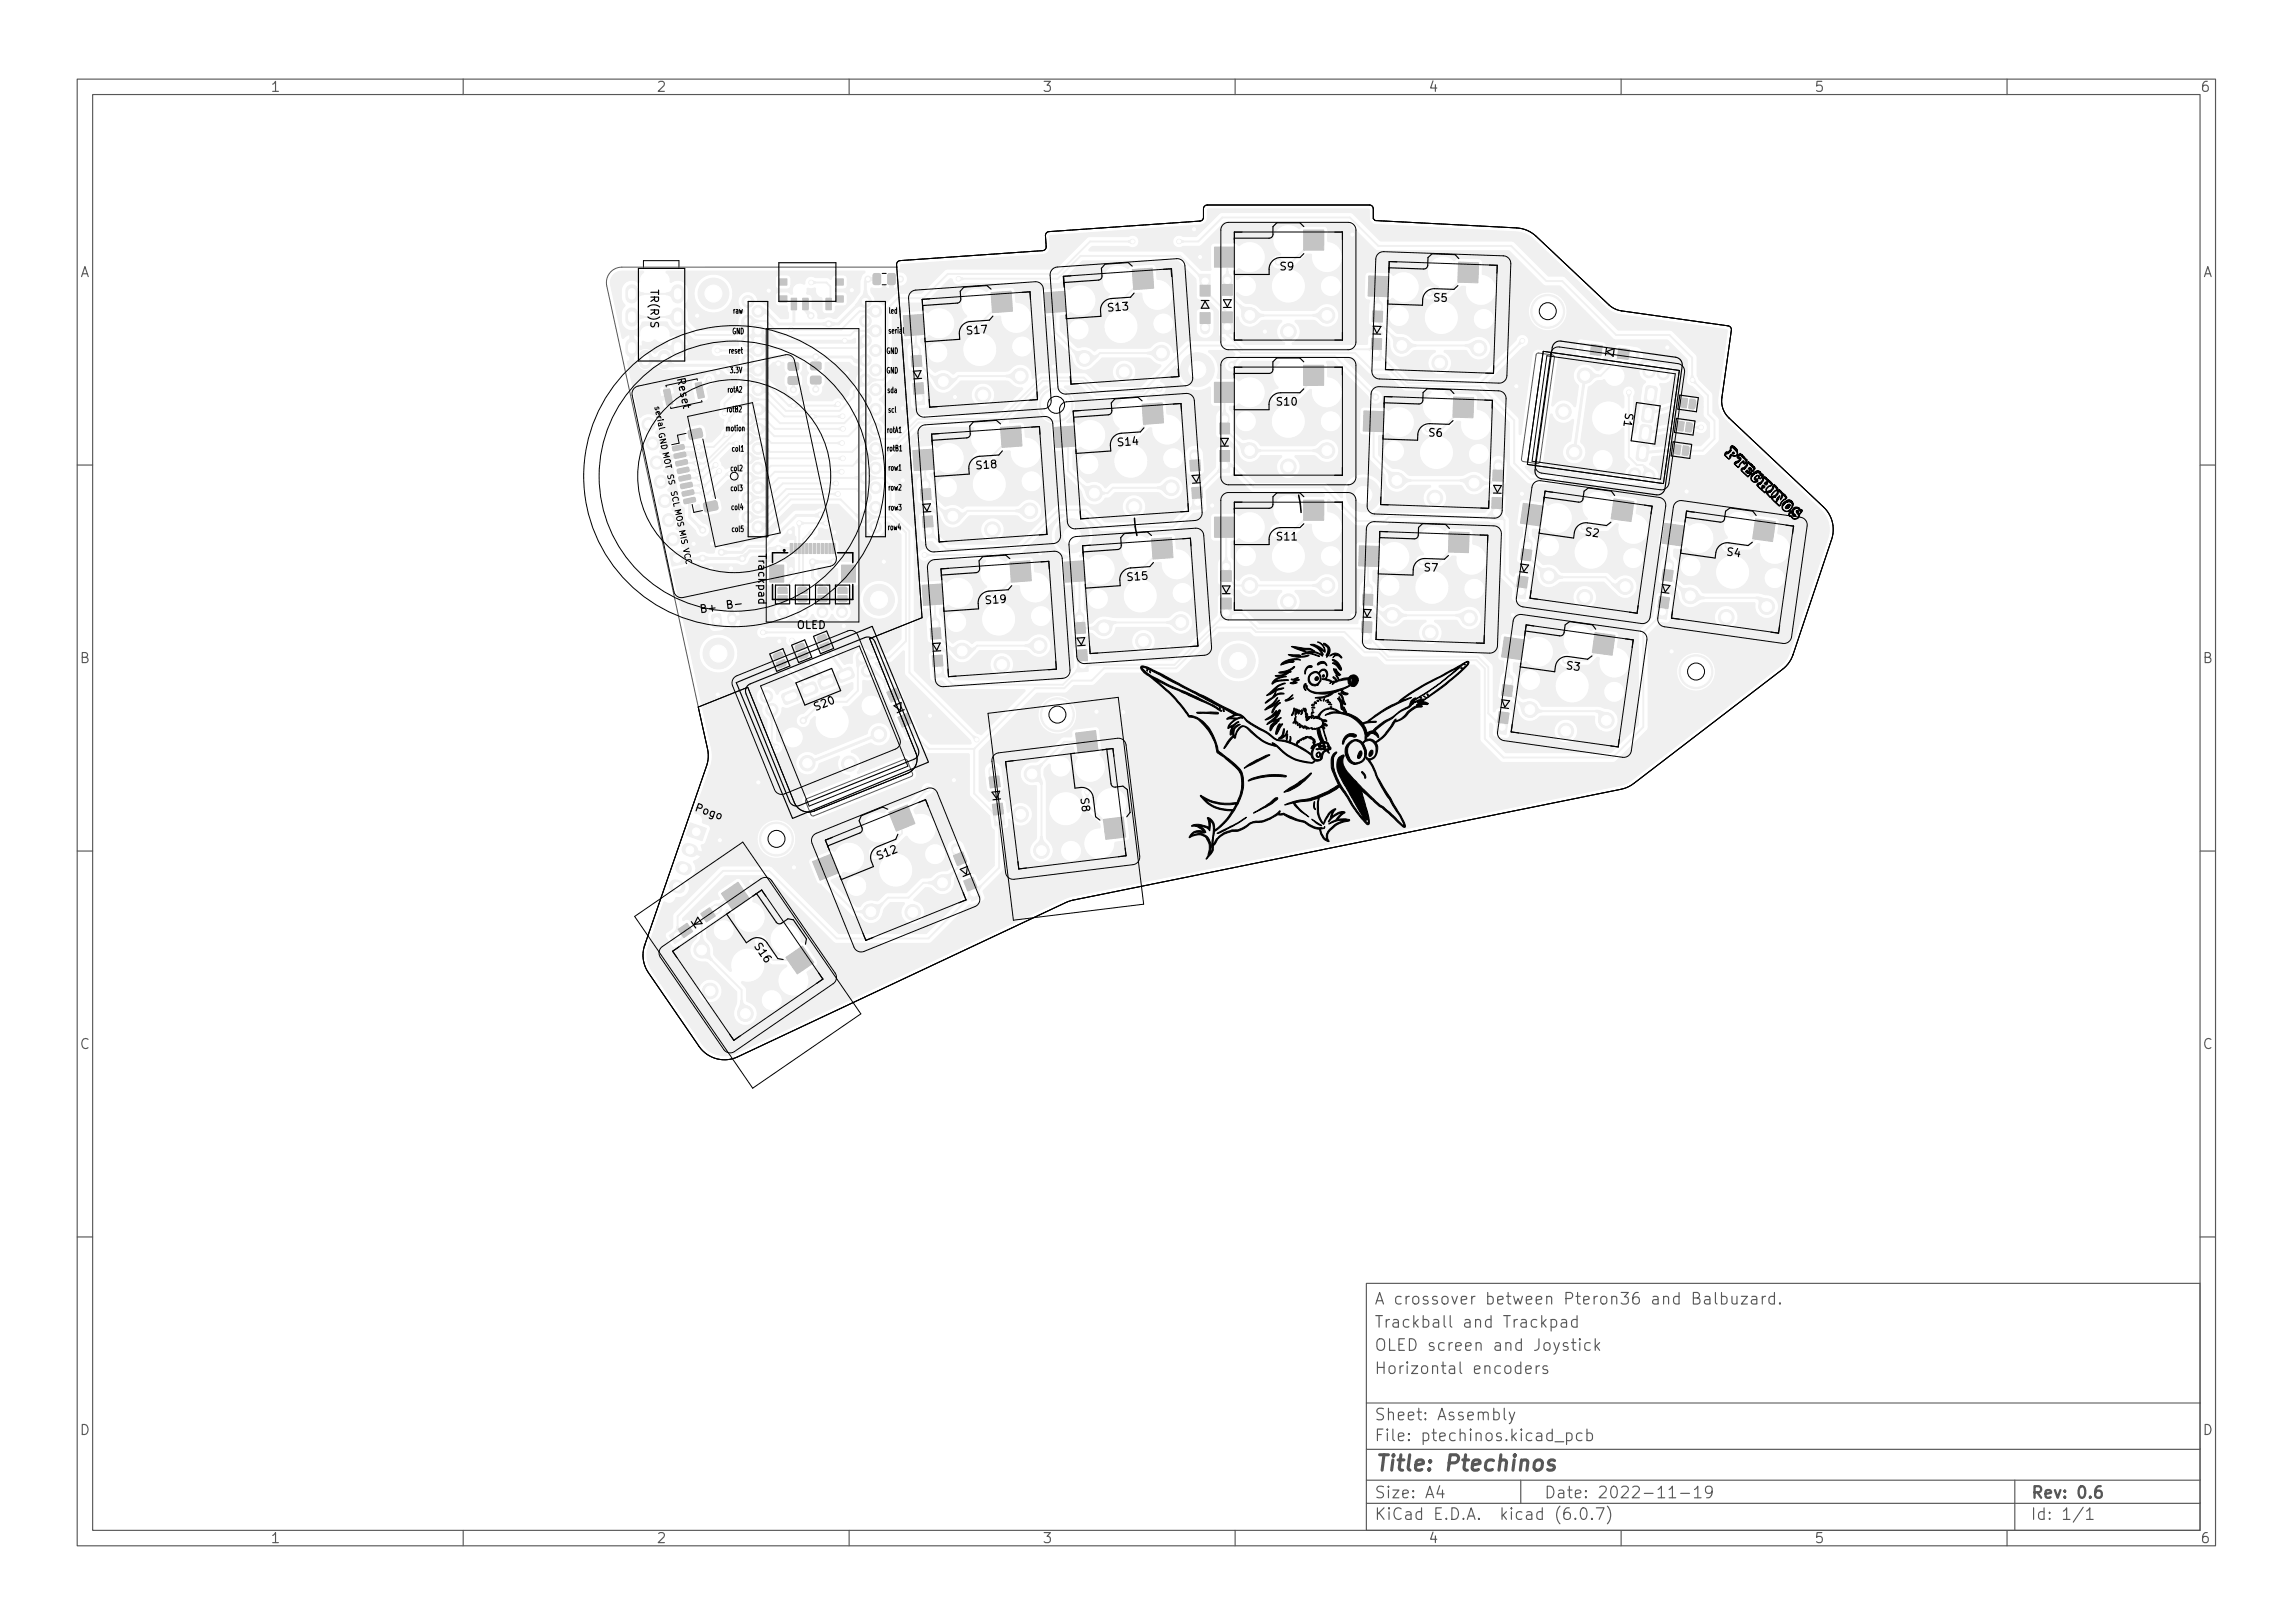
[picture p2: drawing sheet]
<svg xmlns="http://www.w3.org/2000/svg" width="297mm" height="210mm" viewBox="0 0 297 210" stroke-linecap="round" stroke-linejoin="round" font-family="sans-serif">
<defs><g id="words">
<text font-size="2.8" fill="#575757" x="178" y="190.6">Title: Ptechinos</text>
<g font-size="2.1" fill="#575757">
<text x="178" y="172">Trackball and Trackpad</text>
<text x="178" y="169">A crossover between Pteron36 and Balbuzard.</text>
<text x="178" y="178">Horizontal encoders</text>
<text x="178" y="175">OLED screen and Joystick</text>
<text x="178" y="184">Sheet: Assembly</text>
<text x="178" y="186.7">File: ptechinos.kicad_pcb</text>
<text x="178" y="196.9">KiCad E.D.A. kicad (6.0.7)</text>
<text x="178" y="194.1">Size: A4</text>
<text x="200" y="194.1">Date: 2022-11-19</text>
<text x="263" y="194.1">Rev: 0.6</text>
<text x="263" y="196.9">Id: 1/1</text>
</g>
<g font-size="1.8" fill="#575757">
<text x="35" y="11.9">1</text>
<text x="85" y="11.9">2</text>
<text x="135" y="11.9">3</text>
<text x="185" y="11.9">4</text>
<text x="235" y="11.9">5</text>
<text x="285" y="11.9">6</text>
<text x="10.3" y="35.9">A</text>
<text x="285.3" y="35.9">A</text>
<text x="10.3" y="85.9">B</text>
<text x="285.3" y="85.9">B</text>
<text x="10.3" y="135.9">C</text>
<text x="285.3" y="135.9">C</text>
<text x="10.3" y="185.9">D</text>
<text x="285.3" y="185.9">D</text>
<text x="35" y="199.9">1</text>
<text x="85" y="199.9">2</text>
<text x="135" y="199.9">3</text>
<text x="185" y="199.9">4</text>
<text x="235" y="199.9">5</text>
<text x="285" y="199.9">6</text>
</g>
<g font-size="1.4">
<text x="165.8" y="35">S9</text>
<text x="84.3" y="37.6" transform="rotate(90 84.3 37.6)">TR(R)S</text>
<text x="143.6" y="40.4" transform="rotate(-4 143.6 40.4)">S13</text>
<text x="185.7" y="39.1" transform="rotate(2 185.7 39.1)">S5</text>
<text x="125.3" y="43.3" transform="rotate(-4 125.3 43.3)">S17</text>
<text x="87.7" y="49.2" transform="rotate(78 87.7 49.2)">Reset</text>
<text x="165.5" y="52.5">S10</text>
<text x="210.5" y="53.5" transform="rotate(98 210.5 53.5)">S1</text>
<text x="144.9" y="57.8" transform="rotate(-4 144.9 57.8)">S14</text>
<text x="185.1" y="56.5" transform="rotate(2 185.1 56.5)">S6</text>
<text x="126.6" y="60.8" transform="rotate(-4 126.6 60.8)">S18</text>
<text x="98.2" y="71.9" transform="rotate(90 98.2 71.9)">Trackpad</text>
<text x="165.5" y="70">S11</text>
<text x="205.4" y="69.4" transform="rotate(8 205.4 69.4)">S2</text>
<text x="223.7" y="72" transform="rotate(8 223.7 72)">S4</text>
<text x="146.1" y="75.3" transform="rotate(-4 146.1 75.3)">S15</text>
<text x="184.5" y="74" transform="rotate(2 184.5 74)">S7</text>
<text x="90.9" y="79.4" transform="rotate(-7 90.9 79.4)">B+</text>
<text x="94.5" y="78.8" transform="rotate(-7 94.5 78.8)">B-</text>
<text x="103.2" y="81.5">OLED</text>
<text x="127.8" y="78.3" transform="rotate(-4 127.8 78.3)">S19</text>
<text x="202.9" y="86.7" transform="rotate(8 202.9 86.7)">S3</text>
<text x="105.8" y="92.1" transform="rotate(-22 105.8 92.1)">S20</text>
<text x="90" y="105.1" transform="rotate(19 90 105.1)">Pogo</text>
<text x="140" y="103.5" transform="rotate(83 140 103.5)">S8</text>
<text x="113.9" y="111.4" transform="rotate(-22 113.9 111.4)">S12</text>
<text x="97.7" y="122.7" transform="rotate(55 97.7 122.7)">S16</text>
</g>
<g font-size="1">
<text x="95" y="40.6">raw</text>
<text x="115.2" y="40.6">led</text>
<text x="94.5" y="45.8">reset</text>
<text x="94.9" y="43.3">GND</text>
<text x="114.8" y="45.8">GND</text>
<text x="115.2" y="43.2">serial</text>
<text x="84.8" y="52.9" transform="rotate(78 84.8 52.9)">serial GND MOT SS</text>
<text x="94.2" y="53.4">rotB2</text>
<text x="94.3" y="50.9">rotA2</text>
<text x="94.6" y="48.3">3.3V</text>
<text x="114.8" y="48.4">GND</text>
<text x="115" y="50.9">sda</text>
<text x="115.1" y="53.5">scl</text>
<text x="94.1" y="55.9">motion</text>
<text x="94.9" y="58.5">col1</text>
<text x="115" y="56.1">rotA1</text>
<text x="115" y="58.5">rotB1</text>
<text x="86.9" y="63.7" transform="rotate(78 86.9 63.7)">SCL MOS MIS VCC</text>
<text x="94.7" y="61">col2</text>
<text x="94.7" y="63.6">col3</text>
<text x="115.1" y="63.5">row2</text>
<text x="115.1" y="61">row1</text>
<text x="94.8" y="66.1">col4</text>
<text x="94.9" y="68.9">col5</text>
<text x="115.1" y="68.7">row4</text>
<text x="115.1" y="66.1">row3</text>
</g>
</g></defs>
<g fill="#f0f0f0" stroke="#f0f0f0" stroke-width=".13">
<path d="M128.5 104.2l1.3-.2 .2 1.4-1.3 .2z"/>
<path d="M128.7 105.2l1.3-.1 .2 1.7-1.3 .2z"/>
<path d="M128.1 100.7l1.3-.2 .2 1.4-1.3 .2z"/>
<path d="M118.3 50.7l1.3-.1 .2 1.8-1.3 .1z"/>
<path d="M118.3 49.7l1.3-.1 .1 1.4-1.3 .1z"/>
<path d="M118 46.1l1.3-.1 .1 1.4-1.3 .1z"/>
<path d="M168.9 47.3h2.6v2.6h-2.6z"/>
<path d="M157.3 49.5h2.6v2.6h-2.6z"/>
<path d="M209.1 64.6l2.6 .4-.4 2.6-2.6-.4z"/>
<path d="M197.3 65.2l2.6 .4-.4 2.5-2.5-.3z"/>
<path d="M187.7 68.9l2.6 .1-.1 2.6-2.6-.1z"/>
<path d="M176.1 70.7l2.6 .1-.1 2.6-2.6-.1z"/>
<path d="M196.7 74.6l1.2 .2-.1 1.4-1.3-.2z"/>
<path d="M196.5 75.6l1.3 .2-.2 1.8-1.3-.2z"/>
<path d="M197.2 71.1l1.2 .2-.2 1.4-1.2-.2z"/>
<path d="M168.9 29.8h2.6v2.6h-2.6z"/>
<path d="M157.3 32h2.6v2.6h-2.6z"/>
<path d="M129.6 55.4l2.6-.2 .2 2.6-2.6 .2z"/>
<path d="M118.2 58.4l2.6-.2 .2 2.6-2.6 .2z"/>
<path d="M155.5 37h1.3v1.4h-1.3z"/>
<path d="M155.5 35.5h1.3v1.8h-1.3z"/>
<path d="M155.5 40.5h1.3v1.4h-1.3z"/>
<path d="M102.4 70.4h.3v1.3h-.3z"/>
<path d="M102.9 70.4h.3v1.3h-.3z"/>
<path d="M103.4 70.4h.3v1.3h-.3z"/>
<path d="M103.9 70.4h.3v1.3h-.3z"/>
<path d="M104.4 70.4h.3v1.3h-.3z"/>
<path d="M104.9 70.4h.3v1.3h-.3z"/>
<path d="M105.4 70.4h.3v1.3h-.3z"/>
<path d="M105.9 70.4h.3v1.3h-.3z"/>
<path d="M106.4 70.4h.3v1.3h-.3z"/>
<path d="M106.9 70.4h.3v1.3h-.3z"/>
<path d="M107.4 70.4h.3v1.3h-.3z"/>
<path d="M107.9 70.4h.3v1.3h-.3z"/>
<path d="M99.7 73.2h1.8v2.2h-1.8z"/>
<path d="M109 73.2h1.8v2.2h-1.8z"/>
<path d="M142.9 106.2l2.6-.4 .3 2.6-2.6 .3z"/>
<path d="M139.3 95l2.6-.4 .3 2.6-2.5 .3z"/>
<path d="M158.2 77.5h1.3v1.4h-1.3z"/>
<path d="M158.2 78.5h1.3v1.8h-1.3z"/>
<path d="M158.2 73.9h1.3v1.4h-1.3z"/>
<path d="M105.9 82.5l.9-.3 .4 .7-1.1 .4-.2-.5z"/>
<path d="M101.4 89.9l1.6-.6 .3 .2 .3 .9-.2 .3-1.6 .6-.2-.2-.3-.8-.1-.2z"/>
<path d="M103.1 83.7l.9-.4 .3 .7-1.1 .4-.2-.5z"/>
<path d="M103.7 88.9l1.7-.6 .3 .3 .3 .9-.3 .2-1.5 .6-.2-.1-.4-.8v-.2z"/>
<path d="M101.1 85.9h.2l3.3 3a.45 .45 0 0 1 .6 .3 .45 .45 0 0 1-.5 .6 .45 .45 0 0 1-.3-.7l-3.3-3z"/>
<path d="M100.5 85.9l1.1-.5 .3 .6-.2 .2-.8 .3-.2-.1z"/>
<path d="M100.2 84.8l1-.3 .3 .6-1.1 .5-.2-.5z"/>
<path d="M106.1 88l1.7-.6 .2 .2 .3 .9-.2 .3-1.6 .5-.2-.1-.3-.8v-.2z"/>
<path d="M104 84.8h.1l2.8 3.2a.45 .45 0 0 1 .7 .3 .45 .45 0 0 1-.6 .5 .45 .45 0 0 1-.2-.7l-2.8-3.1z"/>
<path d="M103.3 84.7l1.2-.4 .2 .6-.2 .2-.7 .3-.2-.2z"/>
<path d="M108.4 87l1.7-.6 .3 .3 .3 .9-.3 .2-1.5 .6-.2-.1-.4-.8v-.3z"/>
<path d="M106.2 83.6l1.1-.5 .2 .6-.1 .3-.8 .2-.2-.1z"/>
<path d="M106.8 83.7h.2l2.3 3.3a.45 .45 0 0 1 .6 .4 .45 .45 0 0 1-.6 .4 .45 .45 0 0 1-.2-.7l-2.3-3.3z"/>
<path d="M104.3 98.6l.3-.2 .3 .2 8.9-3.6 .2 .1-.1 .1-8.9 3.6a.45 .45 0 0 1-.6 .5 .45 .45 0 0 1-.1-.7z"/>
<path d="M86.7 71.7l1.7-.4 .3 1.7-1.6 .4z"/>
<path d="M116.7 93.9l1.2-.6 .7 1.7-1.1 .5z"/>
<path d="M116.3 92.9l1.2-.5 .6 1.3-1.2 .5z"/>
<path d="M114.9 89.7l1.2-.5 .5 1.2-1.2 .6z"/>
<path d="M158.3 40.4h1.3v1.4h-1.3z"/>
<path d="M158.3 41.4h1.3v1.8h-1.3z"/>
<path d="M158.3 36.9h1.3v1.4h-1.3z"/>
<path d="M206.6 82l2.6 .3-.4 2.6-2.5-.4z"/>
<path d="M194.9 82.5l2.6 .4-.4 2.6-2.6-.4z"/>
<path d="M124.8 114.1l1.2-.4 .6 1.2-1.2 .5z"/>
<path d="M125.2 115.1l1.2-.5 .7 1.7-1.2 .4z"/>
<path d="M123.5 110.8l1.2-.4 .5 1.3-1.2 .4z"/>
<path d="M214.8 78.3l1.3 .2-.2 1.7-1.3-.1z"/>
<path d="M215 77.3l1.3 .1-.2 1.4-1.3-.2z"/>
<path d="M215.5 73.7l1.3 .2-.2 1.4-1.3-.2z"/>
<path d="M188.9 34h2.6l-.1 2.6h-2.5z"/>
<path d="M177.3 35.8h2.6l-.1 2.6-2.6-.1z"/>
<path d="M128.4 37.9l2.6-.2 .2 2.6-2.6 .2z"/>
<path d="M117 40.9l2.6-.2 .2 2.6-2.6 .2z"/>
<path d="M105.4 46a.4 .4 0 0 1 .6 0 .4 .4 0 0 1-.2 .6v.8l-.1 .1-.1-.1v-.8l-.3-.3z"/>
<path d="M105.1 47l.1-.1h1l.2 .2v.7l-.3 .1h-1l-.1-.2z"/>
<path d="M105.1 48.8l.1-.1h1l.2 .3v.6l-.3 .1h-1l-.1-.2z"/>
<path d="M105.6 49.2l.1-.1 .1 .1v.8a.4 .4 0 0 1 .2 .7 .4 .4 0 0 1-.6 0 .4 .4 0 0 1 .2-.7z"/>
<path d="M204.8 44.4l1.7 .3-.1 1.2-1.8-.2z"/>
<path d="M206.2 44.6l1.4 .2-.2 1.3-1.4-.2z"/>
<path d="M209.7 45.1l1.4 .2-.2 1.3-1.4-.2z"/>
<path d="M154.5 64.2l1.2-.1 .2 1.8-1.3 .1z"/>
<path d="M154.4 63.2l1.3-.1 .1 1.4-1.3 .1z"/>
<path d="M154.1 59.6h1.3l.1 1.4h-1.3z"/>
<path d="M102.2 47l.1-.1 1 .1 .2 .2v.6l-.3 .2h-1l-.1-.3z"/>
<path d="M102.5 45.9a.4 .4 0 0 1 .6 .2 .4 .4 0 0 1-.2 .6v.8l-.1 .1-.1-.1v-.8l-.2-.2-.1-.2z"/>
<path d="M102.2 48.8h.1h1l.2 .2v.6l-.3 .2h-1l-.1-.3z"/>
<path d="M102.7 49.2h.1h.1v.9a.4 .4 0 0 1 .2 .6 .4 .4 0 0 1-.6 0 .4 .4 0 0 1 .2-.6z"/>
<path d="M177.7 44.9h1.3l-.1 1.8-1.3-.1z"/>
<path d="M177.7 43.8l1.3 .1-.1 1.4-1.3-.1z"/>
<path d="M177.8 40.3h1.3v1.4h-1.3z"/>
<path d="M146.7 34.9l2.6-.2 .2 2.6-2.6 .2z"/>
<path d="M135.3 37.9l2.6-.2 .2 2.6-2.6 .2z"/>
<path d="M148 52.4l2.5-.2 .2 2.6-2.6 .2z"/>
<path d="M136.6 55.4l2.6-.2 .2 2.6-2.6 .2z"/>
<path d="M188.3 51.4l2.6 .1-.1 2.6-2.6-.1z"/>
<path d="M176.7 53.2l2.6 .1-.1 2.6-2.6-.1z"/>
<path d="M218.1 57.7l.5 .1 .2 .2-.1 .8-.2 .2-.6-.1z"/>
<path d="M213.3 50.1l.2-.1 .9 .1 .3 .2-.2 1.6-.2 .3-1-.1-.3-.2v-.2z"/>
<path d="M218.5 54.7l.5 .1 .2 .2-.1 .8-.1 .2-.7-.1z"/>
<path d="M217.9 51.6h.7l-.1 1.2h-.6l-.2-.2z"/>
<path d="M213.2 53.3l.3-.1 .4 .2 4.2-1.3 .2 .1-.1 .1-4.3 1.3a.45 .45 0 0 1-.6 .4 .45 .45 0 0 1-.1-.7z"/>
<path d="M212.9 52.6l.3-.1 .8 .1 .3 .2-.2 1.6-.2 .3h-.9l-.3-.2 .1-1.7z"/>
<path d="M218.9 51.7l.6 .1 .2 .1-.1 .9-.2 .2-.6-.1z"/>
<path d="M212.8 55.8l.3-.1h.3l.1 .2 4.2-.8 .1 .1-.1 .1-4.1 .9a.45 .45 0 0 1-.6 .3 .45 .45 0 0 1-.2-.7z"/>
<path d="M212.6 55.1l.2-.1 .9 .1 .2 .2-.1 1.7-.2 .2h-1l-.3-.2 .2-1.7z"/>
<path d="M217.5 54.6l.7 .1-.2 1.2-.5-.1-.2-.2z"/>
<path d="M212.2 57.6l.3-.1 .8 .1 .3 .2-.2 1.7-.2 .2h-.9l-.3-.2 .1-1.7z"/>
<path d="M212.4 58.4a.45 .45 0 0 1 .8 .1l4.1-.4 .1 .1-.1 .2-4.1 .3a.45 .45 0 0 1-.6 .3 .45 .45 0 0 1-.2-.6z"/>
<path d="M217 57.7h.8l-.2 1.2-.6-.1-.2-.2z"/>
<path d="M205 48.3a.45 .45 0 0 1 .7 .2 .45 .45 0 0 1-.3 .6l-1.4 9.5-.1 .1-.1-.1 1.3-9.5a.45 .45 0 0 1-.1-.8z"/>
<path d="M120.8 85l1.3-.1v1.4l-1.2 .1z"/>
<path d="M120.8 86l1.3-.1 .1 1.8-1.2 .1z"/>
<path d="M120.5 81.4l1.3-.1 .1 1.4-1.3 .1z"/>
<path d="M158 59.4h1.3v1.8h-1.3z"/>
<path d="M158 58.4h1.3v1.4h-1.3z"/>
<path d="M158 54.8h1.3v1.4h-1.3z"/>
<path d="M168.9 64.8h2.6v2.6h-2.6z"/>
<path d="M157.3 67h2.6v2.6h-2.6z"/>
<path d="M130.8 72.8l2.6-.2 .2 2.6-2.6 .2z"/>
<path d="M119.5 75.8l2.6-.2 .1 2.6-2.6 .2z"/>
<path d="M101.8 124l2.2-1.4 1.4 2.1-2.1 1.5z"/>
<path d="M93.5 115.8l2.1-1.5 1.5 2.1-2.2 1.5z"/>
<path d="M92.2 79.7l.9-.2 .2 .1 .2 1.3-.1 .3-.8 .1-.2-.1-.2-1.3z"/>
<path d="M139.6 85.3l1.2-.1 .2 1.8-1.3 .1z"/>
<path d="M139.5 84.2h1.3l.1 1.4h-1.3z"/>
<path d="M139.2 80.7l1.3-.1 .1 1.4-1.3 .1z"/>
<path d="M119.6 68l1.3-.1 .1 1.7-1.3 .1z"/>
<path d="M119.5 66.9l1.3-.1 .1 1.4-1.3 .1z"/>
<path d="M119.2 63.4l1.3-.1 .1 1.4-1.3 .1z"/>
<path d="M176.4 81.6h1.3l-.1 1.8-1.3-.1z"/>
<path d="M176.4 80.5l1.3 .1v1.4l-1.3-.1z"/>
<path d="M176.5 77h1.3v1.4h-1.3z"/>
<path d="M194.2 92.2l1.3 .2-.2 1.4-1.3-.2z"/>
<path d="M194.1 93.2l1.2 .2-.2 1.8-1.3-.2z"/>
<path d="M194.7 88.7l1.3 .2-.2 1.3-1.3-.1z"/>
<path d="M227.4 67.2l2.6 .4-.4 2.6-2.6-.4z"/>
<path d="M215.7 67.8l2.5 .4-.3 2.5-2.6-.3z"/>
<path d="M193.3 64.4l1.3 .1-.1 1.4-1.3-.1z"/>
<path d="M193.3 65.5h1.3l-.1 1.8h-1.3z"/>
<path d="M193.4 60.9h1.3v1.4h-1.3z"/>
<path d="M89.4 106.6l2.1 .7-.5 1.6-2.1-.7z"/>
<path d="M86.7 121.2l1.4-1 .8 1.1-1.5 1z"/>
<path d="M87.8 120.4l1.2-.8 .7 1.1-1.1 .8z"/>
<path d="M90.8 118.4l1.1-.8 .8 1.1-1.2 .8z"/>
<path d="M115.1 105.3l2.5-1 .9 2.4-2.4 1z"/>
<path d="M105.3 111.6l2.4-1 .9 2.5-2.4 .9z"/>
<path d="M108.2 36.1h1v.8h-1z"/>
<path d="M100.9 36.1h1v.8h-1z"/>
<path d="M100.9 38.3h1v.8h-1z"/>
<path d="M108.2 38.3h1v.8h-1z"/>
<path d="M107 38.6h.7v1.5h-.7z"/>
<path d="M104 38.6h.7v1.5h-.7z"/>
<path d="M102.5 38.6h.7v1.5h-.7z"/>
<path d="M149.2 69.8l2.6-.2 .2 2.6-2.6 .2z"/>
<path d="M137.8 72.8l2.6-.2 .2 2.6-2.6 .2z"/>
<path d="M113.2 35.5l.6-.1 .3 .2v1l-.2 .3h-.6l-.2-.2v-1z"/>
<path d="M112.2 35.8h.4l.2 .2h.8l.2 .1v.2h-.2h-.8a.4 .4 0 0 1-.6 .2 .4 .4 0 0 1 0-.7z"/>
<path d="M115.1 35.5l.6-.1 .3 .2v1l-.2 .3h-.6l-.2-.2v-1z"/>
<path d="M115.3 36h1a.4 .4 0 0 1 .6-.2 .4 .4 0 0 1 0 .7 .4 .4 0 0 1-.6-.2h-.9l-.1-.1z"/>
<path d="M90 49.7l.8-.2 .5 2-.8 .1z"/>
<path d="M85.9 50.5l.8-.1 .5 1.9-.8 .2z"/>
<path d="M108.6 76.1h1l.1 .2v.6h-1.2z"/>
<path d="M108.5 77.2h1.2v.6l-.2 .2h-.8l-.2-.3z"/>
<path d="M106 76.1h1l.2 .2v.6h-1.2z"/>
<path d="M106 77.2h1.2l-.1 .6-.2 .2h-.8l-.1-.3z"/>
<path d="M103.4 76.1h1l.2 .2v.6h-1.2z"/>
<path d="M103.4 77.2h1.2l-.1 .6-.2 .2h-.8l-.1-.3z"/>
<path d="M100.8 76.1h1l.2 .2v.6h-1.2z"/>
<path d="M100.8 77.2h1.2v.6l-.3 .2h-.8l-.1-.3z"/>
<path d="M87.2 57.9l1.3-.3 .1 .1 .1 .3-.1 .2-1.3 .2-.1-.1z"/>
<path d="M87.4 58.8l1.3-.2 .1 .1 .1 .3-.1 .1-1.3 .3-.2-.4z"/>
<path d="M87.6 59.8l1.3-.3 .1 .1 .1 .4-.1 .1-1.3 .3-.2-.4z"/>
<path d="M87.8 60.8l1.3-.3 .1 .1 .1 .4-.1 .1-1.3 .3-.1-.2z"/>
<path d="M88 61.8l1.3-.3 .1 .1 .1 .4-.1 .1-1.3 .2-.2-.4z"/>
<path d="M88.2 62.8l1.3-.3 .1 .1 .1 .3-.1 .2-1.3 .2-.1-.1z"/>
<path d="M88.6 64.7l1.3-.3 .2 .1v.4l-.1 .1-1.3 .3-.1-.1z"/>
<path d="M91.2 65.2l1.4-.3h.2l.2 .8v.2l-.2 .1-1.4 .3-.3-.9z"/>
<path d="M89.2 55.8l1.4-.3h.2l.2 .9v.1l-1.4 .4h-.2l-.3-.9z"/>
<path d="M79.5 35.5l.4-.2 .4-.2h3l.1 .1a1.35 1.35 0 0 0-.5 1.3l-.2 .1-.7-.3-.7 .1-.5 .4-.2 .4-.1 1.4 .1 .4 .4 .6-.3 .4-.2 .4v1.2l.1 .4a1.36 1.36 0 0 0 1.4 .8 1.36 1.36 0 0 0 1.2-1l.2-.1h3l.2 .3a1.36 1.36 0 0 0 1.3 .8l.6-.1 1.2 1.2 .3 .1h5.3a.19 .19 0 0 1 .2 0 .19 .19 0 0 1 .1 .1l.1 .5-.1 .2h-2.1l-.6-.2-.5 .2h-3.2a1.33 1.33 0 0 0-1.1-1.4v1.4h-.6v-1.5l-.5 .3-.2-.1a1.13 1.13 0 0 0-.6-1.2 1.13 1.13 0 0 0-1.3 .2 1.18 1.18 0 0 0-1.4-.2 1.18 1.18 0 0 0-.7 1.2l-.1 .1-.6-.3v1.5h1.1v-.5l.2-.1a1.29 1.29 0 0 0 1.5-.2 1.21 1.21 0 0 0 1.5 .2l.1 .1v.5h5.9l-.2 .2-.1 .4a.82 .82 0 0 0 1 .8l.4-.2h2.1l.1 .1-.1 .6 .1 .5h-.9l-.6-.5-.3-.1h-5l-.2-.1 .4-.6 .1-.6h-2.5l-.7-.2-.3 .1-.9 .6-1-.6h-.4l-.4 .1h-.9v1.5l.3-.1 .2 .1a1.04 1.04 0 0 0 1.4 1.1l.8-.5 1.1 .6h7.6l.7 .6h1.4l.1 .1-.1 .4h-2.9a.81 .81 0 0 0-.6-.7 .81 .81 0 0 0-.9 .2l-.2 .4-1.1 .2-.3 .2-.1 .3 .3 1.3h-2.4l-.3-1-.2-.1h-.4l.2 1.2 .7-.1h2.4l.1 .2h-3.7l-.2-1.2-.4 .1-.1 .3 .1 1 .6-.2h3.7l.1 .6 .2 .3h.3l.9-.2 .3-.2 .1-.2-.2-1.2 .3-.3 .6-.4 .2-.5h2.9l-.1 .6-2.1 2.1-.2 .5h-5.5l-.2-.8-.6 .1 .2 1.3 .4-.2 .2-.4h5.5v.6h-6.6l-.3-1.2-.6 .2 .2 .8 .2 .2 .3 .1 6.8-.1v.2a.81 .81 0 0 0 .3 1.2 .25 .25 0 0 1 .3 .2 .25 .25 0 0 1-.1 .3l.1 .7-.3 .2-.2 .5-1.1 1-.9 .1a.13 .13 0 0 1-.1-.1 .13 .13 0 0 1 .1-.2l.2-.2 .1-.4-.2-.9-.3-.4-.5-.1-1.4 .3-.4 .2-.2 .5 .2 1.1-1.8 .3a.66 .66 0 0 0-.4 .7l.2 .6v.3l2.2-.5h.9l.6 .2 .5-.2h.5l.1 .1v.1l-.7 .7-.6-.2-.8 .1-.1-.1v-.2l-1.9 .3-.6 .2 .3 1.2 .1 .7 .1 .3 .1 .7 .1 .2 .1 .8 .1 .2 .1 .7 .2 .3v.7l.5 .6v1.1l.1 .3 1.4 1.4 .3 .7 .5 .2 .6-.1a.91 .91 0 0 0 0-1.6l-.4-.2-1-1v-1.2l.4-.2 .1 .1 .3 1.1 .3 .3h.4l1.4-.3 .4-.2 .1-.5-.1-.9a.75 .75 0 0 0-.9-.5h-.2v-.2l2-2h.3a.81 .81 0 0 0 .8-1.1 .81 .81 0 0 0-1.3-.4h-.1l-.5-.4-.2-.7v-.1l1.4-1.4 .8 .2 .3-.1 .3-.3a.21 .21 0 0 1 .3 .2 .21 .21 0 0 1-.2 .2 1.27 1.27 0 0 0-.4 1.7l.5 .5a.15 .15 0 0 1 .1 .1 .15 .15 0 0 1-.1 .2 1.27 1.27 0 0 0-.5 1.7l.4 .5a.15 .15 0 0 1 .2 .1 .15 .15 0 0 1-.1 .2 1.27 1.27 0 0 0-.5 1.8l.3 .3a.29 .29 0 0 1 .3 .4 1.27 1.27 0 0 0-.6 1.8l.4 .5 .7 .2 .2 .6a1.28 1.28 0 0 0 1.9 .3l.9-1 2.9-2.9h5.8l2.7 2.7 .6 .2a.37 .37 0 0 1 .3 .5l.1 .2a1.27 1.27 0 0 0 1.7 .5 1.27 1.27 0 0 0 .6-1.6l.1-.2 .4 .1 1.6 1.6v8.4h-.3l-.2-.9-.5-.8a2.51 2.51 0 0 0-4 .4 2.51 2.51 0 0 0 1.5 3.7 2.51 2.51 0 0 0 3.2-2.4h.3v5.1l-1.8 1.8-1.9-.1-.8-.5a1.31 1.31 0 0 0-1.8 1.2v.7l-1.1 .1-1.6-2.2-.6-1.6-.2-.2h-.3l-.7-.7h-6.5l-.6-.2-.3 .1-.4 .3h-3.4l-.3-2.7-.6 .5-.6-.3-1 .1-.3 .2-.2 .5 .1 1.4a.75 .75 0 0 0 .8 .6l.9-.1 .6-.5 .6 .3h3.4a.81 .81 0 0 0 .6 1.2h.3l.4-.1h2.3l.1 .1a.83 .83 0 0 0 .8 1.1l.2 .1 .2 .4h-1.3a.72 .72 0 0 0-1-.2l.3 .5a2.61 2.61 0 0 1 2-.2l.4 1 .5 .2 1.7 2-.1 .2h-.4l-.7 .3-2.4-2.2-.1-.4 .1-.3-.1-.4h-1.4l-.3-.6-.3 .3-.2 .2h-4.1a2.51 2.51 0 0 0-3.7-2.3 2.51 2.51 0 0 0-.3 4.3 2.51 2.51 0 0 0 4-1.7v-.3h4.1v.5l.8-.4h1.3l-1.9 .9 .2 .3 .3 .1 .3 .5 .4 .2 1.9 1.7v.2l-1.8 .7-.5 .5h-.1l-.1-.1a1.33 1.33 0 0 0-2.1-.5 1.33 1.33 0 0 0 .3 2.1v.5v.5l.6 .9v3l.5 .7a.81 .81 0 0 0 1.4 .4 .81 .81 0 0 0-.4-1.4l-.2-.1v-2.6l.6-.9 .1-.7h.9l1.4-.6 .4-.3h.5l1.5-.6 .4-.3 .5-.1 1.5-.6a.62 .62 0 0 1 .8-.3l1.1-.5 .2 .2v.7l-1.1 1h-3.3l-1.9 2-.6 .3a.91 .91 0 0 0-.3 1.2 .91 .91 0 0 0 1.2 .3l.3-.2 .2-.6 .5-.5 .1 .1v.3a2.2 2.2 0 0 0 .8 2l.5 .3h-2.8a1.37 1.37 0 0 0-.9-1.3h-.6l-.5 .1-.4 .3-.3 .5a1.36 1.36 0 0 0 1.1 1.8h.6l.6-.4 .2-.4 .2-.6h2.8a2.23 2.23 0 0 0 2.8-.9 2.23 2.23 0 0 0-.5-2.9l.1-.1h.5l.3-.2 1.5-1.5 .2-.3v-1.4h.8l.7-.3 .7 .7 .1 .5 1 2.2h-.8l-.1-.4-.3-.4-.3-.3-.6-.1-.7 .1-.4 .2-.2 .4-.2 .5a1.37 1.37 0 0 0 .9 1.4l.6 .1 .7-.3 .4-.5 .2-.7h.8l.4 .2 1.4-.7a.52 .52 0 0 0 .2-.5l-.9-2.1a1.27 1.27 0 0 0-1.4-.6l-.9-.9-.5-.8 .1-.1h2l1.5-1.5h.1l.1 .1v2.7l.1 .4 8.3 8.3 .2 .4-.1 .2h-5.1l-1.4-1.4-1.3-2.9-.2-.2h-.3l-1.4 .6-.2 .4 1.2 2.9 .4 .2 .8-.2 1.7 1.7 .2 .1 5.4 .1 .1 .1v2.5h-6.9l-.7-2a.81 .81 0 0 0-1-.4l-5.8 2.3-.1-.1v-.1a1.55 1.55 0 0 0-.8-2.6v-.2l2.5-.9a1.6 1.6 0 0 0 2.4-.5 1.52 1.52 0 0 0-1-2.1 1.52 1.52 0 0 0-1.9 1.3l-6.6 2.7h-.1a1.52 1.52 0 0 0-1.7-.2 1.52 1.52 0 0 0-.1 2.6 1.52 1.52 0 0 0 2.3-1.1l2.5-1.1 .2 .2a1.54 1.54 0 0 0 1.2 2.4l.1 .1-.1 .1-5.7 2.3a.81 .81 0 0 0-.4 1l.7 1.7a.82 .82 0 0 0 1 .5l12.6-5.1 .4-.3 .1-.5h6.9v2.7l2.6 2.7 .3 1.6h-7.2a2.07 2.07 0 0 0-2.7-1.9l-.2-.4v-.2l1.9-1.8a.81 .81 0 0 0 .4-1.4 .81 .81 0 0 0-1.3 .4l-1.7 1.8h-.3l-2.5 1-.2 .1-.1 .4h-.1a2.01 2.01 0 0 0-2.4 .9 2.01 2.01 0 0 0 .4 2.5h-9.4v-.3a2.51 2.51 0 0 0-3.9-1.8 2.51 2.51 0 0 0 .2 4.3 2.51 2.51 0 0 0 3.7-2.2h9.4a2.01 2.01 0 0 0 1.7 .5l.3-.1 .1 .1-.5 .6-.6-.2-.6 .1a.91 .91 0 0 0-.3 1.2 .91 .91 0 0 0 1.3 .3h.1a.2 .2 0 0 1 .2-.1 .2 .2 0 0 1 .1 .2 2.21 2.21 0 0 0 .8 3.4h-2.8a1.36 1.36 0 0 0-.9-1.2h-.8l-.6 .3-.4 .6v.8a1.35 1.35 0 0 0 1.1 .9h.4a1.37 1.37 0 0 0 1.2-1.4l2.9 .1a2.23 2.23 0 0 0 3-2 2.23 2.23 0 0 0-2.9-2.2v-.2l2-2 .2-.1a2.02 2.02 0 0 0 2.3 1 2.02 2.02 0 0 0 1.5-2h7.2l.3 .3v4.1h-3.1l-.8-2.3a1.16 1.16 0 0 0-1.5-.6 1.16 1.16 0 0 0-.7 1.5l.2 .3h-.4l-.2-.7a1.36 1.36 0 0 0-1.3-.6 1.36 1.36 0 0 0-1.2 1.3 1.36 1.36 0 0 0 1.1 1.4h.3a1.36 1.36 0 0 0 1.3-1.4h.4l.5 1.4v.2l-.6 .6-.9 .1-.5 .1-.9 .7-1.2 .1-1.9 1.8-2.5 .1-1.2 1-.9-.1-.5 .1-.4 .2-.5 .6-.5-.1-3.2-3.2v-.2l1.2-.5 .3-.5h.1a2.02 2.02 0 0 0 2.6-1.2 2.02 2.02 0 0 0-1.1-2.6 2.02 2.02 0 0 0-2.7 1.1l-.6-.1-2.5 1-.2 .2v.4l1 2.5 .2 .2 .3 .1 4 4 .3 .1 .8 .1 .6 .6a1.52 1.52 0 0 0 2.1-.5l.5-1.2 .7-.8h1.7l.2 .1-.1 .1a1.53 1.53 0 0 0 .4 2.4 1.53 1.53 0 0 0 2.2-.8 1.53 1.53 0 0 0-1.3-2v-.2l1.4-1.5 .7 .1 .8 .6a1.53 1.53 0 0 0 2.3-1l.1-1.1 1.3-1.3 .6-.3 .1-.3h3.1v.5l-1.9 1.8h-.2l-.2-.6-.4-.3-1.7 .7-.1 .4 .7 1.6-.1 .2-4.9 4.9h-11.3l-8.8-8.6-.3-.1h-6.1l-.3 .2-5.9 5.9-.2 .3v1.6l-.9 .8v.4l.9 1.2 .4 .2 2.7-1.8 .1 .2-.1 .3-.6 .8a1.53 1.53 0 0 0 1 2.3h.8l.2 .1 3.7 3.7h-1.8a1.53 1.53 0 0 0-2.2-1.4 1.53 1.53 0 0 0-.2 2.6 1.53 1.53 0 0 0 2.4-1v-.2h1.8l.1 .1v1.4l-.3 1.1a1.53 1.53 0 0 0 1.1 1.8 1.53 1.53 0 0 0 1.9-1.2 1.53 1.53 0 0 0-1.2-1.8l-.2-.2v-1.5l-.6-.8v-.1h.2a2.26 2.26 0 0 0 2.7-2.9h.2l.5 .5 .3 .2h1.8l.1 .1v.1a2.03 2.03 0 0 0-.9 2.8 2.03 2.03 0 0 0 2.8 .8 2.03 2.03 0 0 0 .7-2.8l1.3-.9 .1-.4-1.6-2.5-.1-.1-.4-.1v-.1a2.03 2.03 0 0 0-1.7-2.2 2.03 2.03 0 0 0-2.3 1.4 2.03 2.03 0 0 0 1.2 2.5l-.1 .1h-.5l-1.2-1.2a1.51 1.51 0 0 0 0-1.1l-.3-.2-.4-.1-.3 .1-.3 .2-.2 .5 .2 .8a.2 .2 0 0 1 0 .2 .2 .2 0 0 1-.3 .1l-.4-.2a2.27 2.27 0 0 0-2.5 3h-.2l-2-2.1-.1-1.1-.3-.4-.5-.7-.1-1.4 2.1-1.5 .6-.8 .4 .5 .5 .1v.2a2.02 2.02 0 0 0 .7 1.7l.2 .1h-.9l-.2-.6-.3-.4-.4-.2-.6-.1a1.36 1.36 0 0 0-1.2 1.5 1.36 1.36 0 0 0 1.4 1.3 1.36 1.36 0 0 0 1.3-1.5l1 .1a2.02 2.02 0 0 0 2.9-1 2.02 2.02 0 0 0-1.5-2.7v-.6l-1.5-2.2-.3-.2h-.3l-2.3 1.6-.2 .4 .3 .5a.29 .29 0 0 1-.4 .2l-.5 .2-2 1.4v.3l.1 .5-.1 .3-.1 1h-.2l-.7-1-.2-.1h-.3a.23 .23 0 0 1-.4 0l.1-.2 5.4-5.4h5.4l8.8 8.7h12.3l.4-.2 4.7-4.8h.5l1.5-.6 .1-.4-.2-.8 2.5-2.6 .1-.2 .1-5.1 .5-.3 .1-.3-.1-.7 .1-.1 .2 .1a1.53 1.53 0 0 0 2.4 .3 1.53 1.53 0 0 0-.4-2.4 1.53 1.53 0 0 0-2.2 1.1h-.1l-.1-.1-.2-1.2a.5 .5 0 0 0-.5-.4l-1.7 .3-1.2-1.2-.1-5.3 7.5-7.5h3.7l.2-.1 1-.9h2.4l1.7-1.6h9.2l.3-.2 5.1-5.1h3.9l.5 .5 .4 .1h11.2l2.6 2.5 1.8 .1 .5 .5h-15.7l-.2-1-.5-.8a2.71 2.71 0 0 0-4.3 .4 2.71 2.71 0 0 0 1.6 4 2.71 2.71 0 0 0 3.4-2.6h15.7l.4 .4 .4 .1 11.4 .1 .7 .7v5.7h-52.2v-.3a2.51 2.51 0 0 0-4-1.8 2.51 2.51 0 0 0 .3 4.3 2.51 2.51 0 0 0 3.7-2.2h52.2l.1 3.3 2.5 2.7 .4 .2h14.4l.3-.3 4-3.9 .1-.5v-11.9l1.6-1.5h.8l.4-.2 .5-3-.2-.5-1.6-.2-.4 .2-.5 2.8-.2 .3h-22v-.3a1.53 1.53 0 0 0-1.9-1.2l-1.2 .5h-6.5l-.4-.1-.7-.6a1.51 1.51 0 0 0-1.5-.1l-.6 .4-.8-.7 .1-2-.2-.4-.4-.4 .1-1.2 .8-.1 .4-.3h.1a1.99 1.99 0 0 0 1.8 .5h.1a2.01 2.01 0 0 0 1.5-1.7 2.01 2.01 0 0 0-1-2 2.01 2.01 0 0 0-2.2 .2h-.2l-.2-.2-.2-.1-2.9-.1-.3 .4-.1 1.4h-1.7l-.1-.5-.4-.5-.7-.3h-.6a1.36 1.36 0 0 0-1 1.4h-1.9a2.23 2.23 0 0 0-1.3-2.1l-.6-.1a2.21 2.21 0 0 0-2.5 2.1h-1.9l-.1-.4a1.35 1.35 0 0 0-1.1-.9h-.6a1.37 1.37 0 0 0-.9 1.2 1.37 1.37 0 0 0 .6 1.3l.6 .2 .7-.1a1.36 1.36 0 0 0 .8-1.3h1.9a2.25 2.25 0 0 0 .8 1.8l.5 .3a2.21 2.21 0 0 0 3.1-2h1.9l.1 .3a1.35 1.35 0 0 0 1.1 1h.6l.6-.4 .3-.6 .1-.4h1.7v1.5l.4 .3 .7 .1v1.3l-.5 .6h-2.7a1.53 1.53 0 0 0-2.3-1.2l-.7 .5-.4 .1h-6.6l-.3-.3a1.53 1.53 0 0 0-2.6 .3h-.2l-.3-.3v-2l-.2-.4-.3-.4v-1.9l.7-.2 .2-.2a2.49 2.49 0 0 0 1.9 .5h.1a2.02 2.02 0 0 0 1.3-3 2.02 2.02 0 0 0-3.2-.5l-.5-.3h-2.7l-.4 .3v3l.3 .3h.9l.1 .1v1.9l-.3 .5-.2 .4h-3.2l-.1-.5-.3-.5a1.99 1.99 0 0 0-1.6-.9l-.1-.1-.1-1.4a.5 .5 0 0 0-.5-.5l-2.7 .2-.5 .4-.2-.1a2.01 2.01 0 0 0-2.7 .5 2.01 2.01 0 0 0 .3 2.7l.2 .2-.1 .2a.91 .91 0 0 0-.2 1.2 .91 .91 0 0 0 1.2 .3l.3-.2h.4l.3-.1 1.5-1.5h.8l.1 .8 .3 .5a2.01 2.01 0 0 0 3.4-.1l.2-.5 .1-.6h3.2v2.4l.1 .3 .3 .1h1l.6 .6 .8 .1 .2 .3h-6.1l-.1-.5-.4-.5-.4-.3h-.6a1.36 1.36 0 0 0-1.3 1.4l.1 .3h-2a2.21 2.21 0 0 0-1.1-1.9l-.3-.2a2.21 2.21 0 0 0-3 2.4h-1.9l-.1-.4-.4-.6-.6-.3-.6 .1a1.37 1.37 0 0 0-1 1.1 1.37 1.37 0 0 0 .7 1.4l.8 .1a1.36 1.36 0 0 0 1.2-1.4h1.9l.2 .6a2.21 2.21 0 0 0 2.5 1.3 2.21 2.21 0 0 0 1.7-2.2h2l.1 .3a1.36 1.36 0 0 0 1.3 .7 1.36 1.36 0 0 0 1.3-1.4h6.1a1.53 1.53 0 0 0 2.6-.3h2.6l.1 .2a1.55 1.55 0 0 0-.2 2.3 1.55 1.55 0 0 0 2.3-.1 1.55 1.55 0 0 0-.4-2.3l.2-.1h2.3l.9 .6a1.53 1.53 0 0 0 2.3-1.3h2.7l-.1 2.8 .4 .3h1.1l1.8 1.9a1.52 1.52 0 0 0 1.8 .2l.9-.6 2.6-.1 .1 .1v.1a1.54 1.54 0 0 0-.7 2.4 1.54 1.54 0 0 0 2.5 0 1.54 1.54 0 0 0-.7-2.3v-.2l.1-.1 2.8 .1 .4 .6a1.53 1.53 0 0 0 1.7 .5 1.53 1.53 0 0 0 1.1-1.4h22l-1.5 1.4-.1 .3-.1 4h-1.1v-.3a2.01 2.01 0 0 0-1.4-1.6l-.2-.2 .2-1.4-.2-.4-2.8-.5-.3 .1-.3 .2h-.1a2.01 2.01 0 0 0-1.9-.7h-.1a2.02 2.02 0 0 0-.8 3.5l-.1 .2-.4-.1-.3 .2a.91 .91 0 0 0-.4 1 .91 .91 0 0 0 .9 .7l.7-.3h2.2l1.2-1.1 .2 .2v.9l.3 .8a2.01 2.01 0 0 0 2.3 .8 2.01 2.01 0 0 0 1.3-2h1.1v3.8h-1.7l-.1-.5-.3-.4-.3-.3-.5-.1-.8 .1-.5 .5h-2.1a2.21 2.21 0 0 0-2.4-2.2 2.2 2.2 0 0 0-1.9 1.3h-2l-.1-.4-.4-.6-.4-.2-.6-.1a1.36 1.36 0 0 0-1.2 1.5v.1a1.34 1.34 0 0 0 .9 1.1l.5 .1a1.38 1.38 0 0 0 1.3-1.5h2l-.1 .6a2.21 2.21 0 0 0 2 2.5 2.21 2.21 0 0 0 2.4-2.2h2.1l-.2 .6v.5a1.35 1.35 0 0 0 1.1 1l.6-.1a1.36 1.36 0 0 0 1-1.3h1.7v3.7h-2.6v-.2a1.53 1.53 0 0 0-1.3-1.3l-1.4-.3h-7.1l-.2-.1-.2-.4a1.51 1.51 0 0 0-1.4-.6l-.8 .1-.8-.8 .2-1.8-.1-.4-.5-.6v-.9l.1-.1 1 .1 .5-.3 .1 .1a2 2 0 0 0 2 .6l.2-.1a2.01 2.01 0 0 0 1.1-2.8 2.01 2.01 0 0 0-2.9-.7h-.1l-.2-.3-.2-.1-2.7-.4-.3 .1-.2 .3-.4 2.7 .2 .4 .5 .1 .1 .2v1.2l-.4 .4-.1 .4-.3 2.4 .3 .3 1.3 .3 .8 .8 .5 1.2a1.52 1.52 0 0 0 1.9 .5l.7-.5h.3h6.7h.1v.8l.1 .4 .3 .4 .4 .3h-3v-.2a1.53 1.53 0 0 0-2.5-1 1.53 1.53 0 0 0 .2 2.6 1.53 1.53 0 0 0 2.3-1.4h3.1a1.52 1.52 0 0 0 2.1-1.4h2.6v.6l-3.6 3.6h-13.5l-2.1-2v-1.8a.34 .34 0 0 1 .4 .4l-.1 .9 .2 .4 1.6 .3 .4-.2 .5-3.3-.3-.3-1.5-.2-.3 .1-.2 .2a.15 .15 0 0 1-.1 .2 .15 .15 0 0 1-.2-.1v-5.9l-.1-.2-1.5-1.4-.4-.2h-11.3l-1.9-1.9v-2l-.1-.3-.3-.1-1.4-.1a.58 .58 0 0 0-.5 .7l-.1 .1h-12.6l-2-2-1.2-.1v-1.3l-.1-.3-.4-.1h-1.4l-.3 .1-.1 .3-.1 2.3-3.3 3.4h-4.6l-.1-.3a1.53 1.53 0 0 0-2.4-1 1.53 1.53 0 0 0 .2 2.6 1.53 1.53 0 0 0 2.3-1.3h4.6l-2.5 2.4h-10.3l-.1-.1-.1-1.4-.2-.2-.3-.2-1.4 .1a.5 .5 0 0 0-.4 .5l.1 1.9h-7.8a1.53 1.53 0 0 0-2.2-1.4 1.53 1.53 0 0 0-.2 2.6 1.53 1.53 0 0 0 2.4-1v-.2h7.8l-.1 .4-1.6 1.6h-13.7l-1-1-.2-2.6h.2l.7 .8a1.54 1.54 0 0 0 2.3 .1l1.2-1.1h6l.2 .1 .7 .5a1.53 1.53 0 0 0 2.3-1.3 1.53 1.53 0 0 0-2.4-1.2l-.6 .5-.2 .1h-6.3l-.3 .1-.4 .3-.5-.4a1.5 1.5 0 0 0-1.5 0l-.5 .3-1-1-.1-1.6-.2-.6-.3-.5v-.7v-.1l.6-.1 .2-.1a.22 .22 0 0 1 .2-.2 .22 .22 0 0 1 .2 .1 2.01 2.01 0 0 0 2.6-.3 2.01 2.01 0 0 0 .2-2.5 2.02 2.02 0 0 0-3.1-.3h-.2l-.2-.2-.2-.1-2.7 .2-.3 .2-.2 .3 .3 2.9 .4 .2h.8l.1 .1v.6l-.4 .5-.2 .4 .2 2.5 .2 .2 .2 .1h1l1 .9a.13 .13 0 0 1 0 .2 .13 .13 0 0 1-.2 0l-1.6 .1-.4 .2 .1 3.1 .3 .4h1.3l1 1 .3 .1h9.4l.1 .1v.2l-5.6 5.6-.7-.2-8-8.1-.1-18.2-.1-.3-2.3-2.3v-3.3l-.2-.3-1.2-1.2 .1-.7-.1-.6 4.7-4.6h6.7l.2 .1-.1 .2a2 2 0 0 0 0 2.2l.3 .4a.16 .16 0 0 1 .1 .2 .16 .16 0 0 1-.2 .1 .91 .91 0 0 0-.2 1.3 .91 .91 0 0 0 1.2 .3l.2-.2 1-.1 1.6-1.4h.8l.1 .8 .2 .5a2.01 2.01 0 0 0 3.4-.1l.2-.4a1.99 1.99 0 0 0-.3-1.8 1.99 1.99 0 0 0-1.6-.9l-.1-.1-.1-1.4a.5 .5 0 0 0-.5-.4l-1.3 .1-.2-.2 4.6-4.6h.4v.1v.1a2.53 2.53 0 0 0-1.4 2.6 2.53 2.53 0 0 0 1.9 2.1l-.1 .5 .2 2.7 .1 .3 .3 .1h1v2.7l1.1 1.1h-3.8l-.2-.7-.3-.3-.6-.3h-.6a1.36 1.36 0 0 0-1 1.4v.4h-1.9a2.21 2.21 0 0 0-1.1-2l-.3-.1a2.21 2.21 0 0 0-3 2.4h-2v-.4a1.35 1.35 0 0 0-1.1-.9h-.4a1.36 1.36 0 0 0-1.2 1.4v.1a1.35 1.35 0 0 0 .9 1.1l.6 .1a1.36 1.36 0 0 0 1.2-1.4h2l.3 .9a2.21 2.21 0 0 0 2.5 .9 2.21 2.21 0 0 0 1.6-2.1h1.9l.3 .5 .4 .2 .4 .2h.6a1.36 1.36 0 0 0 1-1.4h3.8l1.2 1.3 .5 1.2a1.52 1.52 0 0 0 2.1 .4l.6-.7 .6-.1 .7-.6h5.5l.9 .7a1.53 1.53 0 0 0 2.4-1.4 1.53 1.53 0 0 0-2.4-1.2l-.6 .6h-.3l-5.9 .1-.3 .1-.6 .5-.5-.5-.5-.3h-.4l-1 .1-1.8-1.8v-2.3l.7-.3a.22 .22 0 0 1 .2-.2 .22 .22 0 0 1 .3 .2 2.01 2.01 0 0 0 2.7-.5 2.01 2.01 0 0 0-.3-2.8 2.01 2.01 0 0 0-2.8 .1l-.1 .1-.4-.3h-1l-.1-.1v-.1a2.56 2.56 0 0 0-.3-4.4l.1-.1h1.9l1.9 1.7 3.3 .1 .1 .1-.1 .1a2.05 2.05 0 0 0-1 1.6v.6l.2 .5 .5 .7a.23 .23 0 0 1 .2 .2 .23 .23 0 0 1-.2 .2l-.1 .1a.9 .9 0 0 0 .3 1.3l.5 .1 .7-.3h1l1.7-1.6 .3 .1v.5a2.01 2.01 0 0 0 1.5 1.6 2.01 2.01 0 0 0 2.1-.7l.3-.5 .1-.5a2.01 2.01 0 0 0-1.9-2.2l-.1-.2-.1-1.4a.5 .5 0 0 0-.5-.4l-1.8 .1a.14 .14 0 0 1-.2-.1 .14 .14 0 0 1 .1-.2l.7-.5 .7 .2 .5-.1a.91 .91 0 0 0 0-1.6l-.2-.1v-.2l1.8-1.8a.13 .13 0 0 1 .2 0 .13 .13 0 0 1 0 .2v.7l.3 .9a2.79 2.79 0 0 0 4 .9l.1 .1 .1 2.2 .3 .2 .8 .1a.68 .68 0 0 1-.4 .7l-.1 .6v2.5l.4 .2 1.1 .1 1.1 1.2 .5 1.2a1.53 1.53 0 0 0 2.1 .5l.7-.7h2.5l.1 .2a1.55 1.55 0 0 0-.2 2.3 1.55 1.55 0 0 0 2.3 0 1.55 1.55 0 0 0-.4-2.3l.2-.2h2.3l.9 .7a1.53 1.53 0 0 0 2.3-1.4 1.53 1.53 0 0 0-2.4-1.2l-.6 .6h-.2h-6.8l-.6-.6-.4-.2-.5-.1-.9 .2-1.2-1.2v-1.1l.1-.2-.1-.1-.1-.8-.4-.6v-.3l.7-.1 .4-.3a2.49 2.49 0 0 0 1.9 .5 2.03 2.03 0 0 0 1.5-1.2l.1-.6v-.5l-.3-.8a2.01 2.01 0 0 0-2.1-.8l-1 .5-.5-.4h-2.3l.1-1.1-.1-.7-.4-.9-.7-.7v-.1l.1-.1h2.8l.5 .5-.4 .4-.5 .2a.91 .91 0 0 0-.4 1.1 .91 .91 0 0 0 .9 .6l.6-.2 .2-.3 .1-.5 .5-.4h4.6a.27 .27 0 0 1 .1 .3 .27 .27 0 0 1-.3 .1l-.3 .5a1.99 1.99 0 0 0 .1 2.1l.4 .5-.5 .2a.91 .91 0 0 0-.4 1.2 .91 .91 0 0 0 1.3 .3l.3-.1 1.9-.1 1.6-1.4 .1 .1v.7a2.01 2.01 0 0 0 1.5 1.6 2.01 2.01 0 0 0 2.1-.7l.3-.8 .1-.5-.1-.6-.2-.5-.4-.4-.5-.3-.7-.2-.1-2h.8l4.5 4.5 .1 .3a.91 .91 0 0 0 1.5 .5 .91 .91 0 0 0-.3-1.5l-.4-.1-3.9-3.9v-.2h1.1l2.1 2.1h2.4l2.1 2.1 3.4 .1 .1 .2a2.18 2.18 0 0 0-1 1l-.1 .6 .1 .8 .4 .7 .6 .5-.1 .2-.4-.1-.4 .2a.91 .91 0 0 0 0 1.5l.5 .2 .1 .1a2.26 2.26 0 0 0-1.2 1.8h-2l-.2-.7-.3-.3-.6-.3h-.6a1.37 1.37 0 0 0-1 1.2 1.37 1.37 0 0 0 .7 1.3l.8 .2a1.37 1.37 0 0 0 1.2-1.4h2v.2a2.24 2.24 0 0 0 1.3 2.1 2.23 2.23 0 0 0 3-1.6 2.23 2.23 0 0 0-1.9-2.7v-.2h.6l.3-.1 1.5-1.5 .5 .1v.7l.3 .8a2.01 2.01 0 0 0 3.4-.1 2.01 2.01 0 0 0-1.4-3l-.1-.2v-1.5l-.2-.3-2.9-.2-.6 .3-.5-.3v-.2h.1h4.2l4 4v4h-2.6l-.2-.6a1.36 1.36 0 0 0-1.2-.6l-.5 .1-.5 .4a1.37 1.37 0 0 0 .6 2.1h.8a1.36 1.36 0 0 0 1-1.4h2.6v1.4h-.2l-.1-.4-.2-.3a1.16 1.16 0 0 0-1.6-.2l-.3 .3-.1 .4-.1 1.9a.37 .37 0 0 1-.6 0l-.7-.6-.7-.1-.5 .1-1.1 .4h-6.7l-1.2-.8-1.1-.2-1.7-1.7v-2.4l.7-.1 .4-.3 .1 .1a1.99 1.99 0 0 0 1.8 .5h.1a2.01 2.01 0 0 0 1.2-3.1 2.01 2.01 0 0 0-2.1-.9l-.9 .5-.5-.4h-2.9l-.3 .3-.1 1.4h-2.3l-.2-.5-.4-.5-.4-.2-.5-.1a1.37 1.37 0 0 0-1.3 1.4h-1.9a2.21 2.21 0 0 0-2.4-2.2 2.21 2.21 0 0 0-2 2.1h-1.9l-.2-.5-.4-.5-.4-.2-.5-.1a1.36 1.36 0 0 0-1.3 1.2l-.1 .1 .2 .5a1.35 1.35 0 0 0 1.1 .9h.6a1.36 1.36 0 0 0 1-1.4h1.9a2.21 2.21 0 0 0 2.1 2.3 2.21 2.21 0 0 0 2.3-2.2h1.9l.1 .4a1.35 1.35 0 0 0 1.1 .9h.6a1.36 1.36 0 0 0 1-1.4h2.3v1.6l.4 .2 .7 .1 .1 .1v2.9l2 2.1 .2 1.1a1.52 1.52 0 0 0 2.2 .9l.9-.6h2.6h.1v.2a1.54 1.54 0 0 0-.7 2.3 1.54 1.54 0 0 0 2.5 0 1.54 1.54 0 0 0-.7-2.3v-.2h.1h2.8l.4 .6a1.53 1.53 0 0 0 1.7 .5l.5-.2 .6-.5 .8-.1 .5-.4h1l.2-.1 .2-.3 .1-2.3h.2l.2 .4 2.3 2.2h3.1l.7 .2a.81 .81 0 0 0 .7-1.1 .81 .81 0 0 0-1.2-.4h-.2h-2.6l-.9-.9 .1-.1 1.4 .2a.8 .8 0 0 0 .9-.7l.9-6.2h.1l.2 .3a1.51 1.51 0 0 0 2.5 .3h.1l.1 .2-.4 2.5-.7 .5a1.51 1.51 0 0 0 0 2.1h.1a1.51 1.51 0 0 0 2.1 0 1.51 1.51 0 0 0 0-2.1l-.2-.3 1-7.1 1-.7 1-.2 .5 .6 .4 .2 .6 .1 .4-.2 .4-.2 .3-.4 .1-.7-.2-.6-.6-.6v-.1l.3-.3 1.7 .2h.3a1.16 1.16 0 0 0 .9-1.2 1.16 1.16 0 0 0-.9-1.1l-2.3-.3-.4 .2h-1.2l-.1-.3-.3-.2-3.1-.4-.3 .3-.2 1.5 .1 .3 .3 .2 3.1 .4 .3-.3 .2-1.5h1.2l-.1 .2-.2 1.1-1.9 1.9h-.3l-.7-.6a1.51 1.51 0 0 0-2 .4 1.51 1.51 0 0 0 .3 2.1l-.3 2.7-.2 .1-.1-.3a1.51 1.51 0 0 0-2.3-.1l-.3 .3-.2-.1 .9-6.4-.3-.4-.3-.2-1.9-.3a.8 .8 0 0 0-.9 .7l-1.5 10.3-.1 .1-.1-.1v-1.8l-.1-.3-4.2-4.3 4.9-4.9a.81 .81 0 0 0 .6-.9 .81 .81 0 0 0-1-.6l-.3 .1-.3 .6-4.9 4.9h-8.9l-3.2-3.2 .1-1.9 .1-.2 .1 .1 .3 .3 .1 1a1.52 1.52 0 0 0 2.2 1l1-.7h2.5l.2 .1-.2 .2a1.53 1.53 0 0 0-.4 2.3 1.53 1.53 0 0 0 2.4-.1 1.53 1.53 0 0 0-.7-2.3v-.1l.1-.1h2.7l.5 .7a1.53 1.53 0 0 0 2.7-.6 1.53 1.53 0 0 0-2-1.9l-1.1 .5h-6.5h-.4l-.5-.5-.5-.3-1.2-.1-1.3-1.4v-2.3v-.5l.5-.1 .3-.3a2.1 2.1 0 0 0 1.9 .6l.3-.1a2.03 2.03 0 0 0 1.3-1.7 2.01 2.01 0 0 0-3-2l-.4 .3-.5-.4h-2.9l-.3 .3v1.4h-3l-.1-.5-.4-.5-.4-.2-.6-.1a1.37 1.37 0 0 0-1.3 1.4h-1.9a2.23 2.23 0 0 0-1.3-2.1l-.6-.1a2.21 2.21 0 0 0-2.5 1.9 2.21 2.21 0 0 0 2.1 2.5 2.21 2.21 0 0 0 2.3-2.2h1.9l.1 .3a1.35 1.35 0 0 0 1.1 1h.3a1.36 1.36 0 0 0 1.3-1.4h3l-.1 1.4 .2 .3 .2 .1a.21 .21 0 0 1 .2 .1 .21 .21 0 0 1 .1 .2l-.1 .3v2.5l.3 .3h.6l.9 1-.1 .2h-1.5l-.3 .3-.1 .9h-9.6l-.1-.1 .1-.1a1.56 1.56 0 0 0 .2-2.8l.2-.1h2.3l.9 .7a1.53 1.53 0 0 0 2.3-1.4 1.53 1.53 0 0 0-2.4-1.2l-.6 .5-.2 .1h-6.6l-1.2-.8-1.2-.1-1-1.1v-.2l.1-.1 .4 .4 .5 .1h.6a1.37 1.37 0 0 0 1-1.2 1.37 1.37 0 0 0-.7-1.3l-.8-.2-.7 .2a.35 .35 0 0 1-.4 .3l-.1-.6-.3-.4 .4-.1 .2-.3a2.49 2.49 0 0 0 1.9 .5 2.02 2.02 0 0 0 1.4-2.9 2.02 2.02 0 0 0-3.2-.6l-.5-.3h-2.7l-.3 .1-.2 .4 .1 2.9-.1 .1h-1.2l-2.3-2.3-.4-.2h-11.7l-.2-.1 .5-.5h4.6l.3 .1a.81 .81 0 0 0 1.1-.8 .81 .81 0 0 0-1.2-.6l-5.3 .1-4.3 4.2h-14.1l-.3 .2-2.9 2.9h-3.2l-.3 .1-1.4 1.4-.7-.4a.42 .42 0 0 1-.5-.5l-.5-.7 .1-.6 1.1 .1 .5-.3 .4 .2 .3 .1 .1-.5h.1h.3v.5l.4-.1a.75 .75 0 0 1 .7-.3 .94 .94 0 0 0 .7-1.1 .94 .94 0 0 0-1-.7l-.1-.1 .2-.3 .1-.5h.1l18.3-1.3a1.02 1.02 0 0 0 .9-.7l-.1-1.7 .2-.1 19.4-1.3a1.02 1.02 0 0 0 .9-1.1v-.9l.1-.1h20.8l.1 .1v1.3l.4 .5 .2 .1 18.4 .9a3.5 3.5 0 0 1 2.3 1l9.4 8.9a3.6 3.6 0 0 0 1.9 .9l13.7 1.9 .1 .1-1.3 8.7a3.6 3.6 0 0 0 1.1 3h-.9l-.1-.4-.7-.7-.1-2.4-1.7-1.8-.3-.6v-2.3v-.3l-3.1-3.1-.4-.1-6.7-.1-6.8-6.8-.3-.1-2-.1-4.3-4.3-.3-.2h-17.1l-3.5-3.5-.5-.2h-16.5l-.4 .2-2.9 2.9h-1.7l-.2-.1a.81 .81 0 0 0-1.2 .8 .81 .81 0 0 0 1.3 .7l2.1-.1 .3-.1 3.1-3h15.8l3.6 3.5 .4 .2h17l4.4 4.4 .3 .1h1.9l.4 .5h-8.6l-.1-.3a2.01 2.01 0 0 0-1.7-1.6l-.1-.2v-1.4l-.2-.4-2.9-.2-.2 .1-.3 .3-.1-.1a2 2 0 0 0-1.8-.5h-12.6a2 2 0 0 0-1.8-1.9l-.1-.1v-1.5l-.3-.3-2.9-.1-.2 .1-.2 .2a2.13 2.13 0 0 0-3.3 .5 2.01 2.01 0 0 0 .5 2.5l.2 .2a.14 .14 0 0 1 .1 .2 .14 .14 0 0 1-.2 0 .91 .91 0 0 0-1 1.1 .91 .91 0 0 0 1.4 .6l.2-.1 1.3-.1 1.6-1.6h.6l.1 .2a2.01 2.01 0 0 0 1.9 2.2 2.01 2.01 0 0 0 2.1-2.1h12.5a2 2 0 0 0-1.5 2.3 2.25 2.25 0 0 0 1.4 1.7v.1h-.4l-.4-.2-.4-.1-.4 .2a.91 .91 0 0 0-.3 1.3 .91 .91 0 0 0 1.3 .2l.2-.1h1.9l1.6-1.5 .5 .1v.7a2.01 2.01 0 0 0 2.2 1.7 2.01 2.01 0 0 0 1.8-2.1h8.6l2.9 2.8h-2.4v-.3a2.51 2.51 0 0 0-3.1-2.1 2.51 2.51 0 0 0-1.7 3.4h-4.6l-.2-.7-.3-.3-.7-.3h-.5a1.37 1.37 0 0 0-1 1.2h-2a2.21 2.21 0 0 0-1.1-2l-.5-.2-.7-.1a2.2 2.2 0 0 0-2.1 2h-1.9l-.2-.7-.3-.3-.4-.2-.6-.1a1.37 1.37 0 0 0-1.2 1.6l.2 .5a1.36 1.36 0 0 0 1.2 .6h.1a1.36 1.36 0 0 0 1.2-1.4h1.9v.2a2.21 2.21 0 0 0 1.1 1.9l.3 .2a2.22 2.22 0 0 0 3-2h2v.3a1.34 1.34 0 0 0 .9 1.1l.5 .1a1.36 1.36 0 0 0 1.3-1.4h4.6l.3 .5 .4 .5 .5 .3 .7 .2a2.49 2.49 0 0 0 2.2-.7l.5-.8 .2-1h2.4l3.7 3.7 6.9 .1 2.5 2.5 .1 2-.2 .6 .1 .4 .3 .3 .4 .2 1.4 1.4v.5h-.4l-.2-.5-.4-.2-.1 .8 .7 .1v-.2h.4v.7l-1.1-.1-.2 .9a.74 .74 0 0 0 .8-.8h.5l.1 1.2 .8 .9v1.8l-1.2 1.1-1.4 .1-.2-.2-1.5-.2-.5 .2-2.4 .3-.2-.3 .3-1.1 2.9-.6 1.6 .3 .4-.2h.5l.4 .2h.3a.81 .81 0 0 0 .6-1.1 .81 .81 0 0 0-1.1-.4h-.7l-.2-.1-1.5-.2-.5 .3-2.5 .5-.2-.1 .4-1.2 3.1-1a.57 .57 0 0 1 .6 .4l.3 .1 .3-2.2h-.4l-.2 .2h-.6l-.3 .3-2.6 .8-.1-.1 .3-2-.2-.5 .1-.2a1.33 1.33 0 0 0 1.7-1.5 1.33 1.33 0 0 0-2.1-.9 1.33 1.33 0 0 0-2.1 .1 1.33 1.33 0 0 0 .6 2v.1l-.3 .2-.2 .4-.2 1.6 .1 .5-.2 .5-.3 1.5 .1 .5-.2 .4-.1 .9-.1 .1-.2-.1 .1-4.8a.8 .8 0 0 0-.2-1l-.3-.2h-.4l-.3 .2-.2 .3-.1 .3 .2 .6v1.3l-.1 .2-.2-.1a2.22 2.22 0 0 0-3.2-.2 2.22 2.22 0 0 0 .1 3.3 2.22 2.22 0 0 0 3.2-.5l.2 .2v3.6l.1 .3h-1.5l-.1-.4-.2-.4-.6-.4-.6-.1-.7 .3a1.36 1.36 0 0 0-.5 1.1l.1 .5 .2 .4 .4 .3 .4 .1h.6l.6-.3 .2-.4 .2-.7h1.5l.6 .7-.5 .6-.2 .6-.1 .1h-2.8l-.6-.2a.84 .84 0 0 0-.8 .5 .81 .81 0 0 0 .2 .9 .81 .81 0 0 0 .8 .2l.4-.1 4.3-.1 .8-.2a1.31 1.31 0 0 0 1.9 .1 1.31 1.31 0 0 0 0-1.8l-.8-.6 .2-.5 .1-.4 .1-.1 2.7-.3 1.7 .3 .4-.2h1.7l.3-.1 1.8-1.8v-2.6h.9l12.7 12 .5 .9 .2 1.3-.1 .7-.6 1.6h-4.4l-.1-.5-.4-.7-.4-.4-.7-.3 .2-1.6-.2-.3-2.9-.5h-.2l-.3 .3-.1-.1a2.02 2.02 0 0 0-2.2-.6 2.02 2.02 0 0 0-1.3 1.7l.1 .9 .4 .7-.1 .1-.3 .2a.91 .91 0 0 0-.4 1 .91 .91 0 0 0 1 .6l.6-.2h2.1l1-.9h.2l.1 .1-.1 1 .3 .7a2.01 2.01 0 0 0 2.2 .9 2.01 2.01 0 0 0 1.5-1.8v-.3h4.4l-1.2 3.8h-3.8l-.3-.6a1.36 1.36 0 0 0-1.2-.7l-.7 .3-.4 .4h-2a2.24 2.24 0 0 0-.9-1.8l-.5-.3-.6-.2a2.21 2.21 0 0 0-2.3 1.4h-2l-.1-.3a1.35 1.35 0 0 0-1.1-1h-.6a1.37 1.37 0 0 0-1 1.2 1.37 1.37 0 0 0 .7 1.4l.5 .1h.6a1.36 1.36 0 0 0 1-1.4h2l-.1 .5a2.21 2.21 0 0 0 2 2.5 2.21 2.21 0 0 0 2.4-2.1h2l-.2 .5 .1 .6a1.35 1.35 0 0 0 1.1 .9l.8-.1a1.36 1.36 0 0 0 .8-1.3h3.8l-1.3 3.8h-3.4a1.54 1.54 0 0 0-1.5-1.5l-1.1-.3h-7.1l-1-1-.7-.1h-.9l-.9-.9 .2-1.8-.2-.6-.4-.3v-.9l.2-.1 .9 .1 .5-.2 .1 .1a2.02 2.02 0 0 0 2.1 .5 2.02 2.02 0 0 0 1.4-1.7l-.1-.8-.2-.5a2.01 2.01 0 0 0-2.4-.8l-.5 .3-.4-.4-2.8-.4-.2 .1-.2 .2-.1 .9-1.5-.1a2.02 2.02 0 0 0-1.5-1.8l-.1-.2 .2-1.4-.2-.4-2.9-.5-.2 .1-.3 .2-.1-.1a2.01 2.01 0 0 0-2-.6l-.3 .1a2.01 2.01 0 0 0-1.1 1.1l-.2 .5a2.02 2.02 0 0 0 .7 1.8l-.1 .1h-.4l-.4 .1a.91 .91 0 0 0-.3 1.3 .91 .91 0 0 0 1.3 .3l.3-.1 2.2-.1 1.2-1 .2 .1v.4a2.01 2.01 0 0 0 1.9 2.2 2.01 2.01 0 0 0 2.1-2h1.5l-.3 1.9 .2 .4 .5 .2v1.1l-.1 .1h-2.5v-.3a1.35 1.35 0 0 0-1.1-.9l-.8 .1-.6 .5h-2.1a2.21 2.21 0 0 0-1.1-2l-.3-.1a2.21 2.21 0 0 0-2.8 1.2h-2.1l-.2-.6-.3-.4-.6-.3-.6 .1a1.37 1.37 0 0 0-1 1.1 1.37 1.37 0 0 0 .7 1.4l.4 .1h.6a1.36 1.36 0 0 0 1-1.4h2.1l-.2 .6a2.21 2.21 0 0 0 2.1 2.4 2.21 2.21 0 0 0 2.3-2.1h2.1l-.2 .8 .2 .6 .5 .5 .8 .2a1.36 1.36 0 0 0 1.2-1.5h2.5l-.3 .7-.3 2.4 .3 .3 1.3 .2 .2 .2h-4.5a1.53 1.53 0 0 0-2.4-1.3l-.5 .4-.8-.8-.3-.2h-5.8l-1-.9-.6-.1h-.9l-.9-1 .2-1.8-.2-.5-.4-.4v-.7l.1-.2 1 .2 .4-.3h.2a2 2 0 0 0 1.9 .7l.3-.1a2.02 2.02 0 0 0 1.1-2.8 2.02 2.02 0 0 0-3-.7l-.5-.4-2.6-.4-.4 .1-.2 .3-.3 2.7 .2 .4 .5 .2v1l-.3 .5-.1 .3-.3 2.5 .3 .3 1.3 .2 .9 .9 .1 .6h-.6l-.1-.2-.3-.2-1.4-.2-.4 .1-.2 .4h-.1l-.4-.4-.1-6.9-.1-.3-.3-.4v-2.2l-.1-.3-.3-.1-1.4-.1-.4 .2-.1 .3-.1 1.5-.4 .5h-12.4h-.3l-.5 .5h-1.4l-.1-.2a2.82 2.82 0 0 0 1.7-2v-.6l-.1-.7-.2-.6-.4-.5a2.73 2.73 0 0 0-3.1-.6 2.73 2.73 0 0 0-1.6 2.7h-.2l-1.8-1.7-.3-.2h-8.9l-2.9-2.8v-1.4l-.2-.3-.2-.1h-1.5l-.3 .1-.1 .3-.1 2.3-.3 .4h-1.1l-.1-2.4a1.16 1.16 0 0 0-1.4-.9 1.16 1.16 0 0 0-.9 1.3v.3h-.3l-.2-.7a1.36 1.36 0 0 0-1.2-.6l-.5 .1-.5 .5-.3 .6 .1 .6h-2a2.23 2.23 0 0 0-1.4-2.1l-.5-.1a2.21 2.21 0 0 0-2.5 2.5h-1.9l-.1-.4a1.35 1.35 0 0 0-1.1-.9h-.6a1.37 1.37 0 0 0-.9 1.2 1.37 1.37 0 0 0 .6 1.3l.6 .2 .7-.1a1.36 1.36 0 0 0 .8-1.3h1.9l.2 .7a2.21 2.21 0 0 0 2.5 1.1 2.21 2.21 0 0 0 1.7-2.1h2l.1 .3a1.36 1.36 0 0 0 1.3 .6 1.36 1.36 0 0 0 1.2-1.4h.3l.1 1.9 .3 .3 1.6-.1 .3-.1 .1-.3h1.1l-1.7 1.6-1.2 .1-.2 .1-.1 .4 .1 1.8-.1 .4-.2 .2h-5.3v-.2a1.53 1.53 0 0 0-2.4-1 1.53 1.53 0 0 0 .2 2.6 1.53 1.53 0 0 0 2.2-1.4h5.3l-2.1 2h-8.4l-2.3-2.1-3.9-.1-.3 .2-3.1 3h-3.5a1.53 1.53 0 0 0-2.2-1.3 1.53 1.53 0 0 0-.2 2.6 1.53 1.53 0 0 0 2.4-1v-.3h3.5l-1.9 1.9h-8.8l-1.4-1.5-.3-2.6h.2l.2 .3 .6 1.1a1.53 1.53 0 0 0 2.3 .2l1.1-1.2h6.1l.9 .7a1.53 1.53 0 0 0 2.3-1.4 1.53 1.53 0 0 0-2.4-1.2l-.6 .6h-.2h-6.4l-.5 .3a.18 .18 0 0 1-.1 .1 .18 .18 0 0 1-.2-.1l-.4-.3-.4-.1h-.5l-.8 .2-1.3-1.2-.2-2.1-.3-.6a.21 .21 0 0 1-.1-.2 .21 .21 0 0 1 .1-.2h.6l.2-.2a.22 .22 0 0 1 .2-.2 .22 .22 0 0 1 .2 .2 2.01 2.01 0 0 0 2.5-.3l.5-.7a2.01 2.01 0 0 0-.8-2.4 2.01 2.01 0 0 0-2.5 .2l-.2 .1-.2-.3h-.2l-2.7 .2a.5 .5 0 0 0-.5 .5l.2 2.7 .3 .3h.9l.1 .1-.4 .5-.1 .4 .1 2.5 .2 .3 .3 .1 .9-.1 1 1a.13 .13 0 0 1 0 .2 .13 .13 0 0 1-.2 0h-1.6l-.4 .3 .2 3.1 .1 .3 .3 .1h1.2l.8 .9 .1 .1-.2 .1h-1.2l-.6-.2-.3 .1-.3 .2a.81 .81 0 0 0-.1 .9 .81 .81 0 0 0 .8 .4l.5-.2 7.3 .1 .1 .1-.6 .7a1.99 1.99 0 0 0 .2 2l.5 .5v.2l-.2 .1a.91 .91 0 0 0 0 1.5l.6 .2 .6-.3 .8-.1 1.7-1.6h.8l.1 .8 .2 .5a2.01 2.01 0 0 0 3 .4 2.01 2.01 0 0 0 0-3l-.5-.3-.9-.3-.1-1.4a.5 .5 0 0 0-.5-.5l-2.7 .2-.5 .4-.7-.4 .1-.5h.1h2.4l.3-.1 4.9-5h.5l.1 .2a2.77 2.77 0 0 0-1.7 2.5l.1 .7a2.77 2.77 0 0 0 2 2v.2l-.8 .1-.2 .4 .2 2.7a.5 .5 0 0 0 .5 .4h1.2v3l-.4 .5-.1 .4h-2.5l-.1-.4a1.35 1.35 0 0 0-1-.9h-.6a1.36 1.36 0 0 0-1 1.4l.1 .3h-2a2.21 2.21 0 0 0-2.4-2.2 2.21 2.21 0 0 0-2 2.5h-2l-.1-.4-.4-.6-.6-.3-.6 .1a1.43 1.43 0 0 0-1 1.4l.1 .3a1.35 1.35 0 0 0 1 .9h.6a1.36 1.36 0 0 0 1-1.4h2l.2 .6a2.21 2.21 0 0 0 2.4 1.3 2.21 2.21 0 0 0 1.8-2.2h2l.1 .3a1.36 1.36 0 0 0 1.3 .7 1.36 1.36 0 0 0 1.2-1.4h2.5l.1 2.4 .3 .4 1.6-.1 .4-.3a.33 .33 0 0 1 .6 0l.6 .5a1.52 1.52 0 0 0 2.2-.9l.1-.5h.1h6.4l.4 .1 .6 .5a1.53 1.53 0 0 0 2.4-1.3 1.53 1.53 0 0 0-2.4-1.2l-.6 .5-.4 .1h-6.5l-1.8-.2-.7 .3-.5 .5a.3 .3 0 0 1-.3 .1 .3 .3 0 0 1-.3-.2l-.1-.9-.4-.7v-3l.5-.3a.22 .22 0 0 1 .2-.2 .22 .22 0 0 1 .2 .1 2.01 2.01 0 0 0 2.7-.5 2.01 2.01 0 0 0-.3-2.7 2.01 2.01 0 0 0-2.7 .1h-.2l-.4-.3-.6 .1-.1-.2 .1-.1a2.71 2.71 0 0 0 1.5-1.6l.2-.9-.2-1-.5-.8-1-.7v-.2h.5l2 2 .4 .2h9.3l.3-.2 2.2-2.2 1.4-.1 .3-.2 .1-.3-.2-2.3 2-1.9h1.2l.4-.2 2.2 2.1 .3 .2h8.9l.4 .3-.1 .2h-2.7l-.5 .3a2.03 2.03 0 0 0-3.1 .5l-.1 .1a2.11 2.11 0 0 0 .5 2.5v.1l-.7 .2a.91 .91 0 0 0-.4 1 .91 .91 0 0 0 1 .7l.6-.3h1.7l1.4-1.5h.6l.1 .2a2.02 2.02 0 0 0 2.4 2.2h.1a2.01 2.01 0 0 0 1.5-2.1 2.01 2.01 0 0 0-1.8-1.9l-.1-.1v-1.4l.1-.1 3.3 3.3 .4 .1h3.7l.3-.1 .4-.4h12.6l.3 .2h1.1l.1 .1v4.5h-1.7a2.03 2.03 0 0 0-1.7-1.9l-.1-.1v-1.5l-.2-.3-2.9-.2-.2 .1-.3 .2-.2-.1a2.01 2.01 0 0 0-2.8 .2 2.01 2.01 0 0 0 .2 2.9v.2a.97 .97 0 0 0-1.1 .7v.4l.3 .5 .3 .2h.4l.7-.3h1.7l1.4-1.3 .4-.1 .1 .1 .1 1 .3 .5a2.01 2.01 0 0 0 3.4-.1l.2-.5v-.6h1.7v2.3l1.4 1.5h-3.3l-.3-.6a1.36 1.36 0 0 0-1.2-.7l-.5 .1-.4 .3-.2 .4-.2 .4h-1.9a2.21 2.21 0 0 0-1.1-1.9l-.3-.2a2.21 2.21 0 0 0-3 1.8h-1.9l-.2-.6-.4-.4-.6-.2h-.6a1.37 1.37 0 0 0-1 1.1 1.37 1.37 0 0 0 .7 1.4l.5 .1h.6a1.36 1.36 0 0 0 1-1.4h1.9a2.21 2.21 0 0 0 2 2.5 2.21 2.21 0 0 0 2.4-2.2h1.9v.4a1.35 1.35 0 0 0 .9 1.1h.6a1.36 1.36 0 0 0 1.3-1.4h3.3l.1 .2v1l.1 .3 .2 .2 1.5 .2 .3-.1 .1-.3 .5-3h.6l.1 .5a1.52 1.52 0 0 0 2 .8l1.1-.6h5.4l1.8 1.7 .4 .3h-3.1a1.53 1.53 0 0 0-2.2-1.4 1.53 1.53 0 0 0-.2 2.6 1.53 1.53 0 0 0 2.4-1v-.2h3.1a1.53 1.53 0 0 0 2.2-1.4h4.5l.7 .7 .3 1.1a1.53 1.53 0 0 0 2 .8l1-.5h6.6h.1l.1 .7 .1 .5 .3 .4 .4 .3h-3l-.1-.3a1.53 1.53 0 0 0-2.4-1 1.53 1.53 0 0 0 .2 2.6 1.53 1.53 0 0 0 2.3-1.3h3h.2a1.53 1.53 0 0 0 2-1.4h3.4l-2 6a3.4 3.4 0 0 1-1.2 1.7l-.9 .7h-7.5l-.2-.9-.5-.8-.7-.5-.8-.3a2.47 2.47 0 0 0-2.1 .8l-.1 .1a2.5 2.5 0 0 0 1 4 2.5 2.5 0 0 0 3.4-2.4h7.5l-16 12.3h-70.5l-.2-.8-.5-.7 .2-.6-.3-2.7-.2-.3-.2-.1-3 .4-.1 .3-.1 .6-1.3 .1-3.1 3.1-1.1 .2a1.53 1.53 0 0 0-1.1 1.5 1.53 1.53 0 0 0 1.2 1.5h.8l.1 .2h-4.2l-.3-2.5a1.16 1.16 0 0 0-1.4-.8 1.16 1.16 0 0 0-.9 1.2l.3 2.3 .3 .3 1.6-.1 .3-.2 .1-.2h4.2v6.5l-.7 .9a1.53 1.53 0 0 0 1.4 2.3 1.53 1.53 0 0 0 1.1-2.4l-.5-.6v-.2l-.1-7-.3-1.2 .1-.8 .6-.5h.1v.1a1.38 1.38 0 0 0 .9 1.5l.6 .1a1.36 1.36 0 0 0 1.3-1.3 1.36 1.36 0 0 0-1.2-1.4h-.3a.14 .14 0 0 1-.2-.1 .14 .14 0 0 1 0-.2l1-.9 .9-.1 .2 1 .3 .4v.1a2.01 2.01 0 0 0 1.1 3.1 2.01 2.01 0 0 0 2.6-2h70.5l-2.6 2-1.2 .4-33.2 6.8h-30.4l-.3-2.8-.4-.5 .4-.9a2.03 2.03 0 0 0-2-2.3 2.03 2.03 0 0 0-2.1 2.2h-.1l-.3-.2v-.9a.81 .81 0 0 0 0-.9 .81 .81 0 0 0-.9-.4l-.3 .2-.2 .3-.1 .4 .2 .5v.4l-.1 .1-.1-.1a2.22 2.22 0 0 0-3.7-.2 2.22 2.22 0 0 0 1.1 3.5 2.22 2.22 0 0 0 2.9-2.1h.2l2 1.9v.4l-.1 .2a2.01 2.01 0 0 0-1.8 2.9h-.5l-.2-.7-.5-.5-.4-.1h-.6a1.36 1.36 0 0 0-1 1.4l.2 .6 .3 .4 .6 .3 .6-.1a1.37 1.37 0 0 0 1-1.3h.5a2.04 2.04 0 0 0 2.4 1 2.04 2.04 0 0 0 1.5-2.1l1.5-.2 .2-.2 .1-.2h30.4l-38.1 7.7-.7 .2-27.8 13.1h-8.8a1.36 1.36 0 0 0-1.1-1.3h-.3a1.36 1.36 0 0 0-1.3 1.5 1.36 1.36 0 0 0 1.5 1.2 1.36 1.36 0 0 0 1.2-1.4h8.8l-14.8 7a3.5 3.5 0 0 1-4.3-1.2l-6.6-9.6a3.5 3.5 0 0 1-.6-2.5l2.2-6.3 .1-.1a.94 .94 0 0 0 1.5-.5 1.41 1.41 0 0 0 1.5-.7 1.41 1.41 0 0 0-.1-1.6l.4-.2a1.42 1.42 0 0 0 .4-2.2l.6-.3 .4-.4-1.6-.6-.1-.1 .1-.3 .1-.1 1.6 .6v-.7a.3 .3 0 0 1 .3-.4l.2-.2 .6-1.9-.2-.3-.8-.3v-.2a.9 .9 0 0 0-1-1v-.2l2-5.8a4.5 4.5 0 0 0 .2-2.5l-5.1-23 .1-.1 1.7-.3 .4-.5 1.1 .1 .7 .1 .7-.2h3.6l.6 .2a.9 .9 0 0 0 1-.6l.1-.2 .4-.3h1.9l.7-.3 .8 .2 .6-.2h.3l.3 .4 .8 .1v1.7l-.7 .7h-.1l-.1-.1v-1.5l-.2-.3-2.1-.1-.3 .1-.2 .4 .1 2.5 .3 .2h.9l.1 .1v1.8l.2 .4-.5 .7-.1 .4 .1 .5h-4.4v-.2a1.06 1.06 0 0 0-1-.8l.2 1.1 .8-.1h4.4l.4 .4 .5 .3h-5.2l-.1-.2-.8 .1 .2 1.1 .5-.4 .2-.6h5.2a1.29 1.29 0 0 0 1.5-.9h.1a1.25 1.25 0 0 0 1.2 .9 1.25 1.25 0 0 0 1.2-.9h.1a1.25 1.25 0 0 0 1.3 .9 1.25 1.25 0 0 0 1.2-.9h.1a1.22 1.22 0 0 0 1.7 .8 1.22 1.22 0 0 0 .5-1.8l-.3-.4 .1-.4a.87 .87 0 0 1 .3-.8v-.3h-2.2l.1 .4 .2 .3 .1 .4 .1 .3-.6 .8a.14 .14 0 0 1-.1 .1 .14 .14 0 0 1-.1-.1l-.5-.8 .2-.3v-1.5l-.2-.4-.1-.3-1.1-1.1v-.9l.1-.1h1.2l.6 .2 .5-.1 .1 .2v1.7l-.3 .3-.2 .4h2.2l.1-.3h.8l.2-.4v-2.4l-.1-.3-.3-.1h-1.9l-.4-.7 .1-1.6-.3-.4-2.8-.1-.1-.1v-.1a.9 .9 0 0 0 .5-1.2l.4-.1 .5 .2h.3a.81 .81 0 0 0 .6-.8 .81 .81 0 0 0-.5-.8l-.1-.1a.91 .91 0 0 0-.3-.9 .91 .91 0 0 0-1-.1l-.3 .2h-2.5l-.3 .1-3.9 3.9h-2.2l-.9 .8h-1.7l-.4-.2h-.4a.9 .9 0 0 0-.8 .8l-.1 .1h-.7l-.4-.2h-.4l-.5 .2h-1.3l-.2-.1-.1-.5-.4-.2a.28 .28 0 0 1 0-.4 1.36 1.36 0 0 0-.5-1.7l-.2-.1a.14 .14 0 0 1-.1-.1 .14 .14 0 0 1 0-.1 1.36 1.36 0 0 0-.2-2.2l-.2-.1a.14 .14 0 0 1-.2-.1 .14 .14 0 0 1 .1-.1l.3-.5a1.35 1.35 0 0 0-.2-1.4l-.7-.5 .2-.3a1.36 1.36 0 0 0 0-1.6l-.7-.5v-.2a1.36 1.36 0 0 0 0-2l-.6-.3 .4-.7 .1-.5-1.4 .3-.2-.1v-.3l.1-.1 1.4-.3-.3-.5-.4-.2a.14 .14 0 0 1-.2-.1 .14 .14 0 0 1 .1-.2 1.36 1.36 0 0 0 0-1.9 1.36 1.36 0 0 0-1.9 0l-.2 .1-.1-.1-1.5-7.1 .1-.1h.2v-3.5l-.5 .2-.4 .3-.1-.1-1.5-6.7v-.7z"/>
<path d="M101 70l1.7-1.7 .1-.1 .1 .2v1.4l-.6 .1-.3 .1a.34 .34 0 0 1-.5 .4l-.5-.3z"/>
<path d="M115.6 40.2l1-.9h3.1l.3-.1 3-3h.3a.84 .84 0 0 0 .9 .7l.5-.2h12.4l.3-.1 2.9-2.8h12.2l2.4 2.3 .1 2h-3l-.1-.5-.3-.6a1.97 1.97 0 0 0-1.6-.8l-.1-.1-.1-1.4a.5 .5 0 0 0-.5-.5l-2.7 .2-.5 .4-.2-.1a2.01 2.01 0 0 0-2.7 .5 2.01 2.01 0 0 0 .3 2.7l.2 .2-.2 .4a.9 .9 0 0 0 .3 1.2l.5 .2 .7-.3 .6-.1 1.5-1.5h.8l.1 .8 .3 .5a2.01 2.01 0 0 0 2.1 .9 2.01 2.01 0 0 0 1.5-1.8l.1-.3h3v.5l.2 .2 1.3 .1 1.3 1.4v2.4h-.5v-2.3l-.2-.3-.3-.1h-1.4l-.3 .1-.1 .4v1.4h-2.9l-.2-.7-.3-.3-.4-.3h-.6l-.7 .2-.3 .3-.3 .6 .1 .6h-2a2.25 2.25 0 0 0-.8-1.7l-.8-.4-.7-.1a2.2 2.2 0 0 0-2.1 2.5h-1.9l-.1-.3a1.35 1.35 0 0 0-1-1l-.6 .1a1.37 1.37 0 0 0-1 1.1 1.37 1.37 0 0 0 .7 1.4l.4 .1h.6a1.36 1.36 0 0 0 1-1.4h1.9l.4 .9a2.21 2.21 0 0 0 2.4 .9 2.21 2.21 0 0 0 1.6-2.1h2l.1 .3a1.36 1.36 0 0 0 1.3 .7 1.36 1.36 0 0 0 1.3-1.4h2.9v.8a1.16 1.16 0 0 0 1.1 1.1 1.16 1.16 0 0 0 1.2-1.1h.5v.6a.97 .97 0 0 0 .8 .5l.1 .2-.1 .1-4.8 .1-1.6 1.4-.1 .1-.1-.2a1.52 1.52 0 0 0-2.3-1.1l-.7 .6-.4 .1h-6.1l-.3 .1-.4 .3-.6-.4-.5-.2-1.1 .1-2.3-2.2v-1.8l.9-.2 .3-.1a.22 .22 0 0 1 .2-.2 .22 .22 0 0 1 .2 .1 2.02 2.02 0 0 0 2.9-.9l.2-.6a2.01 2.01 0 0 0-1.2-2 2.01 2.01 0 0 0-2.2 .4h-.2l-.3-.2-.2-.1-2.7 .2a.5 .5 0 0 0-.4 .5l.3 2.9a.7 .7 0 0 0 .8 .2l.2 .1h-2.4l-.1-.3a2 2 0 0 0-1.9-1.6l-.1-.1-.1-1.5-.3-.3-2.9 .1-.5 .4-.2-.2a2.01 2.01 0 0 0-2.5 .3 2.01 2.01 0 0 0-.3 2.6l.4 .5-.2 .1a.91 .91 0 0 0-.4 1.1 .91 .91 0 0 0 1 .6l.6-.2 1.1-.1 1.5-1.5h.8l.1 .5a2.01 2.01 0 0 0 2.2 1.7 2.01 2.01 0 0 0 1.8-2.1h2.4v2.2l1.5 1.5h-3.8l-.2-.6-.3-.4-.7-.3-.6 .1a1.36 1.36 0 0 0-1 1.4l.1 .3h-2a2.21 2.21 0 0 0-1.1-1.9l-.2-.2a2.21 2.21 0 0 0-3.1 2.4h-1.9l-.1-.5-.4-.5-.6-.3h-.6a1.37 1.37 0 0 0-1 1.2 1.37 1.37 0 0 0 .7 1.4l.6 .1 .6-.1a1.36 1.36 0 0 0 .8-1.3h1.9l.3 .8a2.21 2.21 0 0 0 2.5 1 2.21 2.21 0 0 0 1.6-2.1h2l.2 .3a1.36 1.36 0 0 0 1.2 .7 1.36 1.36 0 0 0 1.3-1.5h3.8l1.1 1.3 .5 1.1a1.52 1.52 0 0 0 2.4 .3l1.2-1.1h6l.2 .1 .6 .5 .8 .3v.2l-.7 .7h-2.5l-.1-.3a1.53 1.53 0 0 0-2.4-1 1.53 1.53 0 0 0 .2 2.6 1.53 1.53 0 0 0 2.3-1.3h2.5l-2 1.9h-5.2l-1.7-1.6-.3-.2h-5.7l-.3 .1-.6 .6h-.2a1.55 1.55 0 0 0-.7-1.6 1.55 1.55 0 0 0-1.7 0l-.6 .6-.2 .1h-6.3l-.3 .1-.4 .3-.6-.4-.7-.2-.5 .1-.6 .2-1.2-1.1-.2-2.1-.4-.7v-.4l.6-.1 .3-.2a.21 .21 0 0 1 .2-.1 .21 .21 0 0 1 .2 .1 2.01 2.01 0 0 0 2.7-.5 2.01 2.01 0 0 0-.3-2.7 2.01 2.01 0 0 0-2.8 .1h-.1l-.3-.2-.2-.1-2.7 .2-.3 .2-.1 .3 .2 2.7a.5 .5 0 0 0 .5 .4h.7l.1 .1v.2l-.4 .5-.1 .4 .1 2.5a.51 .51 0 0 0 .5 .3h.9l1 1-.1 .2-.3-.1-1.5 .1-.3 .3 .2 3.1 .3 .3h1.6l.3-.3-.1-3.1a.21 .21 0 0 1 .1-.4l.9 1.4a1.53 1.53 0 0 0 2.2 0l1.2-1.1h6l1 .7 1 .2v.1l-.8 .8h-2.8l-.1-.3a1.53 1.53 0 0 0-2.4-1 1.53 1.53 0 0 0 .2 2.6 1.53 1.53 0 0 0 2.3-1.3h2.8l-2.5 2.5h-10.5l-.3 .1-2.4 2.4h-1.3l-.1-.2a1.31 1.31 0 0 0-.7-1.6v-.2l.3-.2a1.29 1.29 0 0 0-.3-2.2v-.1l.3-.2a1.27 1.27 0 0 0 .4-1.5v-.1l.8-.8 .2-.3z"/>
<path d="M99.7 47.4l.5-.4h1.3l.1 .9 .1 .3a.23 .23 0 0 1 0 .3l-.1 .4v.7v.3l.3 .3a.95 .95 0 0 0 .9 1.2 .95 .95 0 0 0 .9-1.3l.2-.2 .1-.3v-.7l-.3-.6 .3-.4v-.9h.5v.8l.1 .3a.23 .23 0 0 1 0 .4l-.1 .3v.7v.3l.3 .3a.95 .95 0 0 0 .9 1.2 .95 .95 0 0 0 .9-1.2l.2-.3 .1-.3v-.7l-.2-.3a.19 .19 0 0 1-.1-.2 .19 .19 0 0 1 .1-.2l.2-.3v-.8h.1h3l.4 .3 .8 .3 .4 .3-.6 .7-.2 1-.8 .9-.1 .7-.6 .6-.8-.3-.3 .1-.4 .3h-4.4l-.4-.1h-.7l-3-3v-.1l.2-1z"/>
<path d="M160.2 41.1l.1-.1 .1 .2a1.52 1.52 0 0 0 2.2 1l1-.7h2.3l.2 .1a1.78 1.78 0 0 0-.7 1.8l.4 .6 .4 .3a.16 .16 0 0 1 .2 .1 .16 .16 0 0 1-.1 .2h-5.1l-1.1-1.1z"/>
<path d="M96.6 44l1.6-1.4 1 1 .3-.7h.1l1.1 1 .3 .2h9.2l.3-.1a.16 .16 0 0 1 .2-.1 .16 .16 0 0 1 .1 .1v.4h-.1h-11.1l-.8-.1a.15 .15 0 0 1-.1-.2 .15 .15 0 0 1 .1-.1l.1-.1-.7-.7-1.3 1.2-.3-.2z"/>
<path d="M86.3 35.1l25.7 .1 .1 .1-.4 .4-.3 .6-.1 1.6-.8 1.2-2.1 2.1h-.4l-.7-.1-.6 .2h-.6l-.2-.1v-.1a.92 .92 0 0 0-.6-1.1l-.1-.1v-1.4a.68 .68 0 0 0-.7-.4l.1-.8 .5 .1 .5-.1 .2 .8 .2 .3 .5 .2v1.6l.1 .3 .3 .1h1l.3-.4 .1-.5 1.2-.1 .2-.4v-1.1l-.3-.3h-1.1l-.1-.2 .1-.2h1.1l.2-.1 .1-.3v-1l-.1-.2-.2-.2h-1.2a.66 .66 0 0 0-.5 .6h-.1l-.4-.2h-1.5l-.4-.2h-.4l-.5 .3-.2 .7-.7-.1-.6 .3h-.4l-.1-1-.2-.3-1.3-.1-.3 .2-.2 .3v.9l.2 .3 .3 .1h1.2l.2-.1 .2-.3h.4l-.2 .4v.6a.17 .17 0 0 1-.1 .1 .17 .17 0 0 1-.2 0l-.3-.3h-1.2l-.3 .2-.2 .2v1l.2 .3 .2 .1 1.2 .1v.5l.1 .4v.6l-.1 .1-.9-.1-1.4-1.4-1.2-.7a.38 .38 0 0 1-.4-.5l-.1-.2a1.27 1.27 0 0 0-1.9-.4h-1.2l-.1-.9-.5-.8a2.51 2.51 0 0 0-4 .4 2.51 2.51 0 0 0 1.4 3.7 2.51 2.51 0 0 0 3.2-2.4h1.2v.1a1.27 1.27 0 0 0 0 1.9l.3 .2a.29 .29 0 0 1-.3 .4l-.4 .6-.2 .8-.7 .7-4.4 .1-1.2-1.2-.1-1.3-.4-.7 .4-.9 .1-1.2-.2-.4-.4-.5-.4-.2-.5-.1-.4 .1a.27 .27 0 0 1-.2 .2 .27 .27 0 0 1-.3-.2 1.26 1.26 0 0 0-.5-1.1z"/>
<path d="M156.1 36.1l.6 .7-.4 .4-.1 .4h-.2l-.1-.4-.3-.4z"/>
<path d="M146.5 73.8l.4-.3 .5 .2v.3l-.5 .2z"/>
<path d="M100 91.5l.7 .9a1.62 1.62 0 0 0-.6 1h-.2a1.66 1.66 0 0 0-.6-1.1z"/>
<path d="M158 60.1h.9l-.1 .8-.6 .1-.3 .2-.2-.2a1.12 1.12 0 0 0 .3-.9z"/>
<path d="M111.4 54.1l1-.1-.1 1-.7 .1-.4 .2-.1-.1a1.36 1.36 0 0 0 .3-1.1z"/>
<path d="M158.9 41.2h.2l.1 .4 .3 .4-.5 .7-.6-.7 .4-.4z"/>
<path d="M86.3 40.9a1.63 1.63 0 0 0 1.1-.6l.8 .8-.8 .7-.2-.1a1.35 1.35 0 0 0-.9-.5z"/>
<path d="M90.4 62.8l.4-.1 .3 .3-.4 .2-.3-.2z"/>
<path d="M97.8 60.5l.9-.4 .2 .2a.43 .43 0 0 0 .4 .4l.1-.1 .2 .2-.9 .4z"/>
<path d="M90.4 68.3l.3-.3 .4 .3 .1 .5h-.6z"/>
<path d="M103.9 78.1h.2l.1 .4 .4 .4-.6 .8-.6-.8 .4-.4z"/>
<path d="M112.1 42.7a1.35 1.35 0 0 0 .9-.5l.8 .7-.8 .6-.1-.1a1.09 1.09 0 0 0-.8-.4z"/>
<path d="M158.2 79.3l.9-.1-.1 .8-.5 .1-.4 .2-.2-.1 .3-.4z"/>
<path d="M161.4 58.4l1-.9 .1 .1a1.21 1.21 0 0 0 .8 .7v.2a1.1 1.1 0 0 0-.8 .7h-.1z"/>
<path d="M211 50.7l.3 .3-.2 .3h-.2l-.2-.3z"/>
<path d="M107.2 42l.4-.4 .5 .2v.3l-.5 .2z"/>
<path d="M94.4 54.4h.2l.1 .4-.2 .3-.3-.3z"/>
<path d="M197.7 91.8l1.2-.6 .2 .4a.6 .6 0 0 0 .6 .4v.3a1.77 1.77 0 0 0-1.1 .5l-.1 .1z"/>
<path d="M146.2 31.2l.4-.2 .3 .3-.3 .2-.4-.1z"/>
<path d="M90.3 61l.3-.2 .4 .2-.4 .2z"/>
<path d="M96.5 61.9l.8-.6 .2 .1a.93 .93 0 0 0 .7 .4v.2a1.33 1.33 0 0 0-.9 .6z"/>
<path d="M154.5 64.9l.9-.1-.1 .9-.5 .1-.4 .2-.2-.2a1.18 1.18 0 0 0 .3-.9z"/>
<path d="M108.6 57.3l.3-.2 .3 .3-.3 .2-.3-.1z"/>
<path d="M111.1 63.6l.1-.2 .4 .2 .7 .1 .1 1-1-.1a1.55 1.55 0 0 0-.3-1z"/>
<path d="M106.5 67.7l.4-.2 .3 .3-.3 .2-.4-.1z"/>
<path d="M121 79.7h.2l.1 .4 .4 .4-.6 .7-.5-.7 .3-.4z"/>
<path d="M117.5 94.2l.8 .1 .1 .5 .2 .4-.2 .1-.3-.2h-.6z"/>
<path d="M152.6 31.3l.3-.3 .4 .2v.2l-.4 .1z"/>
<path d="M90.5 62l.3-.3h.2l.2 .2-.3 .3z"/>
<path d="M111.7 56.8l.8-.6 .2 .1a.93 .93 0 0 0 .8 .4v.3a1.33 1.33 0 0 0-1 .5z"/>
<path d="M189.8 44.6h.6l.9-.5 .8 1.2-1.3 .5a1.25 1.25 0 0 0-1-.9z"/>
<path d="M111.9 37.7h.4l.1 .5 .3 .5-.6 .7-.6-.7 .3-.5z"/>
<path d="M149.5 50.2l.4-.2 .5 .3-.4 .4-.5-.2z"/>
<path d="M96.5 59.4l.8-.7 .2 .2a.93 .93 0 0 0 .7 .4v.2a1.33 1.33 0 0 0-.9 .5z"/>
<path d="M91 63.9l.3-.2 .5 .3-.4 .2z"/>
<path d="M96.8 45.3l.5-.1 .5-.4 .8 .6-.8 .6h-.1a1.09 1.09 0 0 0-.9-.5z"/>
<path d="M125.3 41.9l.4-.3 .5 .2v.2l-.5 .3z"/>
<path d="M101.3 78.1h.3l.1 .4 .3 .4-.5 .8-.6-.8 .3-.4z"/>
<path d="M121.9 113.4l1-.1 .4-.3 .2 .2a2.58 2.58 0 0 0-.4 1.4l-1.4 .1z"/>
<path d="M102.3 52.4l.3-.1 .4 .2-.4 .3-.3-.1z"/>
<path d="M159 42l.5 .7a.48 .48 0 0 0-.3 .7l-.2 .1-.5-.7z"/>
<path d="M102.4 82.9l.4-.1 .3 .4-.2 .1h-.3z"/>
<path d="M127.9 76.9l.4-.3 .5 .2v.3l-.5 .2z"/>
<path d="M118.5 44.4h.3l.1 .4 .3 .4-.6 .7-.5-.7 .3-.4z"/>
<path d="M104 93l.5-.2 .1 .1-.2 .5-.5 .1z"/>
<path d="M98.7 81.9l.3-.2 .4 .1v.2l-.4 .2z"/>
<path d="M89.7 59.9l.5-.1 .2 .3-.3 .2-.4-.2z"/>
<path d="M219.1 49.1l.4 .1 .2 .3-.2 .2-.3-.2z"/>
<path d="M141.3 63.9l1-.9 .1 .1a.9 .9 0 0 0 .7 .7v.2a.88 .88 0 0 0-.7 .7h-.1z"/>
<path d="M217.6 76l.2 .1a1.64 1.64 0 0 0 1.2 .1l.4 1.3-1.4 .1a3.2 3.2 0 0 0-.5-1.5z"/>
<path d="M121.3 86.6l.9 .1v.5l.2 .4-.1 .1-.4-.2h-.5z"/>
<path d="M128.2 71.8l.4-.2 .3 .3-.3 .2-.4-.1z"/>
<path d="M96 129.6h.2a.97 .97 0 0 0 .9 .8l-.3 1.4-1.2-.5z"/>
<path d="M106.4 78.1h.3v.3l.4 .6-.6 .7-.5-.8v-.1a.96 .96 0 0 0 .4-.7z"/>
<path d="M90.3 57.9l.3-.3 .4 .2v.2l-.4 .2z"/>
<path d="M95.5 72.2l.5-.2 .4 .3-.4 .4-.5-.2z"/>
<path d="M111.4 44l1-.1-.3 1-.8 .3h-.2v-.2a.31 .31 0 0 0 .3-.5z"/>
<path d="M139.7 79h.3l.1 .4 .3 .4-.6 .7-.5-.7 .3-.4z"/>
<path d="M111.4 56.7l1-.1-.1 1h-.7l-.4 .3-.1-.2a1.36 1.36 0 0 0 .3-1z"/>
<path d="M180.2 43.5l.2-.1 .4 .3 1 .1 .1 1.3-1.3-.1a2.05 2.05 0 0 0-.4-1.5z"/>
<path d="M104.9 36.6l.3-.3 .4 .2v.2l-.4 .2z"/>
<path d="M155 63.9h.3l.1 .4 .3 .4-.5 .7-.6-.7 .3-.4z"/>
<path d="M97.8 55.6l.9-.6 .9 .6-.2 .2-.1-.1a.88 .88 0 0 0-.7 .5z"/>
<path d="M110.9 66.6a.43 .43 0 0 0 .7-.2h.1l.8 .6-.9 .5-.8-.7z"/>
<path d="M149.9 63.1a2.51 2.51 0 0 0 1.3-.8l1 .9-1 .8a2.43 2.43 0 0 0-1.3-.7z"/>
<path d="M111.4 118a.98 .98 0 0 0 .8-.7h.1l1 .8-1 .9-.1-.1a1 1 0 0 0-.8-.7z"/>
<path d="M112.9 117.1h.2a1.01 1.01 0 0 0 1.1-.1l.2 .1-.4 .5-.3 1-1.3-.2z"/>
<path d="M96.8 47.8l.5-.1 .5-.4 .8 .6-.8 .7-.1-.1a1.15 1.15 0 0 0-.9-.4z"/>
<path d="M83.2 46.6l.8-.7h.2a1.23 1.23 0 0 0 .9 .5v.4a1.43 1.43 0 0 0-1 .5z"/>
<path d="M165.3 51.2l.4-.3 .5 .2v.3l-.5 .2z"/>
<path d="M151.1 80.5a2.51 2.51 0 0 0 1.3-.7l1.1 .8-1.1 .9a2.43 2.43 0 0 0-1.3-.7z"/>
<path d="M161.4 40.9l1-.9a2.5 2.5 0 0 0 1.3 .7v.3a2.58 2.58 0 0 0-1.3 .7z"/>
<path d="M129.4 105.7l.6 .7-.4 .4-.1 .4h-.2l-.1-.4-.3-.4z"/>
<path d="M165.4 33.9l.4-.3 .5 .2v.3l-.5 .2z"/>
<path d="M96.1 51.6l1.1-.1-.1 1-.8 .1-.3 .2-.2-.2a1.36 1.36 0 0 0 .3-1z"/>
<path d="M105.1 72.8l.4-.3 .5 .1v.4l-.5 .1z"/>
<path d="M211 61.2l1-.1-.2 1.1h-1.2v-.2a.47 .47 0 0 0 .4-.7z"/>
<path d="M108.7 55.4l.4-.1 .3 .3-.4 .2-.3-.1z"/>
<path d="M216.1 72.2h.2l.1 .4 .3 .4-.5 .6-.6-.6 .4-.4z"/>
<path d="M193.4 65.9l.8 .5-.6 .5h-.2a.35 .35 0 0 0-.5 0l-.1-.2z"/>
<path d="M143 80.3l1.5 .2v.3a.74 .74 0 0 0-.5 .8l-1.4 .1z"/>
<path d="M110.6 46.8l.3-.3 .1 .1h.2l.5-.6 .8 .7-.9 .5-.8-.2z"/>
<path d="M108 63.9l.4-.2 .3 .3-.3 .2-.4-.1z"/>
<path d="M111.7 59.4l.8-.7 .5 .4 .5 .2v.2l-.5 .1-.5 .4z"/>
<path d="M119.7 61.7h.3l.1 .3 .3 .5-.6 .6-.5-.6 .3-.5z"/>
<path d="M219.1 48.7h.2l.2 .3-.2 .4-.3-.3z"/>
<path d="M125.5 115.5l.9-.1-.1 .9-.5 .1-.4 .2-.1-.2a1.12 1.12 0 0 0 .2-.9z"/>
<path d="M90.6 63.7h.5l.2 .3-.4 .2-.3-.2z"/>
<path d="M206.7 92l1.4 .3 .3 1.4-1.3-.2v-.5a.6 .6 0 0 0-.2-.7h-.2z"/>
<path d="M112.1 40.2a1.35 1.35 0 0 0 .9-.5l.8 .6-.8 .7-.1-.1a1.09 1.09 0 0 0-.8-.5z"/>
<path d="M188.6 79.6l.6-.1 1-.4 .6 1.1-1.2 .5a1.26 1.26 0 0 0-.8-.9h-.2z"/>
<path d="M89.9 57.8l.4-.2 .3 .3-.3 .2-.4-.1z"/>
<path d="M122.9 66.9l1.1-.9 .1 .1a.66 .66 0 0 0 .9 .2l.2 .2-1.1 1.1z"/>
<path d="M208.9 75.5h.1a.54 .54 0 0 0 .8-.2l.2-.2 1 .9-1.2 .7-1-1z"/>
<path d="M158.7 72.3h.3l.1 .3 .3 .5-.6 .6-.5-.6 .3-.5z"/>
<path d="M120 68.6h.9l.1 .6 .2 .3-.2 .2-.3-.2-.6-.1z"/>
<path d="M193.6 66.2h.9l.1 .6 .2 .3-.2 .2-.3-.2-.6-.1z"/>
<path d="M97.8 63.2l.8-.7 .2 .2a.93 .93 0 0 0 .8 .4v.2l-.5 .1-.5 .4z"/>
<path d="M90.3 72.2l.5-.2 .4 .3-.4 .4-.5-.2z"/>
<path d="M205.8 47.8l.2 .1a1.4 1.4 0 0 0 1.1 .6v.3a2.46 2.46 0 0 0-1.3 .7 1 1 0 0 0 0-1.7z"/>
<path d="M197.7 69.5h.3l.1 .4 .3 .4-.5 .7-.6-.7 .4-.4z"/>
<path d="M124.1 84.3l1.1-.8a1.17 1.17 0 0 0 .8 .5l.2-.2 .2 .2-1 1.1z"/>
<path d="M86.3 37.9a1.63 1.63 0 0 0 1.1-.6l.8 .8-.8 .7-.2-.1a1.35 1.35 0 0 0-.9-.5z"/>
<path d="M90.1 61.8l.4-.1 .3 .3-.4 .2-.3-.2z"/>
<path d="M140 46.4l1-.8a1.25 1.25 0 0 0 .9 .5l.2-.1 .2 .2-1.1 1z"/>
<path d="M97.8 40.3l.9-.5 .9 .7-.3 .2a.37 .37 0 0 0-.6 .2l-.1 .1z"/>
<path d="M108.6 53.8l.4-.1 .3 .2-.3 .3-.4-.1z"/>
<path d="M170.1 75.7a2.51 2.51 0 0 0 1.3-.7l1 .8-1 .9h-.1a2.18 2.18 0 0 0-1.2-.7z"/>
<path d="M227.5 77.3l1.4 .3 .3 1.3-1.3-.1v-.3a.85 .85 0 0 0-.2-.9h-.2z"/>
<path d="M96.1 72l.2-.1 .2-.2 .3 .3-.2 .4-.6 .1z"/>
<path d="M189.2 62.1l.5-.1 1-.4 .7 1.2-1.2 .4-.1-.1a.92 .92 0 0 0-.9-.7z"/>
<path d="M90.8 121.3l.2-.1a2.47 2.47 0 0 0 .8 1.3l-.9 1.1-.9-1.1 .3-.3a1.12 1.12 0 0 0 .5-.9z"/>
<path d="M126.6 59.4l.4-.3 .5 .2v.2l-.5 .2z"/>
<path d="M179.9 79.7l1-.8a2.28 2.28 0 0 0 1.3 .7v.2a2.58 2.58 0 0 0-1.3 .8z"/>
<path d="M105.6 66.6l.5-.2 .4 .3-.3 .4-.6-.1z"/>
<path d="M111.7 61.9l.8-.6 .2 .1a.93 .93 0 0 0 .8 .4v.2l-.5 .2-.5 .4z"/>
<path d="M178.6 79.3l.2-.1a.5 .5 0 0 0 .8-.2l.2-.1 1.1 .8-1.3 .7z"/>
<path d="M114.4 88.2l.1-.2 .4 .2 .5 .1 .1 .9-.9-.1v-.5z"/>
<path d="M104.7 40.3l.4 .2 .1 .5h-.5l-.3-.5z"/>
<path d="M160.5 39.7l.2-.2 .4 .3 1 .1 .2 1.3-1.4-.1a2.05 2.05 0 0 0-.4-1.4z"/>
<path d="M112 86.9l1-.6 .7 1-.1 .1a.57 .57 0 0 0-.8 .2z"/>
<path d="M139.1 45.3l.5 .3 .8-.2 .5 1.3-1.3 .3-.3-1.1-.4-.4z"/>
<path d="M181.1 44.8l1-.9 .2 .1a1.48 1.48 0 0 0 1.1 .6v.3a1.49 1.49 0 0 0-1.1 .6l-.2 .1z"/>
<path d="M155.2 35.7l.2-.2 .3 .2 .6 .1v.9l-.8-.1-.1-.6z"/>
<path d="M177.6 51l.2-.1 .5 .2v.5l-.5-.1z"/>
<path d="M122.9 83.9l.2-.1a.61 .61 0 0 0 .9-.3h.1l1 .8-1.2 .8z"/>
<path d="M110.9 85.2l1.1-.3-.1 1.1a.53 .53 0 0 0-.7 .4h-.2z"/>
<path d="M87.5 40.8l1.1 .1a1.48 1.48 0 0 0 .4 1.2l-.2 .1-.4-.2-.8-.1z"/>
<path d="M102.3 42.6l.3-.2 .4 .2v.2l-.4 .1z"/>
<path d="M178.4 38.6h.2l.1 .4 .3 .4-.5 .7-.6-.7 .4-.4z"/>
<path d="M148.6 45.6a2.51 2.51 0 0 0 1.3-.7l1.1 .8-1.1 .9a2.18 2.18 0 0 0-1.3-.7z"/>
<path d="M199.2 73.6l.2-.2a1.41 1.41 0 0 0 1.3 .2l.3 1.3-1.3 .1-.1-.2a1.71 1.71 0 0 0-.4-1.2z"/>
<path d="M96.5 67l.8-.6 .2 .1a.93 .93 0 0 0 .7 .4v.2a1.33 1.33 0 0 0-.9 .5z"/>
<path d="M179.8 60.9a1.63 1.63 0 0 0 1.2 .3l.2 .1 .1 1.3-1.3-.2a1.84 1.84 0 0 0-.4-1.4z"/>
<path d="M107.3 72.6l.5-.1 .4 .3-.4 .3-.5-.1z"/>
<path d="M170.1 40.7a2.51 2.51 0 0 0 1.3-.7l1 .9-1 .8h-.1a2.18 2.18 0 0 0-1.2-.7z"/>
<path d="M92.2 117.5l.8 .2-.4 .8-.4-.1-.3 .2-.2-.2z"/>
<path d="M96.5 41.6l.8-.6h.1a1.09 1.09 0 0 0 .9 .5l-.1 .2a1.33 1.33 0 0 0-.9 .5z"/>
<path d="M102.7 52.5l.3-.2 .3 .1v.3l-.3 .1z"/>
<path d="M214.7 79.3l.8-.3 .1 .8-.6 .3-.3 .2-.1-.2 .1-.3z"/>
<path d="M111.7 49.2l.8-.6 .2 .1a.93 .93 0 0 0 .8 .4v.2a1.33 1.33 0 0 0-1 .6z"/>
<path d="M106.6 41.8l.5-.2 .4 .4-.4 .3-.5-.1z"/>
<path d="M119.9 102.1h.4l-.1 .4-.3 .2-.2-.2z"/>
<path d="M165.2 68.7l.4-.3 .5 .2v.3l-.5 .2z"/>
<path d="M103.4 67.8l.3-.3 .4 .2v.2l-.4 .1z"/>
<path d="M128.7 105.1l.3 .2 .6 .1 .1 .9-.9-.1-.1-.6-.2-.3z"/>
<path d="M141.2 81.3a2.18 2.18 0 0 0 1.2-.8l1.1 .8-1 .9-.2-.1a1.56 1.56 0 0 0-1.1-.6z"/>
<path d="M144.1 38.9l.4-.3 .5 .2v.3l-.5 .2z"/>
<path d="M133.3 99.9l1.4 .4 .3 1.1v.2h-.2a.4 .4 0 0 0-.2-.4 .4 .4 0 0 0-.4 0l-.7 .1z"/>
<path d="M96.5 64.4l.8-.6 .2 .2a.93 .93 0 0 0 .7 .3v.3a1.33 1.33 0 0 0-.9 .5z"/>
<path d="M139.6 86l.9-.1-.1 .8-.5 .1-.4 .2-.1-.1a1.1 1.1 0 0 0 .2-.9z"/>
<path d="M196.1 75.9l.2-.2 .3 .2 .6 .1 .1 .8h-.9l-.1-.6z"/>
<path d="M97.8 53l.9-.5 .9 .7-.2 .1a.41 .41 0 0 0-.6 .2l-.2 .2z"/>
<path d="M104.7 69l.3-.3 .4 .2-.3 .3h-.2z"/>
<path d="M109 78.1h.3v.3l.4 .6-.7 .6-.5-.7a1.02 1.02 0 0 0 .5-.8z"/>
<path d="M108.7 59.3l.3-.2 .3 .3-.3 .2-.3-.1z"/>
<path d="M126 95.5l.2-.1 .4 .1v.4h-.4z"/>
<path d="M105.2 72.6l.4 .4-.2 .5h-.3l-.2-.5z"/>
<path d="M98 47.2l.6-.1 .4-.3 .3 .3a1.51 1.51 0 0 0-.4 1l-1 .1z"/>
<path d="M93.8 56.2l.4-.1v.4l-.4 .2-.1-.2z"/>
<path d="M124 36.1l.3-.2 .4 .1v.2l-.4 .2z"/>
<path d="M207 61.9l.4 .1v.2l-.3 .2-.4-.2z"/>
<path d="M97.8 50.5l.9-.6 .8 .9-.2 .1-.3-.1-.4 .3z"/>
<path d="M96.1 41.4l1.1-.1-.1 1-.8 .1-.3 .2-.2-.1a1.36 1.36 0 0 0 .3-1.1z"/>
<path d="M92.6 117.2l.5-.1 .4-.2 .1 .2-.2 .3v.6l-.9 .1z"/>
<path d="M158.5 53.1h.2l.1 .4 .4 .4-.6 .7-.5-.6 .3-.5z"/>
<path d="M94 61.4l.4-.2 .3 .2-.3 .2h-.2z"/>
<path d="M111.4 49l1-.1-.1 1-.7 .1-.4 .3-.1-.2a1.36 1.36 0 0 0 .3-1.1z"/>
<path d="M111.7 67l.8-.6 .2 .1a.93 .93 0 0 0 .8 .4v.2a1.33 1.33 0 0 0-1 .5z"/>
<path d="M126 115h.5l.4-.2 .2 .1a1.12 1.12 0 0 0-.3 .9l-.9 .1z"/>
<path d="M92.9 61l.4-.1-.1 .4-.3 .2-.2-.2z"/>
<path d="M219.8 55.2l.4-.1 .3 .3-.3 .2-.4-.1z"/>
<path d="M196.9 44.1h.4v.3l-.4 .2-.1-.2z"/>
<path d="M119.6 71.9l.3-.3 .4 .2v.2l-.4 .2z"/>
<path d="M92.8 45.4l.3-.3 .4 .2v.2l-.4 .2z"/>
<path d="M120.3 114.2a2.51 2.51 0 0 0 1.3-.7l1 .9-1 .8h-.1a2.18 2.18 0 0 0-1.2-.7z"/>
<path d="M100.6 71.1l.5-.4 .5 .2-.1 .3-.4 .2z"/>
<path d="M158.9 35.2h.2l.1 .4 .3 .4-.5 .6-.6-.6 .4-.4z"/>
<path d="M90.8 63l.3-.3h.2l.2 .2-.4 .3z"/>
<path d="M210.4 45.9l.3-.1 .5-.3 .6 .5-.6 .6-.1-.1a.9 .9 0 0 0-.7-.4z"/>
<path d="M91.6 49.1l.4-.1-.1 .4-.3 .2-.2-.2z"/>
<path d="M92.4 60.2l.4-.1v.4l-.4 .2-.2-.2z"/>
<path d="M177.1 75.3h.2l.1 .4 .4 .4-.6 .7-.5-.7 .3-.4z"/>
<path d="M193.8 93.3l.4 .2 .5 .1 .1 .8-.9-.1v-.5l-.2-.3z"/>
<path d="M85.8 46.3l1.1 .1a.72 .72 0 0 0 .3 .7h.1v.4l-1.2-.1z"/>
<path d="M96.5 54.3l.8-.6 .2 .1a.93 .93 0 0 0 .7 .4v.2a1.33 1.33 0 0 0-.9 .5z"/>
<path d="M96.5 51.8l.8-.7 .2 .2a.93 .93 0 0 0 .7 .3v.3a1.33 1.33 0 0 0-.9 .5z"/>
<path d="M121.8 66.1l.2-.2a1.02 1.02 0 0 0 1.2 0l.7 1.1-1.2 .5z"/>
<path d="M184 72.8l.4-.3 .5 .2v.2l-.5 .2z"/>
<path d="M160.5 57.2a1.28 1.28 0 0 0 1.3 .2l.5 1.2-1.3 .3-.3-1-.4-.5z"/>
<path d="M196.6 91l.2-.2a1.17 1.17 0 0 0 1.3 .1l.5 1.2-1.3 .4-.4-1z"/>
<path d="M108.5 61l.4-.1 .3 .2-.3 .3-.4-.2z"/>
<path d="M111.4 51.8l.9-.4 .2 1-.7 .3-.4 .3-.1-.2a.94 .94 0 0 0 .1-1z"/>
<path d="M98.3 44.7l1.2 .3v.2a.83 .83 0 0 0-.7 .6l-1-.2z"/>
<path d="M108.1 52.4l.2-.1h.4l-.2 .3-.4 .1z"/>
<path d="M200.1 74.5l1.2-.6 .2 .1a1.07 1.07 0 0 0 .7 .6l.2 .1v.2l-.5 .1-.9 .5z"/>
<path d="M111.6 38.5l.9 .5-.6 .8-.5-.2-.4 .2-.2-.3z"/>
<path d="M111.3 85.2l.8-.7a1.62 1.62 0 0 0 1 .6v.2a1.66 1.66 0 0 0-1 .6z"/>
<path d="M104.7 53.8l.4-.1 .3 .2-.3 .3-.4-.1z"/>
<path d="M145.3 56.4l.4-.3 .5 .2v.2l-.5 .2z"/>
<path d="M97.8 58.1l.9-.5 .9 .6-.2 .2-.2-.1h-.1l-.5 .4z"/>
<path d="M177.4 45.1h.9l.2 .9-.9-.2a.35 .35 0 0 0-.3-.4z"/>
<path d="M218.5 77.1l1.2-.6a1.59 1.59 0 0 0 1.1 .8v.3l-.6 .1-.9 .5z"/>
<path d="M93.3 71.5l.4-.3 .5 .2v.3l-.5 .2z"/>
<path d="M103.5 67.6l.3 .3-.2 .4h-.2l-.1-.4z"/>
<path d="M190.4 62.6l1.1-.9a2.5 2.5 0 0 0 1.3 .8v.2a2.58 2.58 0 0 0-1.3 .7z"/>
<path d="M201.2 61.9l.4-.1 .3 .3-.3 .2-.4-.1z"/>
<path d="M87.3 72.3l.9-.7 .1 .1a1.25 1.25 0 0 0 .9 .5v.3a1.75 1.75 0 0 0-1 .6z"/>
<path d="M170.1 58.3a2.51 2.51 0 0 0 1.3-.8l1 .9-1 .8h-.1a2.17 2.17 0 0 0-1.2-.7z"/>
<path d="M98.5 67.6l.5 .2 .3-.1 .2 .1-.8 1-.9-.5z"/>
<path d="M90.8 72.3l.5-.3 .4 .2v.3l-.5 .2z"/>
<path d="M185 37.9l.4-.3 .5 .2v.3l-.5 .2z"/>
<path d="M81.4 41.1l.9-.7h.1a1.35 1.35 0 0 0 1 .5v.3a1.71 1.71 0 0 0-1.1 .6z"/>
<path d="M105.1 53.9l.3-.2 .4 .1v.3l-.4 .1z"/>
<path d="M111.6 58.8l.9 .5-.7 .8-.1-.1a.5 .5 0 0 0-.7 0l-.2-.2z"/>
<path d="M84.5 46.4a1.44 1.44 0 0 0 1.1-.6l.9 .8-.9 .7-.1-.1a1.23 1.23 0 0 0-1-.4z"/>
<path d="M195.3 87.1h.2l.1 .4 .4 .4-.6 .7-.5-.7 .3-.4z"/>
<path d="M96.5 49.2l.8-.6 .2 .1a.93 .93 0 0 0 .7 .4v.2a1.33 1.33 0 0 0-.9 .6z"/>
<path d="M159.5 46.9l.5-.2 .1 .2-.2 .5h-.5z"/>
<path d="M90.5 122.7l1.4 .1a2.01 2.01 0 0 0 .4 1.5l-.2 .1-.4-.2-1-.1z"/>
<path d="M212.9 60.5l.2-.1 1.1 .7-.5 1-.8-.7v-.1a.58 .58 0 0 0 0-.8z"/>
<path d="M134.8 108.4h.2a2.47 2.47 0 0 0 .8 1.3l-.9 1-.8-1 .2-.3a1.24 1.24 0 0 0 .5-1z"/>
<path d="M94.9 57.3l.4-.1 .3 .2-.3 .3-.4-.1z"/>
<path d="M96.5 56.8l.8-.6 .2 .1a.93 .93 0 0 0 .7 .4v.3a1.33 1.33 0 0 0-.9 .5z"/>
<path d="M140.2 63l.1-.2a1.16 1.16 0 0 0 1.3 .1l.6 1.2-1.3 .4-.4-1z"/>
<path d="M158.5 79.4l.7-.5 .4 .3 .4 .1v.2a1.09 1.09 0 0 0-.8 .5z"/>
<path d="M87.7 120.1h.2l.1 .4 .3 .4-.5 .6-.6-.6 .4-.4z"/>
<path d="M120.5 48.8l.2-.2 .1 .1a.72 .72 0 0 0 .9-.2h.1l.9 1-1.2 .6z"/>
<path d="M110.7 61.8a1.33 1.33 0 0 0 1-.5l.8 .6-.8 .7-.5-.4-.5-.2z"/>
<path d="M100.2 96.5l.1-.2 .4 .2v.4h-.4z"/>
<path d="M133.5 99.3l1-.1 .4-.3 .2 .2a1.49 1.49 0 0 0-.4 1.2v.2l-1.4 .1z"/>
<path d="M223.7 70.6l.4-.3 .5 .2v.3l-.5 .2z"/>
<path d="M131.6 66.1a2.51 2.51 0 0 0 1.3-.8l1 .9-1 .8a2.43 2.43 0 0 0-1.3-.7z"/>
<path d="M130.4 48.6a2.51 2.51 0 0 0 1.2-.7l1.1 .8-1.1 .9v-.1a2.18 2.18 0 0 0-1.2-.7z"/>
<path d="M100.1 70.9l.5-.2 .4 .4-.4 .3-.5-.2z"/>
<path d="M93.7 53h.3l.1 .4-.2 .3-.3-.3z"/>
<path d="M90.1 60l.3-.2 .4 .1v.3l-.4 .1z"/>
<path d="M121.7 49.4l1-.8 .4 .2a.46 .46 0 0 0 .7 .1l.2 .2-1.1 1z"/>
<path d="M140.8 102.5l.3 .3-.2 .4h-.2l-.1-.4z"/>
<path d="M81.4 38.1l.9-.7h.1a1.35 1.35 0 0 0 1 .5v.3a1.71 1.71 0 0 0-1.1 .6z"/>
<path d="M180.4 62.2l1.1-.8a2.5 2.5 0 0 0 1.3 .7v.3a2.58 2.58 0 0 0-1.3 .7z"/>
<path d="M96.1 49l1.1-.1-.1 1-.8 .2-.3 .2-.2-.2a1.36 1.36 0 0 0 .3-1.1z"/>
<path d="M132.8 83.5a2.51 2.51 0 0 0 1.3-.7l1 .8-1 .9a2.43 2.43 0 0 0-1.3-.7z"/>
<path d="M158.3 60.3l.8-.5 .7 .6-.2 .1h-.2l-.4 .3z"/>
<path d="M107.8 62.5l.3-.1 .3 .2-.3 .3-.3-.2z"/>
<path d="M139.9 86.1l.7-.5 .4 .3 .4 .1v.2l-.4 .1-.4 .4z"/>
<path d="M97.8 65.7l.8-.6 .5 .5 .2 .1 .2-.1 .1 .2-.9 .5z"/>
<path d="M96.8 55.4a1.33 1.33 0 0 0 1-.5l.8 .7-.8 .6-.5-.4-.5-.1z"/>
<path d="M89.9 60.8l.4-.1 .3 .4-.4 .1-.3-.1z"/>
<circle cx="166.9" cy="60.5" r="1.02"/>
<circle cx="171.9" cy="58.4" r="1.02"/>
<circle cx="161.9" cy="58.4" r="1.02"/>
<circle cx="205.3" cy="77.4" r="1.02"/>
<circle cx="210.5" cy="76" r="1.02"/>
<circle cx="200.6" cy="74.6" r="1.02"/>
<circle cx="185.3" cy="82" r="1.02"/>
<circle cx="180.4" cy="79.7" r="1.02"/>
<circle cx="190.4" cy="80.1" r="1.02"/>
<circle cx="113.9" cy="77.7" r="2"/>
<circle cx="166.9" cy="43" r="1.02"/>
<circle cx="161.9" cy="40.9" r="1.02"/>
<circle cx="171.9" cy="40.9" r="1.02"/>
<circle cx="128.6" cy="68.6" r="1.02"/>
<circle cx="123.4" cy="66.9" r="1.02"/>
<circle cx="133.4" cy="66.2" r="1.02"/>
<circle cx="132.2" cy="105.5" r="1.02"/>
<circle cx="133.7" cy="100.3" r="1.02"/>
<circle cx="134.9" cy="110.2" r="1.02"/>
<circle cx="111.7" cy="85.2" r=".8"/>
<circle cx="110" cy="98.9" r="1"/>
<circle cx="99.3" cy="90.2" r=".8"/>
<circle cx="100" cy="91.9" r=".8"/>
<circle cx="112.4" cy="86.9" r=".8"/>
<circle cx="104.6" cy="98.9" r="1"/>
<circle cx="113.9" cy="95.1" r="1"/>
<circle cx="87.2" cy="69.9" r=".85"/>
<circle cx="86.7" cy="67.4" r=".85"/>
<circle cx="86.1" cy="64.9" r=".85"/>
<circle cx="85.6" cy="62.4" r=".85"/>
<circle cx="85.1" cy="59.9" r=".85"/>
<circle cx="84.5" cy="57.4" r=".85"/>
<circle cx="84" cy="55" r=".85"/>
<circle cx="100.6" cy="108.7" r="2.2"/>
<circle cx="202.8" cy="94.7" r="1.02"/>
<circle cx="198.2" cy="91.9" r="1.02"/>
<circle cx="208.1" cy="93.3" r="1.02"/>
<circle cx="109.1" cy="79.3" r=".7"/>
<circle cx="106.5" cy="79.3" r=".7"/>
<circle cx="104" cy="79.3" r=".7"/>
<circle cx="101.5" cy="79.3" r=".7"/>
<circle cx="186.5" cy="47" r="1.02"/>
<circle cx="181.6" cy="44.8" r="1.02"/>
<circle cx="191.6" cy="45.1" r="1.02"/>
<circle cx="127.3" cy="51.2" r="1.02"/>
<circle cx="132.2" cy="48.7" r="1.02"/>
<circle cx="122.2" cy="49.4" r="1.02"/>
<circle cx="160.4" cy="85.6" r="2.2"/>
<circle cx="138.9" cy="69.4" r="2.2"/>
<circle cx="176.6" cy="64.1" r="2.2"/>
<circle cx="155.1" cy="47.9" r="2.2"/>
<circle cx="200.5" cy="40.3" r="2.2"/>
<circle cx="219.7" cy="87" r="2.2"/>
<circle cx="145.6" cy="48.2" r="1.02"/>
<circle cx="150.5" cy="45.7" r="1.02"/>
<circle cx="140.5" cy="46.4" r="1.02"/>
<circle cx="146.9" cy="65.6" r="1.02"/>
<circle cx="151.7" cy="63.2" r="1.02"/>
<circle cx="141.8" cy="63.9" r="1.02"/>
<circle cx="185.9" cy="64.5" r="1.02"/>
<circle cx="181" cy="62.2" r="1.02"/>
<circle cx="190.9" cy="62.6" r="1.02"/>
<circle cx="202.5" cy="53.3" r="1"/>
<circle cx="215.5" cy="48.4" r=".8"/>
<circle cx="213.6" cy="61.7" r=".8"/>
<circle cx="211.8" cy="61.4" r=".8"/>
<circle cx="203.9" cy="58.6" r="1"/>
<circle cx="205.3" cy="48.7" r="1"/>
<circle cx="213.6" cy="48.1" r=".8"/>
<circle cx="166.9" cy="77.9" r="1.02"/>
<circle cx="161.9" cy="75.8" r="1.02"/>
<circle cx="171.9" cy="75.8" r="1.02"/>
<circle cx="129.8" cy="86.1" r="1.02"/>
<circle cx="124.6" cy="84.3" r="1.02"/>
<circle cx="134.6" cy="83.6" r="1.02"/>
<circle cx="92" cy="128.4" r="1.02"/>
<circle cx="96.6" cy="131.3" r="1.02"/>
<circle cx="90.9" cy="123.1" r="1.02"/>
<circle cx="223.6" cy="80" r="1.02"/>
<circle cx="219" cy="77.2" r="1.02"/>
<circle cx="228.9" cy="78.6" r="1.02"/>
<circle cx="96.9" cy="39.1" r=".76"/>
<circle cx="113.4" cy="40.3" r=".76"/>
<circle cx="96.9" cy="41.6" r=".76"/>
<circle cx="113.4" cy="42.9" r=".76"/>
<circle cx="96.9" cy="44.1" r=".76"/>
<circle cx="113.4" cy="45.4" r=".76"/>
<circle cx="113.4" cy="47.9" r=".76"/>
<circle cx="96.9" cy="46.7" r=".76"/>
<circle cx="113.4" cy="50.5" r=".76"/>
<circle cx="96.9" cy="49.2" r=".76"/>
<circle cx="113.4" cy="53" r=".76"/>
<circle cx="96.9" cy="51.8" r=".76"/>
<circle cx="96.9" cy="54.3" r=".76"/>
<circle cx="113.4" cy="55.6" r=".76"/>
<circle cx="96.9" cy="56.8" r=".76"/>
<circle cx="113.4" cy="58.1" r=".76"/>
<circle cx="96.9" cy="59.4" r=".76"/>
<circle cx="113.4" cy="60.6" r=".76"/>
<circle cx="113.4" cy="63.2" r=".76"/>
<circle cx="96.9" cy="61.9" r=".76"/>
<circle cx="113.4" cy="65.7" r=".76"/>
<circle cx="96.9" cy="64.5" r=".76"/>
<circle cx="96.9" cy="67" r=".76"/>
<circle cx="113.4" cy="68.3" r=".76"/>
<circle cx="112.1" cy="67" r=".76"/>
<circle cx="98.2" cy="68.3" r=".76"/>
<circle cx="112.1" cy="64.5" r=".76"/>
<circle cx="98.2" cy="65.7" r=".76"/>
<circle cx="112.1" cy="61.9" r=".76"/>
<circle cx="98.2" cy="63.2" r=".76"/>
<circle cx="112.1" cy="59.4" r=".76"/>
<circle cx="98.2" cy="60.6" r=".76"/>
<circle cx="98.2" cy="58.1" r=".76"/>
<circle cx="112.1" cy="56.8" r=".76"/>
<circle cx="98.2" cy="55.6" r=".76"/>
<circle cx="112.1" cy="54.3" r=".76"/>
<circle cx="112.1" cy="51.8" r=".76"/>
<circle cx="98.2" cy="53" r=".76"/>
<circle cx="98.2" cy="50.5" r=".76"/>
<circle cx="112.1" cy="49.2" r=".76"/>
<circle cx="98.2" cy="47.9" r=".76"/>
<circle cx="112.1" cy="46.7" r=".76"/>
<circle cx="98.2" cy="45.4" r=".76"/>
<circle cx="112.1" cy="44.1" r=".76"/>
<circle cx="112.1" cy="41.6" r=".76"/>
<circle cx="98.2" cy="42.9" r=".76"/>
<circle cx="98.2" cy="40.3" r=".76"/>
<circle cx="112.1" cy="39.1" r=".76"/>
<circle cx="118.2" cy="118.2" r="1.02"/>
<circle cx="112.8" cy="118.1" r="1.02"/>
<circle cx="122.1" cy="114.4" r="1.02"/>
<circle cx="137" cy="92.6" r="2.2"/>
<circle cx="93.1" cy="84.7" r="2"/>
<circle cx="136.8" cy="52.5" r="2.2"/>
<circle cx="92.4" cy="38" r="2"/>
<circle cx="148.1" cy="83.1" r="1.02"/>
<circle cx="143" cy="81.3" r="1.02"/>
<circle cx="153" cy="80.6" r="1.02"/>
<circle cx="107.4" cy="42" r=".4"/>
<circle cx="101" cy="83.1" r=".4"/>
<circle cx="136.5" cy="47.5" r=".4"/>
<circle cx="102.4" cy="68.9" r=".4"/>
<circle cx="151.4" cy="83.8" r=".4"/>
<circle cx="102.5" cy="73.7" r=".4"/>
<circle cx="216" cy="45" r=".4"/>
<circle cx="97.3" cy="114.2" r=".4"/>
<circle cx="196" cy="79.7" r=".4"/>
<circle cx="89.9" cy="70.4" r=".4"/>
<circle cx="117" cy="62.2" r=".4"/>
<circle cx="98.2" cy="101.4" r=".4"/>
<circle cx="196.4" cy="50" r=".4"/>
<circle cx="218.5" cy="63.7" r=".4"/>
<circle cx="157" cy="65.5" r=".4"/>
<circle cx="155.5" cy="33.3" r=".4"/>
<circle cx="93" cy="48.3" r=".4"/>
<circle cx="109.7" cy="48.3" r=".4"/>
<circle cx="175.2" cy="79.8" r=".4"/>
<circle cx="92.2" cy="70.4" r=".4"/>
<circle cx="117" cy="52.9" r=".4"/>
<circle cx="100.1" cy="87.2" r=".4"/>
<circle cx="92.1" cy="73.6" r=".4"/>
<circle cx="108.1" cy="69" r=".4"/>
<circle cx="134.8" cy="71.7" r=".4"/>
<circle cx="216.5" cy="84.4" r=".4"/>
<circle cx="123.7" cy="51.4" r=".4"/>
<circle cx="120.5" cy="92.7" r=".4"/>
<circle cx="110.3" cy="37.6" r=".4"/>
<circle cx="197.2" cy="64" r=".4"/>
<circle cx="102.9" cy="112.4" r=".4"/>
<circle cx="145.5" cy="92.3" r=".4"/>
<circle cx="114.5" cy="72.8" r=".4"/>
<circle cx="90.3" cy="40.9" r=".4"/>
<circle cx="93.3" cy="108.8" r=".4"/>
<circle cx="142" cy="92.2" r=".4"/>
<circle cx="90.4" cy="59" r=".3"/>
<circle cx="175.2" cy="30.4" r=".4"/>
<circle cx="154.7" cy="29.7" r=".4"/>
<circle cx="109.4" cy="44.1" r=".3"/>
<circle cx="93" cy="90" r=".4"/>
<circle cx="123.6" cy="101.1" r=".4"/>
<circle cx="119" cy="57" r=".4"/>
<circle cx="94.7" cy="73.6" r=".4"/>
<circle cx="99.6" cy="37.6" r=".4"/>
<circle cx="163.9" cy="43" r=".4"/>
<circle cx="100.8" cy="47.1" r=".4"/>
<circle cx="109.3" cy="81.1" r=".4"/>
<circle cx="109.2" cy="59.4" r=".3"/>
<circle cx="124.2" cy="36.1" r=".3"/>
<circle cx="197.2" cy="44.1" r=".3"/>
<circle cx="206.9" cy="62.2" r=".3"/>
<circle cx="109" cy="61.1" r=".3"/>
<circle cx="108.3" cy="62.6" r=".3"/>
<circle cx="108.6" cy="64" r=".3"/>
<circle cx="94.1" cy="56.2" r=".3"/>
<circle cx="90.5" cy="57.9" r=".3"/>
<circle cx="205.2" cy="68.2" r=".4"/>
<circle cx="211" cy="50.8" r=".3"/>
<circle cx="202.8" cy="85.5" r=".4"/>
<circle cx="223.9" cy="70.6" r=".4"/>
<circle cx="201.7" cy="62.1" r=".3"/>
<circle cx="178.2" cy="51.4" r=".4"/>
<circle cx="159.6" cy="47.3" r=".4"/>
<circle cx="150.2" cy="50.3" r=".4"/>
<circle cx="185" cy="55.5" r=".4"/>
<circle cx="184.2" cy="72.8" r=".4"/>
<circle cx="185.2" cy="38" r=".4"/>
<circle cx="140.8" cy="102.6" r=".3"/>
<circle cx="120.2" cy="102.2" r=".3"/>
<circle cx="113.4" cy="110.5" r=".4"/>
<circle cx="126.5" cy="95.8" r=".3"/>
<circle cx="165.4" cy="68.8" r=".4"/>
<circle cx="165.6" cy="33.9" r=".4"/>
<circle cx="165.5" cy="51.2" r=".4"/>
<circle cx="128.8" cy="71.9" r=".3"/>
<circle cx="145.5" cy="56.4" r=".4"/>
<circle cx="98.5" cy="121.9" r=".3"/>
<circle cx="146.7" cy="73.9" r=".4"/>
<circle cx="144.3" cy="38.9" r=".4"/>
<circle cx="119.8" cy="71.9" r=".3"/>
<circle cx="104.1" cy="93.3" r=".4"/>
<circle cx="126.8" cy="59.4" r=".4"/>
<circle cx="125.5" cy="41.9" r=".4"/>
<circle cx="128.1" cy="76.9" r=".4"/>
<circle cx="152.7" cy="31.3" r=".3"/>
<circle cx="219.2" cy="49.2" r=".3"/>
<circle cx="146.7" cy="31.3" r=".3"/>
<circle cx="220.4" cy="55.4" r=".3"/>
<circle cx="100.8" cy="71.1" r=".4"/>
<circle cx="108" cy="72.8" r=".4"/>
<circle cx="91" cy="68.7" r=".4"/>
<circle cx="96.2" cy="72.3" r=".4"/>
<circle cx="91" cy="72.3" r=".4"/>
<circle cx="105.3" cy="72.8" r=".4"/>
<circle cx="102.4" cy="42.7" r=".3"/>
<circle cx="103.5" cy="67.8" r=".3"/>
<circle cx="93.9" cy="53.5" r=".3"/>
<circle cx="90.7" cy="62" r=".3"/>
<circle cx="92.7" cy="60.2" r=".3"/>
<circle cx="108.6" cy="52.3" r=".3"/>
<circle cx="107" cy="67.8" r=".3"/>
<circle cx="102.8" cy="52.5" r=".3"/>
<circle cx="93.2" cy="61" r=".3"/>
<circle cx="90.9" cy="63" r=".3"/>
<circle cx="105.3" cy="68.9" r=".3"/>
<circle cx="109.2" cy="53.9" r=".3"/>
<circle cx="105.2" cy="53.9" r=".3"/>
<circle cx="94.5" cy="54.9" r=".3"/>
<circle cx="90.3" cy="60" r=".3"/>
<circle cx="93.5" cy="71.5" r=".4"/>
<circle cx="106.3" cy="66.7" r=".4"/>
<circle cx="105.1" cy="40.9" r=".4"/>
<circle cx="105.1" cy="36.6" r=".3"/>
<circle cx="91.2" cy="63.9" r=".3"/>
<circle cx="94.6" cy="61.4" r=".3"/>
<circle cx="109.2" cy="55.6" r=".3"/>
<circle cx="98.8" cy="81.9" r=".3"/>
<circle cx="90.4" cy="61" r=".3"/>
<circle cx="95.4" cy="57.4" r=".3"/>
<circle cx="102.6" cy="83" r=".3"/>
<circle cx="109.1" cy="57.4" r=".3"/>
<circle cx="100.6" cy="96.8" r=".3"/>
<circle cx="91.9" cy="49.1" r=".3"/>
<circle cx="92.9" cy="45.4" r=".3"/>
</g>
<g fill="none" stroke="#f0f0f0" stroke-width="1.3">
<path d="M159 36.1v.5M178.5 39.5v.5M118.6 45.3l.1 .5M154.7 58.8l.1 .5M156.1 42.2v.5M158.6 54.1v.4M211.3 46h.4M119.8 62.6l.1 .4M139.8 79.9l.1 .5M158.8 73.2v.4M177.2 76.2v.5M194.1 60.2v.4"/>
<path d="M197.9 70.4l-.1 .5M216.2 73.1v.5M115.2 88.7l.1 .5M121.1 80.6v.5M128.7 99.8v.5M195.4 88v.5M92.9 117.7l-.4 .3M123.8 109.9l.2 .4"/>
</g>
<path d="M81.9 37.7v.8M87.8 37.7v.8M81.9 40.7v.8M81.9 44.7v.8M83.6 46.2v.8M86.1 46.2v.8M87.8 40.7v.8M87.8 44.7v.8M87.5 114.8l.5 .1M88.3 112.4l.5 .2M89.1 110l.5 .2" fill="none" stroke="#f0f0f0" stroke-width="1.7"/>
<path d="M94.8 79.9l.1 .5" fill="none" stroke="#f0f0f0" stroke-width="1.2"/>
<path d="M102.8 39.4v2.6M104.3 39.4v.8l.8 .7M112.4 36.2l-.3 .3v2.6h-.6l-2.9 2.9h-7.8l-1.6-1.7h-1M83.6 46.6h2.5l.7 .7h7l.6 .6h3.8l1.7-1.6h10.4l.4 .4h1.4M107.4 42h-.1M89.3 64.8v2.2l1.7 1.7M102.5 71.1h-2.8l-.3 .3h-2.3l-.9 .9h-8.5M106.3 66.7v.1h-3.1l-4 4h-2.3l-.8 .8-2.6-.1M108 72.8h-2.7v2l1.3 1.3v.4" fill="none" stroke="#f0f0f0" stroke-width=".38"/>
<path d="M98.2 42.9l1.3 1.3h9.8l.1-.1M102.4 68.9l.6 .7v1.5" fill="none" stroke="#f0f0f0" stroke-width=".28"/>
<g fill="none" stroke="#f0f0f0" stroke-width=".25">
<path d="M81.9 38.1h5.9M105.1 36.6h2l.5 .5v2l-.3 .3M124.2 36.1h12.8l3-2.9h12.8l3.3 3.2v1.3l2.9 2.8v2.8l1.9 2h17.1l4.3 4.3h9.5l5.4-5.5M129.8 39.1l-2.8 2.8M136.7 39.1v4l3.4 3.3h1.7l.7-.7h8M146.7 31.3h-5.5l-4.2 4.2h-14.2l-3.2 3.1h-3.3l-1.3 1.4v8.7l-.6 .5M148.1 36.1l-2.8 2.8M152.7 31.3h2.5l3.1-3.1h16.6l3.7 3.7h17.2l4.5 4.5h2.1l7 7h6.9l2.9 2.9v2.9l2.1 2v2.5l.8 .8v2.4l-1.5 1.5h-2.2M158.6 33.3l.4 .4v2.6M159 37.6v.3l2.9 3h10M170.2 31.1l-2.9 2.8M178.6 37.1l-.1 .1v2.6"/>
<path d="M190.2 35.3l-2.7 2.7h-2.3M81.9 41.1h5.9l2.3 2.3h5l1.8-1.8h2.4l1.8 1.8h9.1l.5-.5h2.7M91.9 49.1l-1.2 1.2v.3M94.1 56.2l-1.6 1.7h-4.5l-.1 .1M95.4 57.4h-1l-3.5 3.6h-.5l-.1-.1h-1.8M96.9 59.4h12.3M96.9 54.3h2.2l1.3 1.3h8.8M96.9 56.8h2.5l.5 .6h9.2M96.9 49.2h1.9l3.4 3.3h6.2l.2-.2M96.9 49.2l-3 3v1.3M96.9 49.2h.1M98.2 58.1h1.1l.5 .4h10.6l1.7-1.7h4.2l2.5-2.5h10.7l5.4-5.4h5.5l1.8 1.8h5.8l6-5.9h5.8l.9 .9h14.8l2.2 2.2h2.3l2.1 2.1h9.6l4.5 4.4v5.6l2 2.1h3.5"/>
<path d="M109.2 53.9h-7.6l-2.2-2.1h-2.5l-2.4 2.4v.7M112.1 51.8v.3l-2.7 2.7h-8.4l-1.8-1.8h-1M112.1 54.3l-2.2 2.2h-9.6l-.9-.9h-3.7l-4.5 4.4h-2.9M112.1 44.1l-.9 1h-12.7l-.3 .3h-5.3M113.4 40.3h-2l-2.4 2.4h-6.6M114.4 49.2h-2.3l-1.5 1.5v.7l-1.8 1.8h-7l-2.7-2.7h-.9M114.4 49.2h.1M118.4 42.1l.2 .2v3.3M118.7 46.8l2.7 2.6h2.1l.7-.7h8M119.6 59.6l.2 .2v3M131 56.6l-2.8 2.8M138 56.6l.4 .4v4l2.8 2.9h2.3l.7-.7h7.5"/>
<path d="M149.3 54.1l-2.3 2.3M150.2 50.3h-1.2l-.8 .8h-6.2l-1.8-1.7h-5.1l-5.4 5.3h-10.7l-4.6 4.7h-3l-.9 .9h-10.6l-.5 .5h-1l-.2-.2M158.6 50.8v3.5M158.6 55.5l2.9 2.9h10.4M159.6 47.3l1.1-1.1h12.2l5.3 5.2M170.1 49.1l-2.1 2.1h-2.5M177.9 54.6v4.6l3.1 3M178.4 41v.6l3.2 3.2M181.6 44.8h.1M181.6 44.8h9l.3 .3h.7M189.6 52.8l-2.8 2.7M211 50.8v8.4l1.1 1h.7l.8 .9v.6"/>
<path d="M211.5 46h-1.5l-2.6 2.7h-2.1M218.8 55.4h1.6M92.7 60.2l-1.7 1.8-2.3-.1M93.2 61l-2 2-.4-.1h-1.9M94.6 61.4h-.4l-2.5 2.5h-2.6M98.2 63.2h1.4l1.3-1.3h13.4l1.1 1v3.5l2.4 2.4v18.3l8.7 8.7M98.2 68.3h.7l3.5-3.6h6.5l2.3 2.3h4.1l2.1 2v14.1l-2.2 2.1h-3.5l-.6 .6v3.7l-1.4 1.4h-3.2l-2.4 2.4M101.4 77.6h.1v1.7M103.5 67.8v6.5l-2.1 2.2M103.5 67.8h.1M103.5 67.8h3.5M104 76.4v.1"/>
<path d="M104 77.5v1.8M105.3 68.9h-.3l-1 1v6.5v.1M106.6 77.6l-.1 1.7M108.3 62.6h-6.9l-1.8 1.9h-2.7M108.6 64h-6.4l-3 3h-2.3M109 61.1h-8.6l-.8 .8h-2.7M109.1 77.6v1.6v.1M112.1 64.5l-1.1-1.2h-9.1l-2.4 2.4h-1.3M119.8 71.9h9M119.9 64l2.9 2.9h1.8l.7-.7h8.1M120.3 68.8l2.3 2.3h9.4l5.1-5.1h3.6l2.2 2.2h9l3.3-3.1v-1.3l3.4-3.5h1l2.8 2.8h9.1l4.4 4.4h3.5l.5-.5h12.8l.6-.6h.6l1 1v7.1l2.1 2.1M120.8 77l.3 .3v3.5"/>
<path d="M132.2 74l-2.9 2.9M139.2 74l.6 .7v5.4M150.6 71l-2.9 2.9M158.6 68.3l.2 .2v4.9M158.8 74.6l1.3 1.2h11.8M170.2 66.1l-2.7 2.7M177.2 77.7l2 2h10.8l.4 .4M177.4 72.1l-.2 .1v4.3M189 70.3l-2.6 2.5M194 61.6l-.9 1h-2.2l-.3-.4h-9.6M197.7 71.9l2.9 2.9h7.4l1.2 1.2h1.3M198.4 66.7l-.5 .5v3.5"/>
<path d="M210.2 66.1l-2.1 2.1h-2.9M211.8 61.4l-.7 .7-4.2 .1M215.3 79.3v.2l-2.4 2.5v12.2l-4 3.9h-14.1l-2.5-2.4v-9.1l-1-1.1h-11.7l-1-1h-1.8l-2.6-2.6h-11.5l-.6-.6h-4.5l-5.3 5.3h-9.3l-1.6 1.6h-2.5l-1 1h-3.8l-7.9 7.8M216 74.5l2.7 2.7h.3l.2 .2h8.5l1.2 1.2M216.8 69.3l-.6 .5v3.5M228.5 68.7l-1.9 1.9h-2.7M98.8 81.9h6.9l.8 .8M100 91.9v4.3l.6 .6M102.6 83h.2l.8 .9M112.4 86.9h.8l2.1 2M117.7 94.4l2.6 2.6h5.9M121.2 82.1l2.3 2.2h2.4l.7-.7h8"/>
<path d="M121.5 86.8l1.9 1.9h14.3l2.6-2.6h11.9l6.6-6.7h2.1l2 2h13.3l3.6 3.7h11.6l1.4 1.3v6l1.8 1.8M126.2 97v5.8l3.2 3.2v6.4l-9.1 9.2h-11.9l-8.8-8.8h-5.9l-5.9 5.9v2.5M140.8 96.1h-2.9l-4.2 4.2 1.2 1.2v8.7M153 80.6h-9.3l-.8 .8h-3M195.2 89.5l2.7 2.6h9l1.2 1.2M195.2 89.5h.1M196 84l-.6 .6v3.6M207.7 83.4l-2.1 2.1h-2.8M95.3 116.1h-.8l-1.8 1.7h-.3l-1.5 1.5v3.8l5.2 5.1v2.6l.5 .5M120.2 102.2l-3.4 3.3v2.5l-2.5 2.5M124.4 111.3v.8l-2.3 2.3h-2.5l-1.9 1.9h-2.6l-1.9 1.8h-2.5l-3.7-3.7v-2.1M140.8 102.6v1.6l3.1 3.1h.5"/>
<path d="M100.2 124.4h3.4"/>
</g>
<g fill="#fff" stroke="#fff" stroke-width=".13">
<circle cx="107.4" cy="42" r=".2"/>
<circle cx="101" cy="83.1" r=".2"/>
<circle cx="136.5" cy="47.5" r=".2"/>
<circle cx="102.4" cy="68.9" r=".2"/>
<circle cx="151.4" cy="83.8" r=".2"/>
<circle cx="102.5" cy="73.7" r=".2"/>
<circle cx="216" cy="45" r=".2"/>
<circle cx="97.3" cy="114.2" r=".2"/>
<circle cx="196" cy="79.7" r=".2"/>
<circle cx="89.9" cy="70.4" r=".2"/>
<circle cx="117" cy="62.2" r=".2"/>
<circle cx="98.2" cy="101.4" r=".2"/>
<circle cx="196.4" cy="50" r=".2"/>
<circle cx="218.5" cy="63.7" r=".2"/>
<circle cx="157" cy="65.5" r=".2"/>
<circle cx="155.5" cy="33.3" r=".2"/>
<circle cx="93" cy="48.3" r=".2"/>
<circle cx="109.7" cy="48.3" r=".2"/>
<circle cx="175.2" cy="79.8" r=".2"/>
<circle cx="92.2" cy="70.4" r=".2"/>
<circle cx="117" cy="52.9" r=".2"/>
<circle cx="100.1" cy="87.2" r=".2"/>
<circle cx="92.1" cy="73.6" r=".2"/>
<circle cx="108.1" cy="69" r=".2"/>
<circle cx="134.8" cy="71.7" r=".2"/>
<circle cx="216.5" cy="84.4" r=".2"/>
<circle cx="123.7" cy="51.4" r=".2"/>
<circle cx="120.5" cy="92.7" r=".2"/>
<circle cx="110.3" cy="37.6" r=".2"/>
<circle cx="197.2" cy="64" r=".2"/>
<circle cx="102.9" cy="112.4" r=".2"/>
<circle cx="145.5" cy="92.3" r=".2"/>
<circle cx="114.5" cy="72.8" r=".2"/>
<circle cx="90.3" cy="40.9" r=".2"/>
<circle cx="93.3" cy="108.8" r=".2"/>
<circle cx="142" cy="92.2" r=".2"/>
<circle cx="90.4" cy="59" r=".2"/>
<circle cx="175.2" cy="30.4" r=".2"/>
<circle cx="154.7" cy="29.7" r=".2"/>
<circle cx="109.4" cy="44.1" r=".2"/>
<circle cx="93" cy="90" r=".2"/>
<circle cx="123.6" cy="101.1" r=".2"/>
<circle cx="119" cy="57" r=".2"/>
<circle cx="94.7" cy="73.6" r=".2"/>
<circle cx="99.6" cy="37.6" r=".2"/>
<circle cx="163.9" cy="43" r=".2"/>
<circle cx="100.8" cy="47.1" r=".2"/>
<circle cx="109.3" cy="81.1" r=".2"/>
<circle cx="109.2" cy="59.4" r=".2"/>
<circle cx="124.2" cy="36.1" r=".2"/>
<circle cx="197.2" cy="44.1" r=".2"/>
<circle cx="206.9" cy="62.2" r=".2"/>
<circle cx="109" cy="61.1" r=".2"/>
<circle cx="108.3" cy="62.6" r=".2"/>
<circle cx="108.6" cy="64" r=".2"/>
<circle cx="94.1" cy="56.2" r=".2"/>
<circle cx="90.5" cy="57.9" r=".2"/>
<circle cx="211" cy="50.8" r=".2"/>
<circle cx="223.9" cy="70.6" r=".2"/>
<circle cx="201.7" cy="62.1" r=".2"/>
<circle cx="178.2" cy="51.4" r=".2"/>
<circle cx="159.6" cy="47.3" r=".2"/>
<circle cx="150.2" cy="50.3" r=".2"/>
<circle cx="184.2" cy="72.8" r=".2"/>
<circle cx="185.2" cy="38" r=".2"/>
<circle cx="140.8" cy="102.6" r=".2"/>
<circle cx="120.2" cy="102.2" r=".2"/>
<circle cx="126.5" cy="95.8" r=".2"/>
<circle cx="165.6" cy="33.9" r=".2"/>
<circle cx="128.8" cy="71.9" r=".2"/>
<circle cx="119.8" cy="71.9" r=".2"/>
<circle cx="104.1" cy="93.3" r=".2"/>
<circle cx="152.7" cy="31.3" r=".2"/>
<circle cx="219.2" cy="49.2" r=".2"/>
<circle cx="146.7" cy="31.3" r=".2"/>
<circle cx="220.4" cy="55.4" r=".2"/>
<circle cx="100.8" cy="71.1" r=".2"/>
<circle cx="108" cy="72.8" r=".2"/>
<circle cx="91" cy="68.7" r=".2"/>
<circle cx="96.2" cy="72.3" r=".2"/>
<circle cx="91" cy="72.3" r=".2"/>
<circle cx="105.3" cy="72.8" r=".2"/>
<circle cx="102.4" cy="42.7" r=".2"/>
<circle cx="103.5" cy="67.8" r=".2"/>
<circle cx="93.9" cy="53.5" r=".2"/>
<circle cx="90.7" cy="62" r=".2"/>
<circle cx="92.7" cy="60.2" r=".2"/>
<circle cx="108.6" cy="52.3" r=".2"/>
<circle cx="107" cy="67.8" r=".2"/>
<circle cx="102.8" cy="52.5" r=".2"/>
<circle cx="93.2" cy="61" r=".2"/>
<circle cx="90.9" cy="63" r=".2"/>
<circle cx="105.3" cy="68.9" r=".2"/>
<circle cx="109.2" cy="53.9" r=".2"/>
<circle cx="105.2" cy="53.9" r=".2"/>
<circle cx="90.3" cy="60" r=".2"/>
<circle cx="93.5" cy="71.5" r=".2"/>
<circle cx="106.3" cy="66.7" r=".2"/>
<circle cx="105.1" cy="40.9" r=".2"/>
<circle cx="105.1" cy="36.6" r=".2"/>
<circle cx="91.2" cy="63.9" r=".2"/>
<circle cx="94.6" cy="61.4" r=".2"/>
<circle cx="109.2" cy="55.6" r=".2"/>
<circle cx="98.8" cy="81.9" r=".2"/>
<circle cx="90.4" cy="61" r=".2"/>
<circle cx="95.4" cy="57.4" r=".2"/>
<circle cx="102.6" cy="83" r=".2"/>
<circle cx="109.1" cy="57.4" r=".2"/>
<circle cx="100.6" cy="96.8" r=".2"/>
<circle cx="91.9" cy="49.1" r=".2"/>
<circle cx="92.9" cy="45.4" r=".2"/>
<circle cx="129.4" cy="106" r=".41"/>
<circle cx="128.7" cy="100.1" r=".41"/>
<circle cx="119.1" cy="51.5" r=".41"/>
<circle cx="118.6" cy="45.6" r=".41"/>
<circle cx="166.9" cy="54.6" r="1.7"/>
<circle cx="166.9" cy="48.6" r="1.5"/>
<circle cx="172.4" cy="54.6" r=".85"/>
<circle cx="161.4" cy="54.6" r=".85"/>
<circle cx="171.9" cy="50.8" r="1.5"/>
<circle cx="161.9" cy="50.8" r="1.5"/>
<circle cx="166.9" cy="60.5" r=".63"/>
<circle cx="171.9" cy="58.4" r=".63"/>
<circle cx="161.9" cy="58.4" r=".63"/>
<circle cx="211.6" cy="68.5" r="1.5"/>
<circle cx="206.1" cy="71.5" r="1.7"/>
<circle cx="200.7" cy="70.8" r=".85"/>
<circle cx="201.7" cy="67.1" r="1.5"/>
<circle cx="211.6" cy="72.3" r=".85"/>
<circle cx="206.9" cy="65.6" r="1.5"/>
<circle cx="205.3" cy="77.4" r=".63"/>
<circle cx="210.5" cy="76" r=".63"/>
<circle cx="200.6" cy="74.6" r=".63"/>
<circle cx="185.5" cy="76.1" r="1.7"/>
<circle cx="191" cy="76.3" r=".85"/>
<circle cx="190.6" cy="72.5" r="1.5"/>
<circle cx="185.7" cy="70.1" r="1.5"/>
<circle cx="180" cy="75.9" r=".85"/>
<circle cx="180.6" cy="72.2" r="1.5"/>
<circle cx="185.3" cy="82" r=".63"/>
<circle cx="180.4" cy="79.7" r=".63"/>
<circle cx="190.4" cy="80.1" r=".63"/>
<circle cx="113.9" cy="77.7" r="1.1"/>
<circle cx="197" cy="76.6" r=".41"/>
<circle cx="197.9" cy="70.7" r=".41"/>
<circle cx="172.4" cy="37.1" r=".85"/>
<circle cx="161.9" cy="33.3" r="1.5"/>
<circle cx="166.9" cy="37.1" r="1.7"/>
<circle cx="161.4" cy="37.1" r=".85"/>
<circle cx="166.9" cy="31.1" r="1.5"/>
<circle cx="171.9" cy="33.3" r="1.5"/>
<circle cx="166.9" cy="43" r=".63"/>
<circle cx="161.9" cy="40.9" r=".63"/>
<circle cx="171.9" cy="40.9" r=".63"/>
<circle cx="122.9" cy="59.3" r="1.5"/>
<circle cx="127.7" cy="56.8" r="1.5"/>
<circle cx="122.7" cy="63.1" r=".85"/>
<circle cx="133.6" cy="62.4" r=".85"/>
<circle cx="128.2" cy="62.7" r="1.7"/>
<circle cx="132.9" cy="58.6" r="1.5"/>
<circle cx="128.6" cy="68.6" r=".63"/>
<circle cx="123.4" cy="66.9" r=".63"/>
<circle cx="133.4" cy="66.2" r=".63"/>
<circle cx="156.1" cy="36.4" r=".41"/>
<circle cx="156.1" cy="42.4" r=".41"/>
<circle cx="137.4" cy="99.3" r=".85"/>
<circle cx="141.2" cy="99.3" r="1.5"/>
<circle cx="138.1" cy="104.8" r="1.7"/>
<circle cx="138.7" cy="110.2" r=".85"/>
<circle cx="142.4" cy="109.3" r="1.5"/>
<circle cx="144" cy="104" r="1.5"/>
<circle cx="132.2" cy="105.5" r=".63"/>
<circle cx="133.7" cy="100.3" r=".63"/>
<circle cx="134.9" cy="110.2" r=".63"/>
<circle cx="158.8" cy="79.4" r=".41"/>
<circle cx="158.8" cy="73.4" r=".41"/>
<circle cx="102.7" cy="95.5" r=".85"/>
<circle cx="107.8" cy="93.5" r="1.7"/>
<circle cx="112.9" cy="91.4" r=".85"/>
<circle cx="111.7" cy="85.2" r=".45"/>
<circle cx="110" cy="98.9" r=".6"/>
<circle cx="99.3" cy="90.2" r=".45"/>
<circle cx="100" cy="91.9" r=".45"/>
<circle cx="112.4" cy="86.9" r=".45"/>
<circle cx="104.6" cy="98.9" r=".6"/>
<circle cx="113.9" cy="95.1" r=".6"/>
<circle cx="86.7" cy="67.4" r=".5"/>
<circle cx="86.1" cy="64.9" r=".5"/>
<circle cx="84.5" cy="57.4" r=".5"/>
<circle cx="84" cy="55" r=".5"/>
<circle cx="84" cy="43.3" r=".6"/>
<circle cx="85.7" cy="36.3" r=".6"/>
<circle cx="84" cy="36.3" r=".6"/>
<circle cx="85.7" cy="43.3" r=".6"/>
<circle cx="100.6" cy="108.7" r="1.9"/>
<circle cx="117.7" cy="94.4" r=".41"/>
<circle cx="115.3" cy="88.9" r=".41"/>
<circle cx="159" cy="42.3" r=".41"/>
<circle cx="159" cy="36.3" r=".41"/>
<circle cx="204.5" cy="83" r="1.5"/>
<circle cx="203.7" cy="88.9" r="1.7"/>
<circle cx="198.2" cy="88.1" r=".85"/>
<circle cx="199.2" cy="84.4" r="1.5"/>
<circle cx="209.1" cy="89.6" r=".85"/>
<circle cx="209.1" cy="85.8" r="1.5"/>
<circle cx="202.8" cy="94.7" r=".63"/>
<circle cx="198.2" cy="91.9" r=".63"/>
<circle cx="208.1" cy="93.3" r=".63"/>
<circle cx="126.2" cy="115.7" r=".41"/>
<circle cx="123.9" cy="110.1" r=".41"/>
<circle cx="215.3" cy="79.3" r=".41"/>
<circle cx="216.2" cy="73.3" r=".41"/>
<circle cx="109.1" cy="79.3" r=".41"/>
<circle cx="106.5" cy="79.3" r=".41"/>
<circle cx="104" cy="79.3" r=".41"/>
<circle cx="101.5" cy="79.3" r=".41"/>
<circle cx="186.7" cy="41.1" r="1.7"/>
<circle cx="191.8" cy="37.6" r="1.5"/>
<circle cx="181.8" cy="37.2" r="1.5"/>
<circle cx="181.2" cy="40.9" r=".85"/>
<circle cx="192.2" cy="41.3" r=".85"/>
<circle cx="186.9" cy="35.2" r="1.5"/>
<circle cx="186.5" cy="47" r=".63"/>
<circle cx="181.6" cy="44.8" r=".63"/>
<circle cx="191.6" cy="45.1" r=".63"/>
<circle cx="131.6" cy="41.2" r="1.5"/>
<circle cx="126.9" cy="45.3" r="1.7"/>
<circle cx="121.7" cy="41.9" r="1.5"/>
<circle cx="126.5" cy="39.3" r="1.5"/>
<circle cx="121.4" cy="45.7" r=".85"/>
<circle cx="132.4" cy="44.9" r=".85"/>
<circle cx="127.3" cy="51.2" r=".63"/>
<circle cx="132.2" cy="48.7" r=".63"/>
<circle cx="122.2" cy="49.4" r=".63"/>
<circle cx="105.7" cy="46.2" r=".2"/>
<circle cx="105.7" cy="50.4" r=".2"/>
<circle cx="205.6" cy="45.2" r=".41"/>
<circle cx="211.5" cy="46" r=".41"/>
<circle cx="160.4" cy="85.6" r="1.1"/>
<circle cx="138.9" cy="69.4" r="1.1"/>
<circle cx="176.6" cy="64.1" r="1.1"/>
<circle cx="155.1" cy="47.9" r="1.1"/>
<circle cx="155.2" cy="65.1" r=".41"/>
<circle cx="154.7" cy="59.1" r=".41"/>
<circle cx="200.5" cy="40.3" r="1.9"/>
<circle cx="219.7" cy="87" r="1.9"/>
<circle cx="102.8" cy="46.3" r=".2"/>
<circle cx="102.8" cy="50.5" r=".2"/>
<circle cx="178.3" cy="45.8" r=".41"/>
<circle cx="178.5" cy="39.8" r=".41"/>
<circle cx="145.2" cy="42.3" r="1.7"/>
<circle cx="144.8" cy="36.4" r="1.5"/>
<circle cx="139.7" cy="42.7" r=".85"/>
<circle cx="150.7" cy="41.9" r=".85"/>
<circle cx="149.9" cy="38.2" r="1.5"/>
<circle cx="140" cy="38.9" r="1.5"/>
<circle cx="145.6" cy="48.2" r=".63"/>
<circle cx="150.5" cy="45.7" r=".63"/>
<circle cx="140.5" cy="46.4" r=".63"/>
<circle cx="141" cy="60.1" r=".85"/>
<circle cx="152" cy="59.4" r=".85"/>
<circle cx="151.2" cy="55.7" r="1.5"/>
<circle cx="146.5" cy="59.7" r="1.7"/>
<circle cx="146.1" cy="53.8" r="1.5"/>
<circle cx="141.2" cy="56.4" r="1.5"/>
<circle cx="146.9" cy="65.6" r=".63"/>
<circle cx="151.7" cy="63.2" r=".63"/>
<circle cx="141.8" cy="63.9" r=".63"/>
<circle cx="191.2" cy="55" r="1.5"/>
<circle cx="180.6" cy="58.4" r=".85"/>
<circle cx="186.1" cy="58.6" r="1.7"/>
<circle cx="181.2" cy="54.7" r="1.5"/>
<circle cx="186.3" cy="52.7" r="1.5"/>
<circle cx="191.6" cy="58.8" r=".85"/>
<circle cx="185.9" cy="64.5" r=".63"/>
<circle cx="181" cy="62.2" r=".63"/>
<circle cx="190.9" cy="62.6" r=".63"/>
<circle cx="209.1" cy="48.7" r=".85"/>
<circle cx="207.6" cy="59.6" r=".85"/>
<circle cx="208.4" cy="54.1" r="1.7"/>
<circle cx="202.5" cy="53.3" r=".6"/>
<circle cx="215.5" cy="48.4" r=".45"/>
<circle cx="213.6" cy="61.7" r=".45"/>
<circle cx="211.8" cy="61.4" r=".45"/>
<circle cx="203.9" cy="58.6" r=".6"/>
<circle cx="205.3" cy="48.7" r=".6"/>
<circle cx="213.6" cy="48.2" r=".45"/>
<circle cx="121.5" cy="86.8" r=".41"/>
<circle cx="121.1" cy="80.8" r=".41"/>
<circle cx="158.6" cy="60.3" r=".41"/>
<circle cx="158.6" cy="54.3" r=".41"/>
<circle cx="166.9" cy="66.1" r="1.5"/>
<circle cx="166.9" cy="72" r="1.7"/>
<circle cx="172.4" cy="72" r=".85"/>
<circle cx="171.9" cy="68.3" r="1.5"/>
<circle cx="161.4" cy="72" r=".85"/>
<circle cx="161.9" cy="68.3" r="1.5"/>
<circle cx="166.9" cy="77.9" r=".63"/>
<circle cx="161.9" cy="75.8" r=".63"/>
<circle cx="171.9" cy="75.8" r=".63"/>
<circle cx="128.9" cy="74.3" r="1.5"/>
<circle cx="124.1" cy="76.8" r="1.5"/>
<circle cx="123.9" cy="80.6" r=".85"/>
<circle cx="129.4" cy="80.2" r="1.7"/>
<circle cx="134.1" cy="76.1" r="1.5"/>
<circle cx="134.8" cy="79.8" r=".85"/>
<circle cx="129.8" cy="86.1" r=".63"/>
<circle cx="124.6" cy="84.3" r=".63"/>
<circle cx="134.6" cy="83.6" r=".63"/>
<circle cx="96.9" cy="125" r="1.7"/>
<circle cx="97.1" cy="118.8" r="1.5"/>
<circle cx="93.7" cy="120.5" r=".85"/>
<circle cx="100" cy="129.6" r=".85"/>
<circle cx="101.8" cy="121.7" r="1.5"/>
<circle cx="102.8" cy="127" r="1.5"/>
<circle cx="92" cy="128.4" r=".63"/>
<circle cx="96.6" cy="131.3" r=".63"/>
<circle cx="90.9" cy="123.1" r=".63"/>
<circle cx="92.8" cy="80.4" r=".38"/>
<circle cx="94.8" cy="80.2" r=".37"/>
<circle cx="140.3" cy="86.1" r=".41"/>
<circle cx="139.8" cy="80.1" r=".41"/>
<circle cx="120.3" cy="68.8" r=".41"/>
<circle cx="119.8" cy="62.8" r=".41"/>
<circle cx="177" cy="82.5" r=".41"/>
<circle cx="177.2" cy="76.5" r=".41"/>
<circle cx="194.6" cy="94.2" r=".41"/>
<circle cx="195.4" cy="88.2" r=".41"/>
<circle cx="229.9" cy="71.1" r="1.5"/>
<circle cx="229.9" cy="74.9" r=".85"/>
<circle cx="219" cy="73.4" r=".85"/>
<circle cx="220" cy="69.7" r="1.5"/>
<circle cx="225.3" cy="68.2" r="1.5"/>
<circle cx="224.4" cy="74.1" r="1.7"/>
<circle cx="223.6" cy="80" r=".63"/>
<circle cx="219" cy="77.2" r=".63"/>
<circle cx="228.9" cy="78.6" r=".63"/>
<circle cx="193.9" cy="66.4" r=".41"/>
<circle cx="194.1" cy="60.4" r=".41"/>
<circle cx="86.7" cy="116.2" r=".35"/>
<circle cx="90.2" cy="107.8" r=".5"/>
<circle cx="89.4" cy="110.1" r=".5"/>
<circle cx="88.5" cy="112.5" r=".5"/>
<circle cx="87.7" cy="114.8" r=".5"/>
<circle cx="96.9" cy="39.1" r=".41"/>
<circle cx="113.4" cy="40.3" r=".41"/>
<circle cx="96.9" cy="41.6" r=".41"/>
<circle cx="113.4" cy="42.9" r=".41"/>
<circle cx="96.9" cy="44.1" r=".41"/>
<circle cx="113.4" cy="45.4" r=".41"/>
<circle cx="113.4" cy="47.9" r=".41"/>
<circle cx="96.9" cy="46.7" r=".41"/>
<circle cx="113.4" cy="50.5" r=".41"/>
<circle cx="96.9" cy="49.2" r=".41"/>
<circle cx="113.4" cy="53" r=".41"/>
<circle cx="96.9" cy="51.8" r=".41"/>
<circle cx="96.9" cy="54.3" r=".41"/>
<circle cx="113.4" cy="55.6" r=".41"/>
<circle cx="96.9" cy="56.8" r=".41"/>
<circle cx="113.4" cy="58.1" r=".41"/>
<circle cx="96.9" cy="59.4" r=".41"/>
<circle cx="113.4" cy="60.6" r=".41"/>
<circle cx="113.4" cy="63.2" r=".41"/>
<circle cx="96.9" cy="61.9" r=".41"/>
<circle cx="113.4" cy="65.7" r=".41"/>
<circle cx="96.9" cy="64.5" r=".41"/>
<circle cx="96.9" cy="67" r=".41"/>
<circle cx="113.4" cy="68.3" r=".41"/>
<circle cx="112.1" cy="67" r=".41"/>
<circle cx="98.2" cy="68.3" r=".41"/>
<circle cx="112.1" cy="64.5" r=".41"/>
<circle cx="98.2" cy="65.7" r=".41"/>
<circle cx="112.1" cy="61.9" r=".41"/>
<circle cx="98.2" cy="63.2" r=".41"/>
<circle cx="112.1" cy="59.4" r=".41"/>
<circle cx="98.2" cy="60.6" r=".41"/>
<circle cx="98.2" cy="58.1" r=".41"/>
<circle cx="112.1" cy="56.8" r=".41"/>
<circle cx="98.2" cy="55.6" r=".41"/>
<circle cx="112.1" cy="54.3" r=".41"/>
<circle cx="112.1" cy="51.8" r=".41"/>
<circle cx="98.2" cy="53" r=".41"/>
<circle cx="98.2" cy="50.5" r=".41"/>
<circle cx="112.1" cy="49.2" r=".41"/>
<circle cx="98.2" cy="47.9" r=".41"/>
<circle cx="112.1" cy="46.7" r=".41"/>
<circle cx="98.2" cy="45.4" r=".41"/>
<circle cx="112.1" cy="44.1" r=".41"/>
<circle cx="112.1" cy="41.6" r=".41"/>
<circle cx="98.2" cy="42.9" r=".41"/>
<circle cx="98.2" cy="40.3" r=".41"/>
<circle cx="112.1" cy="39.1" r=".41"/>
<circle cx="87.8" cy="121.2" r=".41"/>
<circle cx="92.7" cy="117.8" r=".41"/>
<circle cx="113.8" cy="107.2" r="1.5"/>
<circle cx="110.9" cy="114.8" r=".85"/>
<circle cx="119.3" cy="107.4" r="1.5"/>
<circle cx="110" cy="111.1" r="1.5"/>
<circle cx="116" cy="112.7" r="1.7"/>
<circle cx="121.1" cy="110.7" r=".85"/>
<circle cx="118.2" cy="118.2" r=".63"/>
<circle cx="112.8" cy="118.1" r=".63"/>
<circle cx="122.1" cy="114.4" r=".63"/>
<circle cx="137" cy="92.6" r="1.9"/>
<circle cx="93.1" cy="84.7" r="1.1"/>
<circle cx="136.8" cy="52.5" r="1.9"/>
<circle cx="92.4" cy="38" r="1.1"/>
<circle cx="106.6" cy="37.6" r=".45"/>
<circle cx="103.6" cy="37.6" r=".45"/>
<circle cx="152.4" cy="73.1" r="1.5"/>
<circle cx="142.5" cy="73.8" r="1.5"/>
<circle cx="147.7" cy="77.2" r="1.7"/>
<circle cx="153.2" cy="76.8" r=".85"/>
<circle cx="142.2" cy="77.6" r=".85"/>
<circle cx="147.3" cy="71.3" r="1.5"/>
<circle cx="148.1" cy="83.1" r=".63"/>
<circle cx="143" cy="81.3" r=".63"/>
<circle cx="153" cy="80.6" r=".63"/>
<circle cx="112.4" cy="36.2" r=".2"/>
<circle cx="116.6" cy="36.2" r=".2"/>
</g>
<path d="M212.8 58.2l-.1 .8M213.2 55.7l-.1 .8M213.5 53.2l-.1 .8M213.9 50.7l-.1 .8M102.8 90.1l-.7 .3M105.2 89.2l-.8 .3M107.5 88.2l-.7 .3M109.9 87.3l-.8 .3" fill="none" stroke="#fff" stroke-width=".9"/>
<path d="M81.9 37.8v.5M87.8 37.8v.5M81.9 40.8v.5M81.9 44.8v.5M83.6 46.3v.5M86.1 46.3v.5M87.8 40.8v.5M87.8 44.8v.5" fill="none" stroke="#fff" stroke-width="1"/>
<g fill="#c4c4c4" stroke="#c4c4c4" stroke-width=".13">
<path d="M128.5 104.2l1.3-.2 .2 1.4-1.3 .2z"/>
<path d="M128.1 100.7l1.3-.2 .2 1.4-1.3 .2z"/>
<path d="M118.3 49.7l1.3-.1 .1 1.4-1.3 .1z"/>
<path d="M118 46.1l1.3-.1 .1 1.4-1.3 .1z"/>
<path d="M168.9 47.3h2.6v2.6h-2.6z"/>
<path d="M157.3 49.5h2.6v2.6h-2.6z"/>
<path d="M209.1 64.6l2.6 .4-.4 2.6-2.6-.4z"/>
<path d="M197.3 65.2l2.6 .4-.4 2.5-2.5-.3z"/>
<path d="M187.7 68.9l2.6 .1-.1 2.6-2.6-.1z"/>
<path d="M176.1 70.7l2.6 .1-.1 2.6-2.6-.1z"/>
<path d="M196.7 74.6l1.2 .2-.1 1.4-1.3-.2z"/>
<path d="M197.2 71.1l1.2 .2-.2 1.4-1.2-.2z"/>
<path d="M168.9 29.8h2.6v2.6h-2.6z"/>
<path d="M157.3 32h2.6v2.6h-2.6z"/>
<path d="M129.6 55.4l2.6-.2 .2 2.6-2.6 .2z"/>
<path d="M118.2 58.4l2.6-.2 .2 2.6-2.6 .2z"/>
<path d="M155.5 37h1.3v1.4h-1.3z"/>
<path d="M155.5 40.5h1.3v1.4h-1.3z"/>
<path d="M102.4 70.4h.3v1.3h-.3z"/>
<path d="M102.9 70.4h.3v1.3h-.3z"/>
<path d="M103.4 70.4h.3v1.3h-.3z"/>
<path d="M103.9 70.4h.3v1.3h-.3z"/>
<path d="M104.4 70.4h.3v1.3h-.3z"/>
<path d="M104.9 70.4h.3v1.3h-.3z"/>
<path d="M105.4 70.4h.3v1.3h-.3z"/>
<path d="M105.9 70.4h.3v1.3h-.3z"/>
<path d="M106.4 70.4h.3v1.3h-.3z"/>
<path d="M106.9 70.4h.3v1.3h-.3z"/>
<path d="M107.4 70.4h.3v1.3h-.3z"/>
<path d="M107.9 70.4h.3v1.3h-.3z"/>
<path d="M99.7 73.2h1.8v2.2h-1.8z"/>
<path d="M109 73.2h1.8v2.2h-1.8z"/>
<path d="M142.9 106.2l2.6-.4 .3 2.6-2.6 .3z"/>
<path d="M139.3 95l2.6-.4 .3 2.6-2.5 .3z"/>
<path d="M158.2 77.5h1.3v1.4h-1.3z"/>
<path d="M158.2 73.9h1.3v1.4h-1.3z"/>
<path d="M105.9 82.5l.9-.3 .4 .7-1.1 .4-.2-.5z"/>
<path d="M103.1 83.7l.9-.4 .3 .7-1.1 .4-.2-.5z"/>
<path d="M100.5 85.9l1.1-.5 .3 .6-.2 .2-.8 .3-.2-.1z"/>
<path d="M100.2 84.8l1-.3 .3 .6-1.1 .5-.2-.5z"/>
<path d="M103.3 84.7l1.2-.4 .2 .6-.2 .2-.7 .3-.2-.2z"/>
<path d="M106.2 83.6l1.1-.5 .2 .6-.1 .3-.8 .2-.2-.1z"/>
<path d="M116.3 92.9l1.2-.5 .6 1.3-1.2 .5z"/>
<path d="M114.9 89.7l1.2-.5 .5 1.2-1.2 .6z"/>
<path d="M158.3 40.4h1.3v1.4h-1.3z"/>
<path d="M158.3 36.9h1.3v1.4h-1.3z"/>
<path d="M206.6 82l2.6 .3-.4 2.6-2.5-.4z"/>
<path d="M194.9 82.5l2.6 .4-.4 2.6-2.6-.4z"/>
<path d="M124.8 114.1l1.2-.4 .6 1.2-1.2 .5z"/>
<path d="M123.5 110.8l1.2-.4 .5 1.3-1.2 .4z"/>
<path d="M215 77.3l1.3 .1-.2 1.4-1.3-.2z"/>
<path d="M215.5 73.7l1.3 .2-.2 1.4-1.3-.2z"/>
<path d="M188.9 34h2.6l-.1 2.6h-2.5z"/>
<path d="M177.3 35.8h2.6l-.1 2.6-2.6-.1z"/>
<path d="M128.4 37.9l2.6-.2 .2 2.6-2.6 .2z"/>
<path d="M117 40.9l2.6-.2 .2 2.6-2.6 .2z"/>
<path d="M105.1 47l.1-.1h1l.2 .2v.7l-.3 .1h-1l-.1-.2z"/>
<path d="M105.1 48.8l.1-.1h1l.2 .3v.6l-.3 .1h-1l-.1-.2z"/>
<path d="M206.2 44.6l1.4 .2-.2 1.3-1.4-.2z"/>
<path d="M209.7 45.1l1.4 .2-.2 1.3-1.4-.2z"/>
<path d="M154.4 63.2l1.3-.1 .1 1.4-1.3 .1z"/>
<path d="M154.1 59.6h1.3l.1 1.4h-1.3z"/>
<path d="M102.2 47l.1-.1 1 .1 .2 .2v.6l-.3 .2h-1l-.1-.3z"/>
<path d="M102.2 48.8h.1h1l.2 .2v.6l-.3 .2h-1l-.1-.3z"/>
<path d="M177.7 43.8l1.3 .1-.1 1.4-1.3-.1z"/>
<path d="M177.8 40.3h1.3v1.4h-1.3z"/>
<path d="M146.7 34.9l2.6-.2 .2 2.6-2.6 .2z"/>
<path d="M135.3 37.9l2.6-.2 .2 2.6-2.6 .2z"/>
<path d="M148 52.4l2.5-.2 .2 2.6-2.6 .2z"/>
<path d="M136.6 55.4l2.6-.2 .2 2.6-2.6 .2z"/>
<path d="M188.3 51.4l2.6 .1-.1 2.6-2.6-.1z"/>
<path d="M176.7 53.2l2.6 .1-.1 2.6-2.6-.1z"/>
<path d="M218.1 57.7l.5 .1 .2 .2-.1 .8-.2 .2-.6-.1z"/>
<path d="M218.5 54.7l.5 .1 .2 .2-.1 .8-.1 .2-.7-.1z"/>
<path d="M217.9 51.6h.7l-.1 1.2h-.6l-.2-.2z"/>
<path d="M218.9 51.7l.6 .1 .2 .1-.1 .9-.2 .2-.6-.1z"/>
<path d="M217.5 54.6l.7 .1-.2 1.2-.5-.1-.2-.2z"/>
<path d="M217 57.7h.8l-.2 1.2-.6-.1-.2-.2z"/>
<path d="M120.8 85l1.3-.1v1.4l-1.2 .1z"/>
<path d="M120.5 81.4l1.3-.1 .1 1.4-1.3 .1z"/>
<path d="M158 58.4h1.3v1.4h-1.3z"/>
<path d="M158 54.8h1.3v1.4h-1.3z"/>
<path d="M168.9 64.8h2.6v2.6h-2.6z"/>
<path d="M157.3 67h2.6v2.6h-2.6z"/>
<path d="M130.8 72.8l2.6-.2 .2 2.6-2.6 .2z"/>
<path d="M119.5 75.8l2.6-.2 .1 2.6-2.6 .2z"/>
<path d="M101.8 124l2.2-1.4 1.4 2.1-2.1 1.5z"/>
<path d="M93.5 115.8l2.1-1.5 1.5 2.1-2.2 1.5z"/>
<path d="M139.5 84.2h1.3l.1 1.4h-1.3z"/>
<path d="M139.2 80.7l1.3-.1 .1 1.4-1.3 .1z"/>
<path d="M119.5 66.9l1.3-.1 .1 1.4-1.3 .1z"/>
<path d="M119.2 63.4l1.3-.1 .1 1.4-1.3 .1z"/>
<path d="M176.4 80.5l1.3 .1v1.4l-1.3-.1z"/>
<path d="M176.5 77h1.3v1.4h-1.3z"/>
<path d="M194.2 92.2l1.3 .2-.2 1.4-1.3-.2z"/>
<path d="M194.7 88.7l1.3 .2-.2 1.3-1.3-.1z"/>
<path d="M227.4 67.2l2.6 .4-.4 2.6-2.6-.4z"/>
<path d="M215.7 67.8l2.5 .4-.3 2.5-2.6-.3z"/>
<path d="M193.3 64.4l1.3 .1-.1 1.4-1.3-.1z"/>
<path d="M193.4 60.9h1.3v1.4h-1.3z"/>
<path d="M87.8 120.4l1.2-.8 .7 1.1-1.1 .8z"/>
<path d="M90.8 118.4l1.1-.8 .8 1.1-1.2 .8z"/>
<path d="M115.1 105.3l2.5-1 .9 2.4-2.4 1z"/>
<path d="M105.3 111.6l2.4-1 .9 2.5-2.4 .9z"/>
<path d="M108.2 36.1h1v.8h-1z"/>
<path d="M100.9 36.1h1v.8h-1z"/>
<path d="M100.9 38.3h1v.8h-1z"/>
<path d="M108.2 38.3h1v.8h-1z"/>
<path d="M107 38.6h.7v1.5h-.7z"/>
<path d="M104 38.6h.7v1.5h-.7z"/>
<path d="M102.5 38.6h.7v1.5h-.7z"/>
<path d="M149.2 69.8l2.6-.2 .2 2.6-2.6 .2z"/>
<path d="M137.8 72.8l2.6-.2 .2 2.6-2.6 .2z"/>
<path d="M113.2 35.5l.6-.1 .3 .2v1l-.2 .3h-.6l-.2-.2v-1z"/>
<path d="M115.1 35.5l.6-.1 .3 .2v1l-.2 .3h-.6l-.2-.2v-1z"/>
<path d="M90 49.7l.8-.2 .5 2-.8 .1z"/>
<path d="M85.9 50.5l.8-.1 .5 1.9-.8 .2z"/>
<path d="M108.6 76.1h1l.1 .2v.6h-1.2z"/>
<path d="M108.5 77.2h1.2v.6l-.2 .2h-.8l-.2-.3z"/>
<path d="M106 76.1h1l.2 .2v.6h-1.2z"/>
<path d="M106 77.2h1.2l-.1 .6-.2 .2h-.8l-.1-.3z"/>
<path d="M103.4 76.1h1l.2 .2v.6h-1.2z"/>
<path d="M103.4 77.2h1.2l-.1 .6-.2 .2h-.8l-.1-.3z"/>
<path d="M100.8 76.1h1l.2 .2v.6h-1.2z"/>
<path d="M100.8 77.2h1.2v.6l-.3 .2h-.8l-.1-.3z"/>
<path d="M87.2 57.9l1.3-.3 .1 .1 .1 .3-.1 .2-1.3 .2-.1-.1z"/>
<path d="M87.4 58.8l1.3-.2 .1 .1 .1 .3-.1 .1-1.3 .3-.2-.4z"/>
<path d="M87.6 59.8l1.3-.3 .1 .1 .1 .4-.1 .1-1.3 .3-.2-.4z"/>
<path d="M87.8 60.8l1.3-.3 .1 .1 .1 .4-.1 .1-1.3 .3-.1-.2z"/>
<path d="M88 61.8l1.3-.3 .1 .1 .1 .4-.1 .1-1.3 .2-.2-.4z"/>
<path d="M88.2 62.8l1.3-.3 .1 .1 .1 .3-.1 .2-1.3 .2-.1-.1z"/>
<path d="M88.6 64.7l1.3-.3 .2 .1v.4l-.1 .1-1.3 .3-.1-.1z"/>
<path d="M91.2 65.2l1.4-.3h.2l.2 .8v.2l-.2 .1-1.4 .3-.3-.9z"/>
<path d="M89.2 55.8l1.4-.3h.2l.2 .9v.1l-1.4 .4h-.2l-.3-.9z"/>
</g>
<g fill="none" stroke="#000" stroke-width=".15">
<path d="M82.7 34.8h6v12h-6zM96.9 39.1h2.6v30.4h-2.6zM100.9 34h7.4v5h-7.4zM112.2 39.1h2.5v30.4h-2.5zM120.4 38.7l-.9 .1v1.4M128.4 37.5l-.6-.5-2.9 .2-.5 .5 .1 1a.5 .5 0 0 1-.5 .6l-4.5 .3M132.4 37.9l1-.1 .1 1M138.7 35.7l-1 .1 .1 1.4M146.7 34.5l-.6-.5-3 .2-.4 .6v1a.5 .5 0 0 1-.4 .5l-4.5 .3M146.9 38l-.4 .5-2.5 .2a1.5 1.5 0 0 0-1.4 1.6v.7l-4.5 .3v-.5M150.7 34.9l1-.1 .1 1M155.6 38.9h1"/>
<path d="M156.1 39l.5 .9h-1zM158.5 38.8h1l-.5 .9zM158.5 39.8h1M160.9 30.1h-1v1.4M168.9 32.9l-.5 .5h-2.5a1.5 1.5 0 0 0-1.5 1.5v.7h-4.5v-.5M168.9 29.4l-.5-.5h-3l-.5 .5v1a.5 .5 0 0 1-.5 .5h-4.5M172.9 30.1h1v1M181 33.9h-1l-.1 1.4M188.9 37l-.6 .5-2.5-.1a1.5 1.5 0 0 0-1.5 1.4v.7l-4.5-.1v-.5M189 33.5l-.5-.5-3-.1-.5 .5-.1 1a.5 .5 0 0 1-.5 .4l-4.5-.1M193 34.3l1 .1-.1 1M118.3 48.1l1-.1-.4 1z"/>
<path d="M119.4 49l-1 .1M120.4 51.8v.9h1M121.7 56.2h-1l.1 1.4M128.6 40.9l-.4 .6-2.5 .2a1.5 1.5 0 0 0-1.4 1.6v.7l-4.5 .3v-.5M129.6 54.9l-.5-.4-3 .2-.5 .5 .1 1a.5 .5 0 0 1-.5 .5l-4.5 .3M129.9 58.4l-.5 .5-2.5 .2a1.5 1.5 0 0 0-1.4 1.6l.1 .7-4.5 .3-.1-.5M133.6 55.3h1l.1 1M134.3 50.8l.1 1h-1M138.6 48.8l.1 1 1-.1M140 53.2l-1 .1 .1 1M147.9 51.9l-.5-.4-3 .2-.4 .5v1a.5 .5 0 0 1-.4 .5l-4.5 .4v.6M148.2 55.4l-.5 .6-2.5 .1a1.5 1.5 0 0 0-1.4 1.6l.1 .7-4.5 .3v-.5"/>
<path d="M152 52.3h1l.1 1M152.6 47.8l.1 1-1 .1M158.1 56.8h1l-.5 .9zM158.1 57.8h1M159.9 43.1v1h1M160.9 47.6h-1v1.4M168.9 50.4l-.5 .5h-2.5a1.5 1.5 0 0 0-1.5 1.5v.7h-4.5v-.5M168.9 46.9l-.5-.5h-3l-.5 .5v1a.5 .5 0 0 1-.5 .5h-4.5M172.9 47.6h1v1M173.9 43.1v1h-1M177.9 43.3h1M177.9 42.3h1l-.5 .9z"/>
<path d="M179.5 46.9v1h1M180.3 51.4h-1v1.4M188.2 54.5l-.5 .5-2.5-.1a1.5 1.5 0 0 0-1.5 1.4l-.1 .7-4.5-.1 .1-.5M188.3 51l-.4-.5-3-.1-.5 .5-.1 1a.5 .5 0 0 1-.5 .4l-4.5-.1M192.3 51.8l1 .1v1M193.5 47.4v1l-1-.1M201.3 44.5l.4-.2 .5-.1 14.9 2.1a1 1 0 0 1 .8 1.1l-2.2 15.9a1 1 0 0 1-1.1 .8l-14.9-2.1a1 1 0 0 1-.8-1.1l2.2-15.9zM208.1 45l-.1 1M208.1 45.5l1-.3-.1 1zM212 52.2l3.1 .4-.7 4.9-3.1-.4zM219.2 57.6l-2.5-.4-.2 1.9 2.4 .3 .2-1.8M219.6 54.5l-2.4-.3-.3 1.8 2.4 .4 .3-1.8"/>
<path d="M220 51.5l-2.4-.3-.3 1.8 2.5 .3 .2-1.7M102.3 78.2h-1.8v-2.4h1.8v2.4M104.8 78.2h-1.8v-2.4h1.9v2.4M107.5 78.2h-1.9v-2.4h1.9v2.4M110 78.2h-1.8v-2.4h1.9v2.4M119.5 65.3h1l-.4 .9zM120.6 66.3h-1M121.6 69.2l.1 1 1-.1M122.9 73.6l-1 .1 .1 1.4M130.8 72.4l-.5-.5-3 .2-.5 .6 .1 1a.5 .5 0 0 1-.5 .5l-4.5 .3M131.1 75.9l-.5 .5-2.5 .2a1.5 1.5 0 0 0-1.4 1.6l.1 .7-4.5 .3-.1-.5M134.9 72.8l1-.1v1"/>
<path d="M135.6 68.2v1l-1 .1M139.9 66.2l.1 1 1-.1M141.2 70.6l-1 .1 .1 1.4M149.2 69.4l-.6-.5-3 .2-.4 .6v1a.5 .5 0 0 1-.4 .5l-4.5 .3M149.4 72.9l-.4 .5-2.5 .2a1.5 1.5 0 0 0-1.4 1.6v.7l-4.5 .3v-.5M153.2 69.8l1-.1 .1 1M153.9 65.2l.1 1-1 .1M154.4 61.6l1-.1-.4 1zM155.5 62.5l-1 .1M158.3 75.9h1l-.5 .9zM158.3 76.9h1M159.9 60.6v1h1"/>
<path d="M159.9 78v1h1M160.9 65h-1v1.4M168.9 67.8l-.5 .5h-2.5a1.5 1.5 0 0 0-1.5 1.5v.7h-4.5v-.5M168.9 64.3l-.5-.5h-3l-.5 .5v1a.5 .5 0 0 1-.5 .5h-4.5M172.9 65h1v1M173.9 60.6v1h-1M173.9 78v1h-1M176.6 79.9l1 .1M176.6 78.9l1 .1-.5 .9zM178.9 64.4l-.1 1h1M179.7 68.9l-1-.1v1.4M187.6 72l-.5 .4h-2.5a1.5 1.5 0 0 0-1.5 1.4l-.1 .7-4.5-.2 .1-.5"/>
<path d="M187.8 68.5l-.5-.6-3-.1-.5 .5-.1 1a.5 .5 0 0 1-.5 .5l-4.5-.2M191.7 69.3h1v1M192.9 64.9l-.1 1-1-.1M193.5 63.9h1M193.5 62.9h1l-.5 .9zM196.9 74.1l1 .1M197 73.1l1 .1-.6 .8zM198.3 76.5l-.1 1 1 .1M201.1 63.8l-.9-.2-.2 1.4M208.7 67.7l-.6 .4-2.5-.4a1.5 1.5 0 0 0-1.7 1.3l-.1 .7-4.4-.6 .1-.5M209.2 64.2l-.5-.6-2.9-.4-.6 .4-.1 1a.5 .5 0 0 1-.6 .5l-4.5-.7M212.2 78.5l-.1 .9-1-.1"/>
<path d="M213 65.4l1 .2-.1 1M215.2 76.7l1 .2M215.3 75.7l1 .2-.6 .8zM216.7 79.1l-.2 1 1 .1M219.5 66.4l-1-.2-.2 1.4M227 70.2l-.6 .5-2.4-.4a1.5 1.5 0 0 0-1.7 1.3l-.1 .7-4.5-.6 .1-.5M227.5 66.8l-.4-.6-3-.4-.6 .4-.1 1a.5 .5 0 0 1-.6 .4l-4.4-.6M231.4 68l.9 .2-.1 1M95.4 88.4l17.6-7.3 7.3 17.6-17.6 7.3zM96.8 88.8l.4-.2 14.8-6a1 1 0 0 1 1.3 .5l5.7 14a1 1 0 0 1-.6 1.3l-14.8 6a1 1 0 0 1-1.3-.6l-5.7-13.9v-.6zM99.7 84.7l1.7-.7 .9 2.3-1.7 .7-.9-2.3M102.6 83.6l1.6-.7 1 2.2-1.7 .7-1-2.2"/>
<path d="M103.1 88.5l4.6-1.9 1.2 2.9-4.6 1.8zM105.4 82.4l1.7-.7 .9 2.3-1.7 .7-.9-2.3M115.8 91.4l.9-.4-.1 1zM117.1 91.9l-.9 .4M120.8 83.4l1-.1-.4 .9zM121.9 84.3l-1 .1M122.8 86.7l.1 1 1-.1M131.3 98.6l-1 .1 .1 1M136.8 85.7v1l-1 .1M139.2 97.6h-.5l.6 4.5 .7-.1a1.5 1.5 0 0 1 1.6 1.3l.3 2.5 .6 .4M139.5 82.7l1-.1-.4 .9zM140.6 83.6l-1 .1"/>
<path d="M141.1 83.7l.1 1 1-.1M142.8 97.1l1.4-.1 .1 1M143.4 97.1l.5 4.4a.5 .5 0 0 0 .6 .5l1-.2 .5 .5 .4 3-.4 .5M155.1 82.7l.1 1-1 .1M178.3 81.8v1l1 .1M192.3 82.3l-.1 1h-1M194.4 91.6l1 .2M194.6 90.7l1 .1-.7 .8zM195.9 93.8l-.1 1 .9 .2M198.7 81.1l-1-.1-.2 1.3M206.2 85l-.5 .4-2.5-.3a1.5 1.5 0 0 0-1.7 1.2l-.1 .7-4.5-.6 .1-.5M206.7 81.5l-.4-.6-3-.4-.5 .5-.2 .9a.5 .5 0 0 1-.6 .5l-4.4-.7"/>
<path d="M209.8 95.8l-.2 1-1-.2M210.6 82.8l1 .1-.2 1M230.5 81l-.1 1-1-.1M89.6 119.4l.5 .8M90.4 118.8l.5 .9-1 .1zM94.5 118.1l-.4 .3 2.6 3.7 .6-.4a1.5 1.5 0 0 1 2 .4l1.5 2.1 .7 .1M97.5 116.1l1.2-.8 .5 .8M98 115.8l2.6 3.7a.5 .5 0 0 0 .7 .1l.8-.6 .7 .2 1.7 2.4-.2 .7M107.8 108.5l-.9 .4 .5 1.2M115 104.8l-.6-.2-2.8 1.1-.3 .6 .4 1a.5 .5 0 0 1-.3 .6l-4.2 1.7M116.3 108.1l-.3 .6-2.3 1a1.5 1.5 0 0 0-.8 1.9l.3 .7-4.2 1.6-.2-.4M119 104l.9-.4 .4 .9"/>
<path d="M124.4 112.6l.9-.4-.1 1.1zM124.8 115.7l.3 .9-.9 .4M125.7 113.2l-.9 .3M128.5 102.6l1-.1-.4 1zM129.6 103.5l-1 .1M131.9 111.6l.1 1 1-.2M145.8 109.9l.1 1-1 .1M88 122.7l-.9 .5 .6 .9M94.5 133.9l.6 .9 .8-.6M106 126l.6 .8-.8 .6M111.8 120.9l.4 .9 .9-.3"/>
</g>
<g fill="none" stroke="#000" stroke-width=".2">
<path d="M100.1 75.7v2h10.4v-2M102.1 71.6h-2v1.3M108.5 71.6h2v1.3M147 67.1l.3 2.3M168.2 64.1l.3 2.3"/>
<circle cx="101.6" cy="71.3" r=".1"/>
</g>
<g fill="none" stroke="#000" stroke-width=".13">
<path d="M83.4 34.8v-1h4.6v1M114.3 36.9h.5M114.3 35.4h.5M116.2 34.6l3.2 45.4-6.7 2.7 6 14.9a2 2 0 0 1-1.2 2.6l-12 4.9a2 2 0 0 1-2.6-1.1M116.2 34.6h.1M118 37.9l.6-.3 15.5-1.1a1 1 0 0 1 1.1 .9l1 14.5a1 1 0 0 1-1 1.1l-15.4 1a1 1 0 0 1-1.1-.9l-1-14.5 .1-.4zM119.5 38.8l13.9-1 1 14-14 .9zM135.1 32.5l-18.5 1.3a.5 .5 0 0 0-.5 .5l.1 .3M135.5 31.9a.5 .5 0 0 1-.4 .6M136.3 34.9l.7-.3 15.4-1.1a1 1 0 0 1 1.1 .9l1 14.5a1 1 0 0 1-.9 1.1l-15.5 1.1a1 1 0 0 1-1.1-1l-1-14.4 .1-.5zM137.8 35.8l14-1 .9 14-13.9 1zM155.9 28.1a.5 .5 0 0 1-.5 .5"/>
<path d="M155.9 28.1a.5 .5 0 0 1-.5 .5l-19.5 1.4a.5 .5 0 0 0-.5 .5l.1 1.4M158.4 29.1l.4-.2 .3-.1h15.5a1 1 0 0 1 1 1v14.5a1 1 0 0 1-1 1h-15.5a1 1 0 0 1-1-1v-14.5l.1-.3zM159.9 30.1h14v14h-14zM177.4 26.6a.5 .5 0 0 1 .5 .5M177.4 26.6h-21a.5 .5 0 0 0-.5 .5v1M177.9 27.1v1.2l.2 .3 18.4 .9M178.5 32.9l.3-.2 .5-.1 15.4 .5a1 1 0 0 1 1 1.1l-.5 14.5a1 1 0 0 1-1 .9l-15.5-.5a1 1 0 0 1-1-1l.5-14.5 .1-.4zM180 33.9l14 .5-.5 14-14-.5zM196.5 29.5a4 4 0 0 1 2.5 1.1l9.4 8.9M196.5 29.5a4 4 0 0 1 2.5 1.1M208.4 39.5a3 3 0 0 0 1.7 .8M82.1 50.3l.6-.3 19-4a1 1 0 0 1 1.2 .7l5.4 25.5a1 1 0 0 1-.7 1.2l-19.1 4a1 1 0 0 1-1.2-.8l-5.4-25.4v-.4z"/>
<path d="M88.9 56.1l-1.1 .3 .2 1-1 .2M89.1 54l8.4-1.8 3.6 16.8-8.4 1.8zM90.3 49.3v-.2l-4 .8v.2M90.9 51.9v.2l-4 .8M91 56.9l1.7 7.7M99.3 42.6h12v38h-12zM119.2 55.3l.6-.3 15.5-1a1 1 0 0 1 1.1 .9l1 14.4a1 1 0 0 1-.9 1.1l-15.5 1.1a1 1 0 0 1-1.1-.9l-1-14.5 .1-.4zM120.7 56.2l14-.9 .9 13.9-13.9 1zM137.6 52.3l.6-.2 15.4-1.1a1 1 0 0 1 1.1 .9l1 14.5a1 1 0 0 1-.9 1l-15.5 1.1a1 1 0 0 1-1-.9l-1-14.5v-.4zM139 53.2l14-.9 1 13.9-14 1zM158.4 46.6l.4-.2 .3-.1h15.5a1 1 0 0 1 1 1v14.5a1 1 0 0 1-1 1h-15.5a1 1 0 0 1-1-1v-14.5l.1-.4zM159.9 47.6h14v14h-14z"/>
<path d="M177.9 50.4l.4-.3h.3l15.5 .5a1 1 0 0 1 1 1.1l-.5 14.5a1 1 0 0 1-1 .9l-15.5-.5a1 1 0 0 1-1-1.1l.5-14.4 .1-.4zM179.4 51.4l13.9 .5-.4 13.9-14-.4zM199.9 45.5l17.6 2.5-2 14.6-17.6-2.4zM200.4 46.1l16.6 2.3-1.9 13.7-16.6-2.3zM201.1 45.3l.5-.3h.4l15.4 2.1a1 1 0 0 1 .8 1.1l-2 14.4a1 1 0 0 1-1.1 .8l-15.4-2.1a1 1 0 0 1-.8-1.1l2-14.4zM210.1 40.3l13.8 1.9M223.9 42.2a.5 .5 0 0 1 .4 .6M224.3 42.8l-1.2 8.7a3 3 0 0 0 .9 2.6l12.2 11.6a4 4 0 0 1 1.1 4.2l-5 14.9-.7 1.2-.7 .7-19.8 15.2-1.1 .3-71.3 14.5-43.1 20.2a4 4 0 0 1-5-1.3l-6.6-9.6a4 4 0 0 1-.5-3.6M91 66.1l-1.1 .3M120.4 72.8l.7-.3 15.4-1.1a1 1 0 0 1 1.1 .9l1 14.5a1 1 0 0 1-.9 1.1l-15.5 1.1a1 1 0 0 1-1-1l-1.1-14.4 .1-.5zM121.9 73.7l14-1 .9 14-13.9 1zM138.8 69.8l.6-.3 15.5-1.1a1 1 0 0 1 1 1l1 14.4a1 1 0 0 1-.9 1.1l-15.4 1.1a1 1 0 0 1-1.1-1l-1-14.4v-.5z"/>
<path d="M140.2 70.7l14-1 1 14-14 1zM158.4 64.1l.4-.2 .3-.1h15.5a1 1 0 0 1 1 1v14.5a1 1 0 0 1-1 1h-15.5a1 1 0 0 1-1-1v-14.5l.1-.4zM159.9 65.1h14v14h-14zM177.3 67.8l.4-.2h.3l15.5 .5a1 1 0 0 1 1 1.1l-.5 14.4a1 1 0 0 1-1.1 1l-15.4-.5a1 1 0 0 1-1-1.1l.5-14.5 .1-.3zM178.7 68.9l14 .4-.5 14-13.9-.5zM196.3 79.9l.4-.3h.4l15.4 2.2a1 1 0 0 1 .8 1.1l-2 14.4a1 1 0 0 1-1.1 .8l-15.4-2.2a1 1 0 0 1-.8-1.1l2-14.3zM198.7 62.6l.4-.3h.5l15.3 2.1a1 1 0 0 1 .9 1.2l-2 14.3a1 1 0 0 1-1.2 .9l-15.3-2.2a1 1 0 0 1-.9-1.1l2-14.4zM200.1 63.6l13.9 2-1.9 13.8-13.9-1.9zM217 65.2l.5-.3h.4l15.3 2.1a1 1 0 0 1 .9 1.1l-2 14.4a1 1 0 0 1-1.1 .9l-15.4-2.2a1 1 0 0 1-.8-1.1l2-14.4zM218.5 66.2l13.8 1.9-1.9 13.9-13.9-1.9zM95.1 87.8l.4-.3 14.3-5.8a1 1 0 0 1 1.3 .6l5.5 13.4a1 1 0 0 1-.6 1.3l-14.4 5.8a1 1 0 0 1-1.3-.5l-5.4-13.5v-.6zM98.5 88.9l12.8-5.2 6.3 15.6-12.8 5.1z"/>
<path d="M128 92.4l16.9-2.1 3.3 26.8-16.9 2.1zM128.8 97.8l.6-.3 15.4-1.9a1 1 0 0 1 1.1 .9l1.7 14.4a1 1 0 0 1-.8 1.1l-15.4 1.9a1 1 0 0 1-1.1-.9l-1.8-14.4v-.4zM130.3 98.7l13.9-1.7 1.7 13.9-13.9 1.7zM197.7 81l13.9 1.9-2 13.9-13.8-2zM82.2 118.7l14-9.6 15.3 22.2-14 9.7zM102.9 104l-6-15-6.4 2.6 1.2 5.8v1.4l-8.2 23.6M102.9 104a2 2 0 0 0 2.6 1.1M105.4 108.2l.3-.2 14.4-5.9a1 1 0 0 1 1.3 .6l5.5 13.4a1 1 0 0 1-.6 1.3l-14.4 5.9a1 1 0 0 1-1.3-.6l-5.4-13.4-.1-.6zM106.9 108.8l13-5.2 5.2 13-12.9 5.2zM83.5 122.4h.1M85.7 122.7l12.9-8.9a1 1 0 0 1 1.4 .3l8.2 12a1 1 0 0 1-.3 1.3l-12.7 8.8a1 1 0 0 1-1.4-.2l-8.3-12a1 1 0 0 1 .2-1.3zM87.1 123.2l11.6-7.9 7.9 11.5-11.5 8z"/>
<circle cx="136.8" cy="52.4" r="1.1"/>
<circle cx="200.5" cy="40.3" r="1.1"/>
<circle cx="95.1" cy="61.7" r="19.5"/>
<circle cx="95.1" cy="61.7" r="17.5"/>
<circle cx="95.1" cy="61.7" r="12.5"/>
<circle cx="95.1" cy="61.7" r=".5"/>
<circle cx="137" cy="92.6" r="1.1"/>
<circle cx="219.7" cy="87" r="1.1"/>
<circle cx="100.6" cy="108.7" r="1.1"/>
</g>
<g fill="#000" stroke="#000" stroke-width=".13">
<path d="M224.2 57.8l.2-.1 .3 .2h-.3h.3l.1 .1h-.5h.5l.2 .1-.2 .1-.1-.2a.14 .14 0 0 0 .1 .2 .14 .14 0 0 0 .2-.1v.2h-.1h.1v.5a1.14 1.14 0 0 0-.7-.8l-.1 .4-.1 .1h.1h-.1h-.1h.1v.1h-.4l-.1 .1 .5-.1-.2 .1h-.2h.2l-.3 .2-.1 .1 .5 .4 .1-.2a.22 .22 0 0 1 0-.2 .22 .22 0 0 1 .2-.1 .48 .48 0 0 0 .8-.1 .55 .55 0 0 1-.9 .2v.2l-.1-.1 .1 .2-.2 .2-.6-.5v-.3l.2-.2a.5 .5 0 0 0 .6-.6zM224.5 58.6h.1v.1h-.1h.1v.1h-.2zM225 59l.4-.3 .2 .2h-.2l.3 .1h-.4h.4l.1 .1-.2-.1 .2 .1 .2 .1h-.2h.2l.3 .4h-.1h.2l-.2 .2-.8-.8h-.2h.2l-.3 .3a.22 .22 0 0 1 .4 0 .22 .22 0 0 1 0 .3h-.1h.1l-.2 .2h-.2h.2l-.1 .1-.1-.1 .1 .1h-.3h.3h-.4l.2 .1-.3 .1h.1v.1l.4 .3v-.1a.98 .98 0 0 1 .7-.7l.1 .3 .3-.2-.3 .4-.2-.2v-.2l-.4 .4-.2 .4-.3-.2a.35 .35 0 0 1-.2-.5 .35 .35 0 0 1 .4-.2l.3-.3a.26 .26 0 0 1-.3 0 .26 .26 0 0 1-.1-.4zM226.3 59.9l.2-.1 .3 .3h-.1l.2 .1-.2-.1 .3 .2h-.1v.1l.1-.1 .2 .2-.2-.1v.1h.3l-.1 .1v-.1h.1l-.1 .1 .1-.1v.2l-.8-.7-.2 .2a.48 .48 0 0 1-.3 .5h.1h-.2h.1l-.1 .1h-.2l-.1 .2 .8 .7 .3-.4h-.3l-.3-.2 .2-.2 .1 .1h-.1l.2 .1 .2-.3h-.2v-.1l.2-.2 .2 .2h-.2l.2 .1 .1 .2 .3-.3a.33 .33 0 0 1-.4 .3v-.2l-.4 .4 .2-.1 .2 .2h-.3h.3l-.5-.1 .5 .1-.5 .5-.6-.6a.33 .33 0 0 1-.3-.3 .33 .33 0 0 1 .4-.3l.3-.3zM227 61.4a.71 .71 0 0 1 1-.3l-.3-.1-.2 .2 .2-.1v.1l.3-.1 .1 .1-.2-.1v.1h-.5h.6h-.7h.8l.1 .2h-.2l.4 .1h-.3h.3v.2h-.1a.26 .26 0 0 1-.4-.3l-.2-.2h-.4v.1h.3l-.3 .1h-.2h.2l-.3 .1h.2l-.2 .1h.1h-.1h-.1h.1a.44 .44 0 0 0 0 .7 .44 .44 0 0 0 .6 0 .28 .28 0 0 1-.3-.1 .28 .28 0 0 1 0-.4l.3-.2a.24 .24 0 0 1 .3 .1 .24 .24 0 0 1 0 .2l.1 .1 .4-.3-.3 .3h-.3v-.3a.34 .34 0 0 0-.4 .3h.2l.1 .1h-.4h.4a.23 .23 0 0 1 0 .3 .23 .23 0 0 1-.3 .1 .59 .59 0 0 1-.6-.3 .59 .59 0 0 1 .1-.7zM228.5 61.7h.1l.2 .2h-.3h.3l.1 .1-.2-.1v.1h.2l.1 .1h-.2l.4 .2h.1h-.2h.2l.1 .1h-.2h.2l.1 .1h-.2h.2l.1 .1h-.2l.2 .1-.1 .1-.4-.4-.1 .2h-.3h.1h.2a.21 .21 0 0 1-.3 .3 .21 .21 0 0 1-.2-.3l.2-.1a.16 .16 0 0 0 .2-.1 .16 .16 0 0 0 0-.2l-.4-.2v.1a.58 .58 0 0 1-.5 .5h.1l-.3 .1h.3l-.5 .2h.2h-.1l.4 .4 .2-.4h.2l.1 .1-.2-.1-.1 .1h.3v.1l-.4 .3 .4 .4 .1-.1a.87 .87 0 0 1 .7-.9h.2l-.3 .2a.54 .54 0 0 0-.5 .7l-.2 .2-.9-.8a.31 .31 0 0 1-.1-.4 .31 .31 0 0 1 .4-.2 .74 .74 0 0 0 .4-.7zM230.3 63.5h.2h.1h-.1l.2 .1h-.3l.4 .1h-.5h.5l.2 .2h-.2h.2l.2 .2h-.3h.3l.1 .1h-.1h.1l.1 .1h-.1h.1l-.1 .1h.1l.1 .1h-.2l-.3-.3-.4 .6 .2-.5a.34 .34 0 0 0-.3-.6h-.1l-.1 .3h-.1l.1 .1-.3 .3-.1-.1 .1 .1h-.4h.2l-.2 .2 .4 .4 .2-.4 .4-.4-.2 .3h-.1h.1v.2h-.1h-.1v.1l.1-.1v.2a.23 .23 0 0 0-.2 .2 .23 .23 0 0 0 .2 .2l.2 .2 .1-.1a1.45 1.45 0 0 1 .9-.9 2.14 2.14 0 0 0-.9 1l-.1 .1-.6-.6a.45 .45 0 0 1-.4-.6 1.01 1.01 0 0 0 .8-.9zM229.8 62.7l.2 .2h-.1l.2 .1h-.4h.4v.1h-.1l.2 .1h-.1h.1h.1v.2l-.4-.4h-.2h.1l-.1 .4-.2 .2h-.2h.2h-.2l.1 .1h-.3h.3l-.4 .1h.1l-.1 .1a.39 .39 0 0 0 .4 .4 1.4 1.4 0 0 1 .9-.9 2.6 2.6 0 0 0-1 1l-.2-.1a.39 .39 0 0 1-.2-.6 1 1 0 0 0 .8-.8zM231.3 65.6a.49 .49 0 0 1 .6-.2h-.2l-.3 .2h.2l.1-.2h.2v.1h-.1l.1 .1h-.2h.1l-.2 .1h.2h-.2l.1 .1h-.2h.2l-.1 .1h-.3zM231 65.1a.82 .82 0 0 1 1-.2l-.3-.1-.2 .1h.5h-.1h.2l.1 .1h-.8h.8l-.1 .1 .1-.1-.1 .1h.1l.1 .1h-.1h.1v.1h-.1l.1 .2h-.1a.44 .44 0 0 0-.6-.5h-.3v.1l.3-.1-.3 .2h-.2h.2h-.2h.1l-.2 .1h.2l-.3 .1h.2a.5 .5 0 0 0 0 .7 .5 .5 0 0 0 .7 0l.2-.3 .2-.3h.1a.81 .81 0 0 1-1.2 .6 .71 .71 0 0 1-.1-1zM231.9 66.2h.3a.53 .53 0 0 1 .6-.5h.1l-.4 .1h.5h-.2h.2l.1 .1h-.1l.4 .1-.1 .1h.2h-.3h.3h-.3l.3 .1a.38 .38 0 0 1-.5-.2l-.6-.2v.1h.2h-.3v.1h.2l-.2 .3h-.3l.1 .1 .2-.1-.1 .1 .2 .2-.1-.1v.1h.1l.2 .1h-.2l-.1-.1-.1 .1 .4 .1a.35 .35 0 0 1-.3 0 .35 .35 0 0 1-.2-.3l-.1-.1-.2 .3 .2 .1a.52 .52 0 0 0 .5 .4 .52 .52 0 0 0 .5-.4v-.1a.47 .47 0 0 1-.3-.6l.3 .1v.1l-.2-.1v.1h.2l.1 .3 .3-.3-.2 .3a.66 .66 0 0 1-1 .6 .3 .3 0 0 0-.4-.3 .5 .5 0 0 1 .1-.7zM148.6 86.7h.1l-.1 .3-.1-.1z"/>
<path d="M148.9 86.9l.1 .3zM155 92.3l2-.1a.93 .93 0 0 1 .8 .2v.1l-2.5-.1zM158 91.6l.1 .2zM158.5 91.9l.1 .3-.2-.1zM161.2 99.4l1.5-.9 1.3-.6 .5-.1-3.3 1.7zM164.7 93.9l.5-.4 .5-.2-.5 .4 .2-.1v.1h-.2h.2l-.4 .3h-.2h.2l-.4 .7a.73 .73 0 0 1 .1-.8zM165.3 89.5l-.2 .6a1.06 1.06 0 0 1 1.2-.2h-.2a1.57 1.57 0 0 0-1.3 .6l-.9 .6 .3-.3a1.96 1.96 0 0 0 1.1-1.3zM164.1 91.7l.1-.1a3.9 3.9 0 0 0 1.3-1.2 2.33 2.33 0 0 1-1.1 1.2 2.99 2.99 0 0 0 1.3-.9h.1l-.1 .1a4.1 4.1 0 0 1-1.9 1.2zM163.9 93.2l.2-.1a3.2 3.2 0 0 0 1.2-1l-.2 .5 .5-.5a.16 .16 0 0 1 .3-.1 .16 .16 0 0 1-.1 .3l-.4 .6-.4 .4 1-.3-.3 .2-1.6 .7 1.1-1 .4-.6-1 .7-.4 .2zM165.7 93.8h.1l-.3 .8v-.1a1.09 1.09 0 0 1 .7-.7l-.7 1.2a.14 .14 0 0 1-.2 .1 .14 .14 0 0 1 0-.2l.2-.7zM165.3 91.3l.3-.2 .3-.1-.1 .1a2.83 2.83 0 0 0-1 1.3v-.1v-.3zM166.1 85.9a2.37 2.37 0 0 1 2.4-.4 2.95 2.95 0 0 0-1.7 .2h.2a.52 .52 0 0 1 .6 0h-.9h.9l-1.7 .5z"/>
<path d="M166.3 94.4a1.12 1.12 0 0 1-.3 1.1 1.24 1.24 0 0 0 .7-.8 .84 .84 0 0 1-.5 .9l-.3 .1a.12 .12 0 0 1-.2 0 .12 .12 0 0 1 0-.1 1.43 1.43 0 0 0 .6-1.2zM164.1 90.1l.7-.7a2.26 2.26 0 0 1 1.7-.9l-.9 .4-.8 .7 .7-.3 .8-.2-.1 .1-.8 .2-.8 .5-.5 .2zM165 88.1a1.76 1.76 0 0 1 1.6-.4h-.2a1.72 1.72 0 0 0-1.3 .6 3.2 3.2 0 0 1 1.8-.2l-1.4 .2-.7 .3v-.2zM166.7 95.1h.1l-.1 .8a.58 .58 0 0 1 0-.8zM166.9 84.8l1.5 .1-.6 .1h.3l1.5-.1-.7 .2h-.8l-.9-.1zM166.5 90.7l.4-.2 .6-.5-.5 .5zM166.5 90.8l1-.4-.6 .4zM167.6 91.7a.83 .83 0 0 1-.3 1zM165.2 87.5l.9-.1 .7-.2h-.9l-.2-.1a4.4 4.4 0 0 0 2-.7 1.52 1.52 0 0 1-.9 .6h.5l-.4 .2a2.01 2.01 0 0 1-1.7 .3zM167.8 91.8l.1 .1 .1 .2 .1-.2-.1 .3a.45 .45 0 0 1-.2 .5zM167.8 92.8h.1l-.1 .7 .1-.1a.2 .2 0 0 1 0 .2 .2 .2 0 0 1-.1 .2v-.2h-.3l.2-.3zM167.3 83.8l2.4 .2h-1.5h1.5l.6 .4-2-.4 .9 .4h-.3z"/>
<path d="M168.1 93.6l.1 .3-.1 .1-.1-.2zM167.3 88l.8-.2 .1 .1-.5 .2h.6l-.9 .4h.6l-.5 .1-.4-.1 .7-.3-.5-.1zM168.2 92h.1v.2l.2-.1-.3 .4-.1-.3zM168.3 93.7a.31 .31 0 0 1 .1 .6zM168.4 95.8h.1l-.3 .4zM168.5 93.9l.3 .1a.19 .19 0 0 1 .2 .3 .44 .44 0 0 1-.5-.4zM168.6 92v-.1a.35 .35 0 0 1 .2 .4 .35 .35 0 0 1-.3 .3zM168.8 91.8a.29 .29 0 0 1 .4 0 .29 .29 0 0 1 0 .4h-.1a.34 .34 0 0 1-.3-.4zM168.6 95.7l.3-.1-.4 .3zM168.9 94.1h.2l.2 .2 .1-.1 .3 .2h-.2l-.1-.1-.1 .2zM169 88.6h.2a.7 .7 0 0 0 0 .8h-.1a.58 .58 0 0 1-.1-.8zM169.1 92.3a.25 .25 0 0 1 .3 .2 .25 .25 0 0 1-.1 .3l-.2-.2 .1-.1z"/>
<path d="M169.1 92.8h.1a.23 .23 0 0 0 .2 .1 .23 .23 0 0 0 .2-.1l-.1 .3 .3-.3h.1l-.3 .3h-.2h.2l-.2 .2-.1-.2-.1 .3zM169.1 95.5l.4-.1-.7 .4zM169.4 86.4l.4-.2 .2 .1-.1 .2a.59 .59 0 0 0-.8 .5l-.1 .3a.92 .92 0 0 1 .4-.9zM169.8 94.3h.2a.13 .13 0 0 1 .1 .1 .13 .13 0 0 1 0 .1zM169.9 92.5h.1zM169.9 92.7h.2zM170 92h.1zM169.9 91.3l.2-.1 .2 .1-.3 .1h-.1zM169.9 91.6h.3l.1 .1h-.3zM169.9 92.9l.4-.1-.4 .3zM170.2 94.4h.3l-.2 .1zM170.3 91l.1-.1 .1 .2h-.2z"/>
<path d="M147.8 86.3h.3l.5 .1 1.7 .8 3.2 1.7 6.8 3.6a3.1 3.1 0 0 1 1.4 .9l2.6 1.6a2.83 2.83 0 0 0 1.4 .8l1.3 .2 .1-.6a.61 .61 0 0 1 .1 .7l.7 .4 .1-.4 .2-.2v.2a.31 .31 0 0 0-.1 .5l1.8 1 .1-.5 .3-.5-.4 .4-.1-.1 .2-.2 .2-.2-.1-.4 .1 .1-.1-.3-.4-.2 .1-.1h-.3a.28 .28 0 0 1 .2-.2 .28 .28 0 0 1 .3 .2l.3 .2v.1a.14 .14 0 0 1 .1 .2 .14 .14 0 0 1-.2 .1l.2 .3 .4-.2a.26 .26 0 0 0 .3-.2 .26 .26 0 0 0-.1-.3l-.5-1.5a.69 .69 0 0 0 .8-.8l-.2-.3-.4-.1v-.1h-.2l.1-.1-.5 .2 .4-.3a.12 .12 0 0 0 .2 .1 .12 .12 0 0 0 0-.2l.4-.5 .6-.3 .3-.2 .7 .1 1 .5 1 .2 .6 .2 .6 .4 .6 .6 .5-.2 2.4-1.7 1.7-.9 .8-.6 1.4-.9 6.3-3.5a.51 .51 0 0 1 .7-.1 4.2 4.2 0 0 1-1.3 1.5l-2.8 2.2-1.9 1.3-.1 .1 .2-.2-.5 .2h.7l.4 .3-1.4-.1 .1-.2 .3-.2-.8 .3a1.57 1.57 0 0 1 1.3-.4l4.1-3.2 1.3-1.2 .3-.4a3.4 3.4 0 0 0-1.4 .9l-2.8 2.2-2.4 1.6a1.2 1.2 0 0 0-.6 .7 1.67 1.67 0 0 1 1.2-1.1l2.3-1.6 2.5-2.1-5.7 3.1-1.8 1.3 1.3-.4-3.3 1.6-2.1 1.5 .8-.1 .1 .2-1.2 .1a.36 .36 0 0 0-.4 .2l.3 .8a.13 .13 0 0 0 .1 .2 .13 .13 0 0 0 .2-.1 1.89 1.89 0 0 0 1.2-.7l3.5-2.4a.91 .91 0 0 0 .8-.8 .74 .74 0 0 1 .7-.4 1.2 1.2 0 0 0-.7 .9l-.3 .3-1.3 .6-.9 .8-1 .6-1.2 1a.72 .72 0 0 1 .4 .9v-.1a.73 .73 0 0 0-.6-.4 .73 .73 0 0 0-.7 .3h-.1v.4a1.12 1.12 0 0 1 1.1 .3l1.1-.9 1.4-2h.2l-.1 .2 .7-.3 1.3-1.3 .5-.3 .4-.1-.2-.1a1.46 1.46 0 0 1 1.4 0h-1.1l.4 .1v.1a3.1 3.1 0 0 0-2.2 1.4l-.9 .5a.48 .48 0 0 0-.5 .4l-1.2 1.5-.8 .7-.4 .2a1.47 1.47 0 0 1-.8 2.3l.5 .8 .7 1.5 2.9 4.8 .5 1.1a.28 .28 0 0 1 .1 .3 .28 .28 0 0 1-.2 .2l-2.8-2.5-.4-.3-2.4-1.9 .9 3a1.47 1.47 0 0 1 .1 1.3 .99 .99 0 0 1-.7-.5l-1.3-1.7-1.7-2.5a.14 .14 0 0 0-.1-.2 .14 .14 0 0 0-.1 .1l-1.2 .8-1.6 .7-.9 .2-2 .3 .7 .8 1.1 1-1.1-.8-.7-.6-.2-.4-1.1 .3 1.3-.5 1.9-.3 .9-.3 1.5-.7 1.2-.7a.2 .2 0 0 0 .2-.2 .2 .2 0 0 0-.2-.2l-.6-1.6-.2-.6a1.64 1.64 0 0 1 .6-1.8h.1v.2a1.5 1.5 0 0 0-.4 1.5l.2 .9 .7 1.5 2.2 3.6 1.4 1.6-.1-1.5-1-2.9v-.1l1 3.7a.21 .21 0 0 1 .1 .2 .21 .21 0 0 1-.3 .1l-.8-1.1-2.1-3.7-.8-1.7a1.44 1.44 0 0 1 .7-1.9h.2v.1a2.23 2.23 0 0 0 .8 2.5l1.6 1.7 1.8 1.7 1.7 1.4 1.9 1.8-.5-1.2-2.4-3.8-1.3-2.7-.7-1v-.2l.5 .2 .4-.2 .2-.2 .1-.5a1.07 1.07 0 0 0-1-1.4l-.4 .1-.2 .3 .4 .8v.4h-.2l-.2-.7a.99 .99 0 0 0-.9-.9 .99 .99 0 0 0-1 .7 1.82 1.82 0 0 0 .3 1.8l.5 .3 .6-.1a1.01 1.01 0 0 0 .7-1.1h.2a1.34 1.34 0 0 1-1.2 1.4 1.34 1.34 0 0 1-1.4-1l-.2-.6a1.44 1.44 0 0 1 1.9-1.5l.4 .3a.64 .64 0 0 0 .3-.8l-.1-.6-.2-.6-.7-.8-.7-.5-.5-.2-1.2-.3h-.8l-.9 .3 .2-.2a2.12 2.12 0 0 1 1.4-.3l-.6-.3-.5-.1-.7 .3-.5 .5a.26 .26 0 0 0-.1 .3 .26 .26 0 0 0 .3 .2l.1 .1h.2a.22 .22 0 0 1 .3 .1 .22 .22 0 0 1 0 .2h-.3v.2a.32 .32 0 0 1 .4 .4l-.5-.2v.1l.1 .1a.19 .19 0 0 1 .1 .2 .19 .19 0 0 1-.1 .2l.4 1.5-.4-1.2a.4 .4 0 0 0-.4-.6l-.1 .1v.3l.4 1.2a.52 .52 0 0 0 .6 .4l.4 .7h-.4l-.1-.2 .1-.1a.33 .33 0 0 0-.5-.3l.2 .4h-.3l-.1-.1a.16 .16 0 0 0 0-.3 .16 .16 0 0 0-.2 .1 .16 .16 0 0 0 .1 .2v.1a.14 .14 0 0 0-.1 .2 .14 .14 0 0 0 .1 .1 .14 .14 0 0 0 .1-.1l.1-.2h.3l-.1 .1a.25 .25 0 0 0 .2 .2 .25 .25 0 0 0 .2-.1h.4v.2l-.3 .1h-.4l-.3-.2-.2 .1-.3-.1-.2 .1h-.2l.4-.3-.1-.1a.11 .11 0 0 0 .1-.2 .11 .11 0 0 0-.2 0 1.14 1.14 0 0 0-.3 1.9h.2a.4 .4 0 0 0 .4-.1 .4 .4 0 0 0 .1-.4 .69 .69 0 0 1 .6-.7h.4l-.1 .1 .2 .3-.1-.1a.33 .33 0 0 0-.4-.2 .33 .33 0 0 0-.3 .3v.2a.72 .72 0 0 1-.8 .8 .89 .89 0 0 1-.8-.8l-.6-.4-1.8-1-1-.3-1.1-.2-1.2-.9-1.1-.6-1.5-.9a1.52 1.52 0 0 0-2.2-.5h1l.4-.1 .3 .1v.1a1.93 1.93 0 0 0-1.7 .9l-.1 .2 1.1-.7 .2 .1a1.58 1.58 0 0 0-1 1.3l.1-.2a1.16 1.16 0 0 1 1-.9l.1 .1-.2 .1a1 1 0 0 0-.5 1.4v-.1a1.21 1.21 0 0 1 1.2-1.3l.5 .3 1.1 1a4.7 4.7 0 0 0 2.4 1.2l-.4-.3a6.1 6.1 0 0 1 1.8 1.4l1.1 .7 1.4 .4a1.4 1.4 0 0 0 1.2 0 .75 .75 0 0 1-1 .1l-1.7-.4-.8-.5-.7-.5a1.65 1.65 0 0 0-1.1-.8h-.1a6.6 6.6 0 0 1-2.8-1.6l-.5-.6a.63 .63 0 0 0-1.1 .1l-.3 .4-.2 .7h-.1l-.1-.1-1.2 1.5 .1-.4a3 3 0 0 1 1-1.2l-.1-.5v.2a.14 .14 0 0 1-.1 .1 .14 .14 0 0 1-.2-.1 .14 .14 0 0 1 .1-.1v-.4l.3-.5-.6 .3a1.54 1.54 0 0 1 .9-1.2h-1.1l.2-.2 .7-.4-1-.6-8.6-4.6-1.8-.9-.5-.1 .5 .6 .8 .6 2.4 1.2 3.4 1.5 2.1 1 1.2 .8-.1 .1-1.6-1-5.1-2.2-2-1.1 2.4 2.1 1.9 2.3a.65 .65 0 0 0 .7 .4l.6 .3 .6 .3 .8 .9 .7 1.1 .5 1.5a.68 .68 0 0 0 .5 .7l2.3 2 .4 .5 .1 .5a5.5 5.5 0 0 1-.6 3.6l-1.2 .2-1.2-.1-1-.2-1-.5 .4 .4a5.4 5.4 0 0 0 3.3 1l.4-.8h.3l-.7 1.2a8.8 8.8 0 0 1-2.4 2.5l-.1 .7v.9l.4-.7 .9-.8 1.1-.4h.4a1.9 1.9 0 0 0 1.2-.4l1.1-.6 1.2-.2 .9-.3 .9-.5 .5-.5 .1 .1-.2 .2 .1 .1a1.59 1.59 0 0 1 1.3 .3l1.4 .6a2.67 2.67 0 0 1 1.3 .6l.7 .3h.8v.1l-.2 .1 .1 .6 .4 .6 .3 .2a1.48 1.48 0 0 1 .8-1.8 3.4 3.4 0 0 1 1.6-.7h-1l-1.2 .4 .9-.5 .9-.9-.5 .1-.5 .3-.8 .8 .6-1.4-.5 .4-.6 1.1h-.1l.5-1.1 .6-.6 .4-.1-.5 1 .7-.5 .5-.2a.31 .31 0 0 1 .5 .2l-.5 .3-.4 .5h1l.5 .1a.15 .15 0 0 1 0 .2 .15 .15 0 0 1-.2 0l-.4 .1a3.3 3.3 0 0 0-2.2 1.7v.4l.2 .4h-.1a2.04 2.04 0 0 1-1.2-1.6l-.8-.1-1.2-.8-1.1-.2-1-.5a1 1 0 0 0-1.1-.2l-.1-.1-1.1 .6-.7 .3-1 .2a1.99 1.99 0 0 0-1.5 .6l-.2 .1a1.95 1.95 0 0 1-1.3 .4l-.8 .2-.6 .3a2.49 2.49 0 0 0-1.1 1.2l-.1 .1v.7l-.1 .1-.8 1 .2-.5 .2-.7-.1-.7-.2-.5a1.38 1.38 0 0 0-2-.6l-.3 .2a.55 .55 0 0 1 .3-.6 1.49 1.49 0 0 1 1.5-.2l-.8-.6-.7-.1a1.96 1.96 0 0 1 1.9 0l.3 .2-.2-1.3a1.35 1.35 0 0 1 1 1.5h-.2a1.33 1.33 0 0 0-.5-1.2l.1 .7-.1 .7a1.91 1.91 0 0 0-1.4-.6 1.17 1.17 0 0 1 .9 .9l-1.2-.1-.4 .1-.4 .4 .3-.1a1.6 1.6 0 0 1 1.7 .1 1.6 1.6 0 0 1 .7 1.6l-.1 .6 .2-.5v-.9l.2-1.7h.2l-.1 .2 .9-.7 .7-.9 .7-.9-1.4-.2a4.1 4.1 0 0 1-2.7-1.8l1.7 .7 1.4 .3 1.2-.1a.58 .58 0 0 0 .7-.6l.3-1.2v-1.1l-.1-.8-.6-.9-1.9-1.5a.91 .91 0 0 1-.7-1l-.2-.8-.4-.9-.5-.7-.7-.8a2.26 2.26 0 0 0-1.7-.8l-.9-1.3-1.6-1.7-2.3-2.1-1-.7-.4-.4zM170.6 97.6a.29 .29 0 0 1 .4-.1 .29 .29 0 0 1 .1 .4l-.1-.1a.22 .22 0 0 0-.2-.2 .22 .22 0 0 0-.2 .1 .22 .22 0 0 0 .1 .3h.1l.3-.1a.31 .31 0 0 1-.5 .2 .31 .31 0 0 1 0-.5zM169.7 83.5a2.17 2.17 0 0 1 1.9 .9 1.35 1.35 0 0 0-.9-1.2 1.14 1.14 0 0 1 .9 1.3l-.9-.7a1.74 1.74 0 0 1 .7 1h-.1a2.79 2.79 0 0 0-1.6-1.3zM168.6 84.7l.7-.2 .5-.1a1.85 1.85 0 0 1 1.5 .6l-.1-.1a1.87 1.87 0 0 0-1.6-.3l1.3 .4-.6-.2a3.3 3.3 0 0 0-1.7 0zM170.9 90.5h.1l.1 .3zM170.7 85.9a.64 .64 0 0 1 .7-.2 .64 .64 0 0 1 .5 .5 .73 .73 0 0 0-1.2 0v-.1zM171.5 83.3a.96 .96 0 0 1 .8 .8 .96 .96 0 0 1-.5 1l.3-.5v-.4l-.1 .5-.2 .2a.84 .84 0 0 0-.3-1.4zM171.5 90.6l.1-.1-.1 .3zM171.7 90.8l.2-.1h.2zM171.9 90.9h.1a.18 .18 0 0 1 .2 0 .18 .18 0 0 1 .1 .2l-.4-.1zM172.1 91.2a.21 .21 0 0 1 .2 0 .21 .21 0 0 1 .2 .1zM172.3 91.6h.2l-.1 .1z"/>
<path d="M172.6 85.4a1.51 1.51 0 0 1 1.2 1.4l-.2-.2a2.96 2.96 0 0 0-1-1.1zM172.6 85.9a.81 .81 0 0 1 1 .7l.1 .2h-.1a2.01 2.01 0 0 0-1-.9zM172.3 84.9a.89 .89 0 0 1 1.5 .3v.1a.65 .65 0 0 0-1.1-.1l.2-.3 .2-.1h-.3l-.5 .2zM172.8 86.6l.3 .5-.1-.4h.1l.2 .4h-.2h.2l.4 .3h-.2v.1a.79 .79 0 0 1-.8-.7zM173.4 89.8a.82 .82 0 0 1 .7 .9l.2 .5-.1 .1-.2-.2-.1 .6 .2 .3v-.4l.4 .7a.74 .74 0 0 1-.7-.5l-.1 .1a2.04 2.04 0 0 0-.4-1.4l.4 .5 .1 .6v-.2a.78 .78 0 0 0-.3-.8l-.1-.3h.1l.2 .3 .2 .2a1.33 1.33 0 0 0-.5-1zM169.8 87.3a.83 .83 0 0 1 1.1-.1 .6 .6 0 0 1 .7-.5 .6 .6 0 0 1 .4 .9l-.2 .3 .4 .2a.62 .62 0 0 0 .7 .1 .25 .25 0 0 0-.2-.4v-.1l.5 .4h.2l-.3-.7 .2 .4 .1 .2 .9-.2a.64 .64 0 0 0 .7-.3 .64 .64 0 0 1 1 .7h-.9v-.3a.29 .29 0 0 0 0 .5v-.2h.9a.73 .73 0 0 1-.4 .6 .73 .73 0 0 1-.7 .1l-1.1 .5 .3 .3 .5 .2a.58 .58 0 0 1-.9-.2l.4 .1-.3-.2a.38 .38 0 0 0-.6 0l-.4 .1a3 3 0 0 1-2.4 .7l1-.1 1-.5-.9 .1-1.1-.1-.8-.3a.6 .6 0 0 1-.3-.7 1.12 1.12 0 0 0 1.3 .9l2.2-.2 1.9-.7a.16 .16 0 0 0 .1-.1 .16 .16 0 0 0-.1-.2l-.1-.4h-.1l-1.1 .1-.2 .2-.2-.1-.4 .4 .2-.3-.5 .1 .1-.1-.1-.1-1.1-.3a.55 .55 0 0 0 .7-.6 .55 .55 0 0 0-.6-.5 .46 .46 0 0 0-.3 .3 .46 .46 0 0 0 .1 .5v.5h-.1v-.3a.71 .71 0 0 0-.9-.7 .71 .71 0 0 0-.4 1l.2 .4 .5 .1 .2-.1 .5-.4-.4 .6v-.1l-.3 .2-.2-.1a.9 .9 0 0 1-.7-.6 .9 .9 0 0 1 .3-.9zM174.3 95.4a1 1 0 0 1 1.4-.1 .5 .5 0 0 1-.7 .1 1.29 1.29 0 0 0-1 1l-.1-.1 .1-.4zM176.2 97.3a.24 .24 0 0 1 .3 .1 .24 .24 0 0 1-.1 .3l-.1 .3a.24 .24 0 0 1-.3 .2 .24 .24 0 0 1-.1-.4zM176.4 100a.65 .65 0 0 1 .4 .8l-.1-.3-.3-.4zM177.6 97.2h.1l.1 .1 .1 .3-.2 .2a.24 .24 0 0 1-.3 .2 .24 .24 0 0 1 0-.4zM183.9 90.4h.3zM184.4 90.2l.2 .1z"/>
<path d="M184.8 89.9l.2 .1v.1zM189.3 86.5h.1v.1zM189.6 86.1h.2zM157.7 107.9l2.6-1.3 1.2-.7-1.8 1.1-1.6 .9zM161.7 101.1l.6-.3 1.3-.3a6.1 6.1 0 0 1 3 0l-.1 .2-2.5-.1-2.3 .6zM162.4 105.3l2.1-1.3a1.28 1.28 0 0 1 1-.7v.1a.92 .92 0 0 1-.6 .6l-.8 .5zM166.3 102.6l2.6-1.7 .9-.7h.1l-.8 .8-.8 .8-1.2 .6zM169.9 106.1l1.3 .9-.6-.3zM170.3 103.9a1.21 1.21 0 0 0 .1 1 .76 .76 0 0 1-.1-1zM170.8 103.5l.1-.1-.1 .7v1.2l.2 .7 .5 .8h-.1a2.32 2.32 0 0 1-.7-1.5v-1.3zM171.6 107.1v.1l-.1 .1z"/>
<circle cx="170.1" cy="92.3" r=".12"/>
<circle cx="170.5" cy="87.9" r=".25"/>
<circle cx="170.7" cy="90.8" r=".12"/>
<circle cx="171.4" cy="87.6" r=".15"/>
</g>
<g fill="none" stroke="#575757" stroke-width=".15">
<path d="M10 10.2h277v190.1h-277zM12 12.2h273v186.1h-273zM60 10.2v2M110 10.2v2M160 10.2v2M210 10.2v2M260 10.2v2M10 60.2h2M285 60.2h2M10 110.2h2M285 110.2h2M10 160.2h2"/>
<path d="M177 166.3h108v32h-108zM197.6 177.4l.8-.1-.1-.3-.4-.1-.3 .2 .1 .8h.2h.4M199 176.9v1M199.4 176.9a.38 .38 0 0 0-.4 .3M200.4 177l-.3-.1-.2 .2v.3l.5 .1 .1 .1-.1 .3h-.1h-.4M200.9 171l.5-.1 .2 .3v.4l-.1 .3h-.1h-.5M200.9 170.9v1.5M202.3 171l.1-.1 .5 .1v.9M202.9 171.3l-.5 .1a.29 .29 0 0 0-.2 .2 .29 .29 0 0 0 .2 .3h.5M203.6 173.9h.5M203.8 173.4v1.3l.1 .2h.2M204.3 171l-.4-.1-.3 .3v.4l.1 .3h.2h.4"/>
<path d="M204.3 170.4v1.5M204.6 173.4v.1v.1l.1-.1-.1-.1v.2M204.6 173.9v1M206 174l-.4-.1-.3 .3v.4l.1 .3h.2h.4M206.6 173.4v1.5M206.8 174.4l.4 .5M207.2 173.9l-.6 .6M222.2 167.4v1.3l.2 .2M223 168l.4-.1 .3 .3v.4l-.1 .3h-.2h-.4M223 167.4v1.5M224.4 167.9v1a.41 .41 0 0 0 .6-.1M225 167.9v1"/>
<path d="M225.6 167.9h.8l-.8 1h.8M226.9 168l.2-.1 .4 .1 .1 .9M227.6 168.3l-.5 .1a.29 .29 0 0 0-.2 .2 .29 .29 0 0 0 .2 .3h.5M228.3 167.9v1M228.7 167.9a.38 .38 0 0 0-.4 .3M229.9 168l-.5-.1-.3 .3v.4l.2 .3h.1h.5M229.9 167.4v1.5M230.6 168.8v.1h-.1l.1-.1v.1M285 160.2h2M60 198.3v2M110 198.3v2M160 198.3v2"/>
<path d="M177 194.8h108M177 191.8h108M177 187.8h108M177 181.8h108M186.5 192.5l-.4 1h1M186.9 193v1M194.9 182.4v1.3l.2 .2M195.5 182.9l.4 1M196.2 182.9l-.5 1.4-.2 .1M197 191.8v3M201.4 186.8h1.2M202.9 185.7l.5-.1 .2 .3v.4l-.1 .3h-.1h-.5"/>
<path d="M202.9 185.6v1.5M204.1 196.7v.1h-.1l.1-.1v.1M204.9 195.4a.36 .36 0 0 1 .6 .2 .77 .77 0 0 1-.4 1.2 1 1 0 0 1-.2-1.4zM204.9 185.7l-.4-.1-.3 .3v.4l.2 .3h.1h.4M205.6 185.7l.4-.1 .3 .3v.4l-.2 .3h-.1h-.4M205.6 185.1v1.5M206.2 196.7l.1 .1h-.1h-.1l.1-.1v.1M206.8 195.3h1l-.7 1.5M208.2 195.1a1.72 1.72 0 0 1 0 2.3M210 198.3v2M216.2 194h.9M217.7 193.5h1.2"/>
<path d="M219.5 193l.4-.5v1.5M219.5 194h.9M221.8 193.2l-.3 .3h-.3l-.3-.3v-.4l.2-.2 .4-.1 .2 .2a.99 .99 0 0 1-.3 1.3h-.3M260 198.3v2M261 191.8v6.5M269.9 195.3l-1.3 1.9M270.3 195.8l.4-.5v1.5M270.3 196.8h.8"/>
</g>
<path d="M272.1 192.5a.59 .59 0 0 0-.7 .7v.5l.2 .3h.4l.2-.1 .1-.5-.2-.2-.4-.1-.3 .3" fill="none" stroke="#575757" stroke-width=".3"/>
<path d="M198.9 189.3a.52 .52 0 0 1 .5-.2 .52 .52 0 0 1 .4 .4v.6a.55 .55 0 0 1-.6 .4 .55 .55 0 0 1-.5-.4l.1-.6zM201.4 189.2a.49 .49 0 0 0-.8 .3l.1 .2 .6 .2 .1 .2-.2 .3-.2 .1-.5-.1" fill="none" stroke="#575757" stroke-width=".4"/>
<path d="M79.1 35.3a2 2 0 0 1 1.5-.7h35.6l-.1-.3a.5 .5 0 0 1 .5-.5l18.5-1.3a.5 .5 0 0 0 .4-.6l-.1-1.4a.5 .5 0 0 1 .5-.5l19.5-1.4a.5 .5 0 0 0 .5-.5v-1a.5 .5 0 0 1 .5-.5h21a.5 .5 0 0 1 .5 .5v1.2l.2 .3 18.4 .9a4 4 0 0 1 2.5 1.1l9.4 8.9a3 3 0 0 0 1.7 .8l13.8 1.9a.5 .5 0 0 1 .4 .6l-1.2 8.7a3 3 0 0 0 .9 2.6l12.2 11.6a4 4 0 0 1 1.1 4.2l-5 14.9-.7 1.2-.7 .7-19.9 15.2-1 .3-71.3 14.5-43.1 20.2a4 4 0 0 1-5-1.3l-6.6-9.6a4 4 0 0 1-.5-3.6l8-23.2 .2-.8 .1-.7-13.2-60.7a2 2 0 0 1 .5-1.7zM199.1 45.8l.2-.1 1.8 .3 .3 .3-1.9 13.5-.1 .2-.2 .1-1.9-.3-.2-.3 1.9-13.5zM104.4 103.5l12.8-5.1 .3 .1 .7 1.8v.2l-.2 .1-12.6 5.1h-.2l-.2-.2-.6-1.7zM90.6 135.6h.1" fill="none" stroke="#575757" stroke-width=".13"/>
<g fill="#575757" stroke="#575757" stroke-width=".13">
<circle cx="232.3" cy="84.8" r=".05"/>
<circle cx="83.5" cy="122.4" r=".05"/>
</g>
<use href="#words"/>
</svg>
